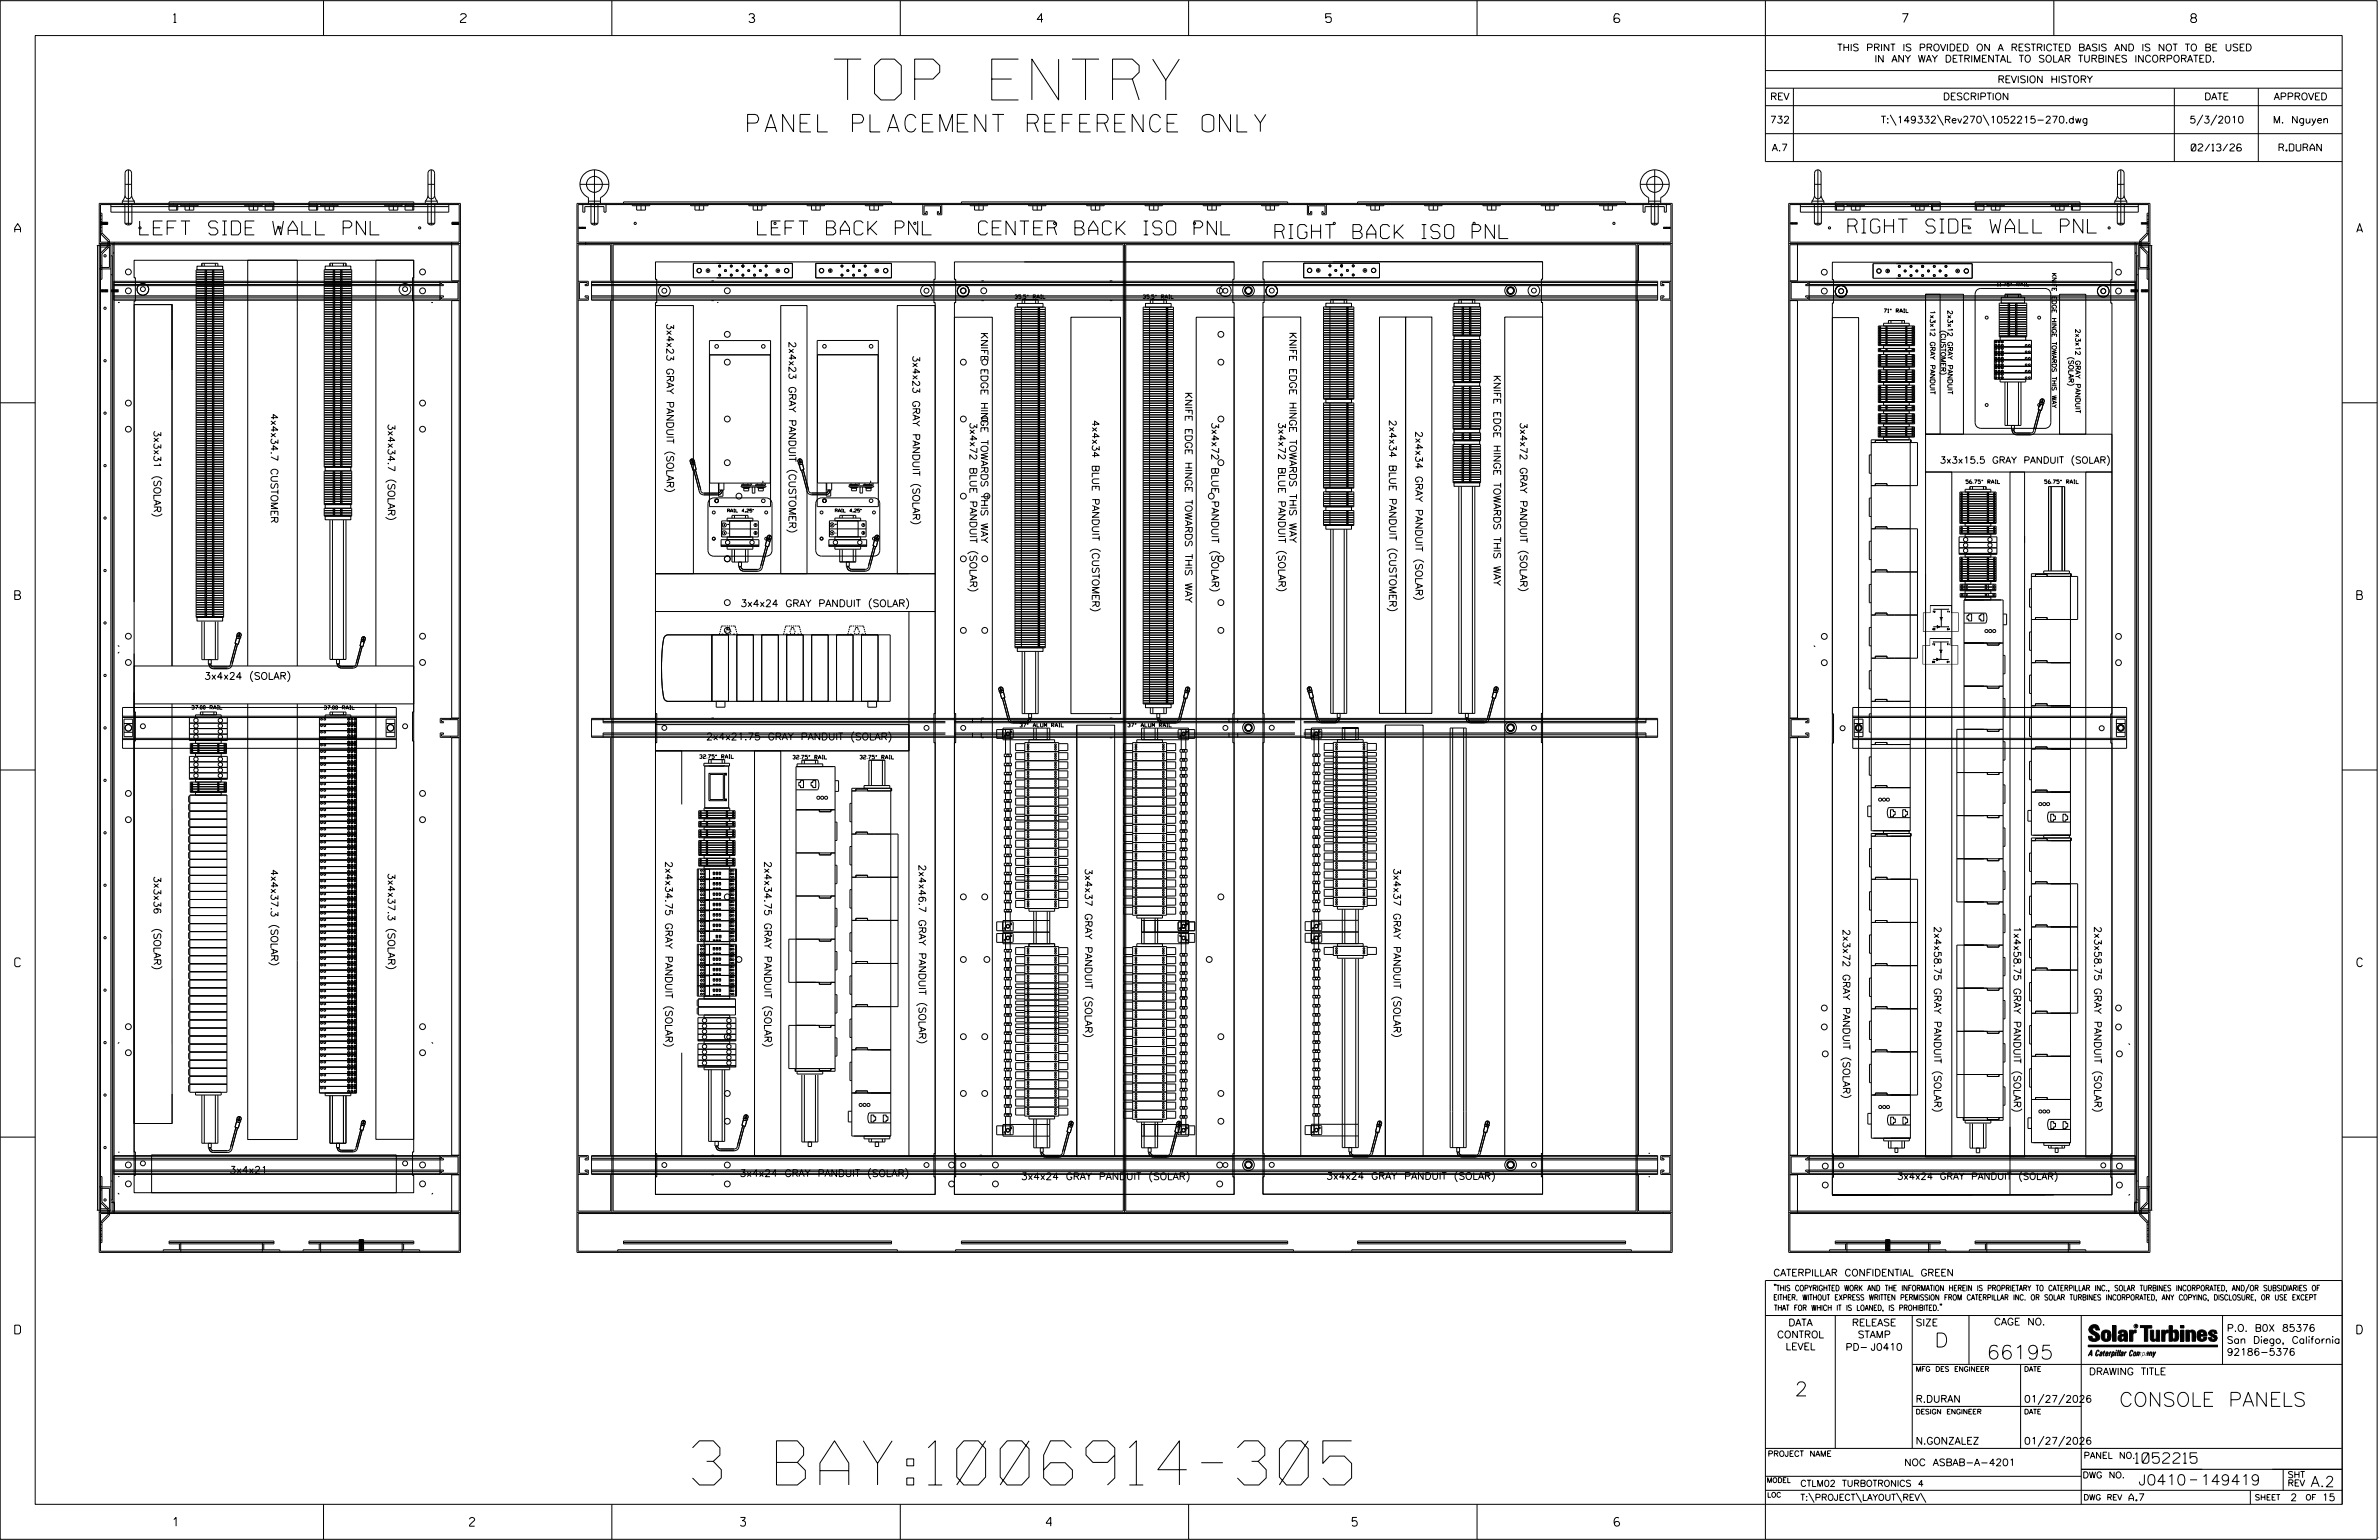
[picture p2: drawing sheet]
<svg xmlns="http://www.w3.org/2000/svg" width="864mm" height="559mm" viewBox="0 0 864 559" stroke-linecap="round" stroke-linejoin="round" font-family="sans-serif">
<defs><g id="words">
<text font-size="16" x="251.4" y="538.8">3 BAY:1006914-305</text>
<text font-size="14.8" x="302.8" y="36.3">TOP ENTRY</text>
<text font-size="6.3" x="271.4" y="47.9">PANEL PLACEMENT REFERENCE ONLY</text>
<g font-size="5.1">
<text x="50.7" y="85.2">LEFT SIDE WALL PNL</text>
<text x="275" y="85.2">LEFT BACK PNL</text>
<text x="355.2" y="85.2">CENTER BACK ISO PNL</text>
<text x="462.8" y="86.6">RIGHT BACK ISO PNL</text>
<text x="670.8" y="84.6">RIGHT SIDE WALL PNL</text>
<text x="702.3" y="488.8">D</text>
<text x="721.2" y="493.2">66195</text>
<text x="651.5" y="506.5">2</text>
<text x="769.3" y="510.3">CONSOLE PANELS</text>
</g>
<g font-size="3.8">
<text x="775.1" y="531">1052215</text>
<text x="776.3" y="538.9">J0410</text>
<text x="798.8" y="538.9">149419</text>
<text x="838.8" y="539.5">A.2</text>
</g>
<g font-size="3.2">
<text x="63" y="8.2">1</text>
<text x="167.2" y="8.2">2</text>
<text x="271.8" y="8.2">3</text>
<text x="376.5" y="8.2">4</text>
<text x="481.2" y="8.2">5</text>
<text x="690.6" y="8.2">7</text>
<text x="795.3" y="8.2">8</text>
<text x="5.4" y="84.3">A</text>
<text x="855.5" y="84.3">A</text>
<text x="5.4" y="217.5">B</text>
<text x="855.6" y="217.5">B</text>
<text x="5.4" y="350.8">C</text>
<text x="855.6" y="350.8">C</text>
<text x="5.4" y="484">D</text>
<text x="855.6" y="484">D</text>
<text x="62.8" y="553.8">1</text>
<text x="170.4" y="553.8">2</text>
<text x="268.8" y="553.8">3</text>
<text x="379.8" y="553.8">4</text>
<text x="490.8" y="553.8">5</text>
<text x="585.9" y="553.8">6</text>
</g>
<g font-size="2.5">
<text x="666.9" y="18.5">THIS PRINT IS PROVIDED ON A RESTRICTED BASIS AND IS NOT TO BE USED</text>
<text x="680.5" y="22.6">IN ANY WAY DETRIMENTAL TO SOLAR TURBINES INCORPORATED.</text>
<text x="725.1" y="30">REVISION HISTORY</text>
<text x="642.6" y="36.3">REV</text>
<text x="705.3" y="36.3">DESCRIPTION</text>
<text x="800.2" y="36.3">DATE</text>
<text x="825.4" y="36.3">APPROVED</text>
<text x="642.5" y="44.7">732</text>
<text x="682.8" y="44.7">T:\149332\Rev270\1052215-270.dwg</text>
<text x="794.8" y="44.7">5/3/2010</text>
<text x="825.1" y="44.7">M. Nguyen</text>
<text x="643.2" y="54.8">A.7</text>
<text x="795.4" y="54.8">02/13/26</text>
<text x="827.3" y="54.8">R.DURAN</text>
<text x="242" y="117.3" transform="rotate(90 242 117.3)">3x4x23 GRAY PANDUIT (SOLAR)</text>
<text x="286.4" y="123.9" transform="rotate(90 286.4 123.9)">2x4x23 GRAY PANDUIT (CUSTOMER)</text>
<text x="356.1" y="120.5" transform="rotate(90 356.1 120.5)">KNIFE EDGE HINGE TOWARDS THIS WAY</text>
<text x="468.1" y="120.5" transform="rotate(90 468.1 120.5)">KNIFE EDGE HINGE TOWARDS THIS WAY</text>
<text x="331.3" y="129" transform="rotate(90 331.3 129)">3x4x23 GRAY PANDUIT (SOLAR)</text>
<text x="542.2" y="136.1" transform="rotate(90 542.2 136.1)">KNIFE EDGE HINGE TOWARDS THIS WAY</text>
<text x="430.2" y="142.2" transform="rotate(90 430.2 142.2)">KNIFE EDGE HINGE TOWARDS THIS WAY</text>
<text x="98.4" y="150" transform="rotate(90 98.4 150)">4x4x34.7 CUSTOMER</text>
<text x="140.8" y="153.8" transform="rotate(90 140.8 153.8)">3x4x34.7 (SOLAR)</text>
<text x="352.1" y="153.3" transform="rotate(90 352.1 153.3)">3x4x72 BLUE PANDUIT (SOLAR)</text>
<text x="396.5" y="152.4" transform="rotate(90 396.5 152.4)">4x4x34 BLUE PANDUIT (CUSTOMER)</text>
<text x="439.8" y="153.3" transform="rotate(90 439.8 153.3)">3x4x72 BLUE PANDUIT (SOLAR)</text>
<text x="464.1" y="153.2" transform="rotate(90 464.1 153.2)">3x4x72 BLUE PANDUIT (SOLAR)</text>
<text x="504.3" y="152.3" transform="rotate(90 504.3 152.3)">2x4x34 BLUE PANDUIT (CUSTOMER)</text>
<text x="551.8" y="153.3" transform="rotate(90 551.8 153.3)">3x4x72 GRAY PANDUIT (SOLAR)</text>
<text x="55.8" y="156.2" transform="rotate(90 55.8 156.2)">3x3x31 (SOLAR)</text>
<text x="513.9" y="156.4" transform="rotate(90 513.9 156.4)">2x4x34 GRAY PANDUIT (SOLAR)</text>
<text x="268.8" y="220.2">3x4x24 GRAY PANDUIT (SOLAR)</text>
<text x="74.2" y="246.5">3x4x24 (SOLAR)</text>
<text x="256.4" y="268.5">2x4x21.75 GRAY PANDUIT (SOLAR)</text>
<text x="55.8" y="317.9" transform="rotate(90 55.8 317.9)">3x3x36</text>
<text x="98.4" y="315.4" transform="rotate(90 98.4 315.4)">4x4x37.3 (SOLAR)</text>
<text x="140.8" y="316.8" transform="rotate(90 140.8 316.8)">3x4x37.3 (SOLAR)</text>
<text x="241.6" y="312.5" transform="rotate(90 241.6 312.5)">2x4x34.75 GRAY PANDUIT (SOLAR)</text>
<text x="277.5" y="312.5" transform="rotate(90 277.5 312.5)">2x4x34.75 GRAY PANDUIT (SOLAR)</text>
<text x="333.6" y="313.7" transform="rotate(90 333.6 313.7)">2x4x46.7 GRAY PANDUIT (SOLAR)</text>
<text x="393.9" y="315.1" transform="rotate(90 393.9 315.1)">3x4x37 GRAY PANDUIT (SOLAR)</text>
<text x="505.9" y="315.1" transform="rotate(90 505.9 315.1)">3x4x37 GRAY PANDUIT (SOLAR)</text>
<text x="55.8" y="334.3" transform="rotate(90 55.8 334.3)">(SOLAR)</text>
<text x="669" y="337.2" transform="rotate(90 669 337.2)">2x3x72 GRAY PANDUIT (SOLAR)</text>
<text x="702.1" y="336.1" transform="rotate(90 702.1 336.1)">2x4x58.75 GRAY PANDUIT (SOLAR)</text>
<text x="731" y="336.1" transform="rotate(90 731 336.1)">1x4x58.75 GRAY PANDUIT (SOLAR)</text>
<text x="760.3" y="336.1" transform="rotate(90 760.3 336.1)">2x3x58.75 GRAY PANDUIT (SOLAR)</text>
<text x="83.3" y="425.8">3x4x21</text>
<text x="268.5" y="427">3x4x24 GRAY PANDUIT (SOLAR)</text>
<text x="370.6" y="428.1">3x4x24 GRAY PANDUIT (SOLAR)</text>
<text x="481.5" y="428">3x4x24 GRAY PANDUIT (SOLAR)</text>
<text x="643.8" y="463">CATERPILLAR CONFIDENTIAL GREEN</text>
<text x="645.1" y="485.5">CONTROL</text>
<text x="649.2" y="481.1">DATA</text>
<text x="672.3" y="481.1">RELEASE</text>
<text x="674.4" y="485.5">STAMP</text>
<text x="695.4" y="481.1">SIZE</text>
<text x="723.8" y="480.8">CAGE NO.</text>
<text x="808.4" y="483.1">P.O. B0X 85376</text>
<text x="648.2" y="489.8">LEVEL</text>
<text x="669.9" y="490">PD- J0410</text>
<text x="808.4" y="487.5">San Diego, California</text>
<text x="808.4" y="491.8">92186-5376</text>
<text x="758.3" y="498.9">DRAWING TITLE</text>
<text x="695.4" y="508.9">R.DURAN</text>
<text x="734.8" y="508.9">01/27/2026</text>
<text x="695.4" y="524.1">N.GONZALEZ</text>
<text x="734.8" y="524.1">01/27/2026</text>
<text x="691.2" y="531.9">NOC ASBAB-A-4201</text>
<text x="772.8" y="544.6">A.7</text>
<text x="831.4" y="544.6">2</text>
<text x="842.9" y="544.6">15</text>
</g>
<g font-size="2.4">
<text x="704.2" y="168.1">3x3x15.5 GRAY PANDUIT (SOLAR)</text>
<text x="688.6" y="428">3x4x24 GRAY PANDUIT (SOLAR)</text>
</g>
<g font-size="2.3">
<text x="756.4" y="529.2">PANEL NO.</text>
<text x="653.5" y="539.4">CTLM02 TURBOTRONICS 4</text>
<text x="756" y="536.3">DWG NO.</text>
<text x="830.4" y="539.3">REV</text>
<text x="830.4" y="536.2">SHT</text>
<text x="653.5" y="544.5">T:\PROJECT\LAYOUT\REV\</text>
</g>
<g font-size="2">
<text x="643.8" y="468.4">&quot;THIS COPYRIGHTED WORK AND THE INFORMATION HEREIN IS PROPRIETARY TO CATERPILLAR INC., SOLAR TURBINES INCORPORATED, AND/OR SUBSIDIARIES OF</text>
<text x="643.8" y="471.8">EITHER. WITHOUT EXPRESS WRITTEN PERMISSION FROM CATERPILLAR INC. OR SOLAR TURBINES INCORPORATED, ANY COPYING, DISCLOSURE, OR USE EXCEPT</text>
<text x="644" y="475.6">THAT FOR WHICH IT IS LOANED, IS PROHIBITED.&quot;</text>
<text x="641.7" y="528.5">PROJECT NAME</text>
<text x="756.3" y="544.3">DWG REV</text>
<text x="818.5" y="544.3">SHEET</text>
<text x="836.9" y="544.3">OF</text>
</g>
<g font-size="1.8">
<text x="700.7" y="112.5" transform="rotate(90 700.7 112.5)">1x3x12 GRAY PANDUIT</text>
<text x="707" y="112.5" transform="rotate(90 707 112.5)">2x3x12 GRAY PANDUIT</text>
<text x="704.5" y="119.8" transform="rotate(90 704.5 119.8)">(CUSTOMER)</text>
<text x="753.4" y="119.3" transform="rotate(90 753.4 119.3)">2x3x12 GRAY PANDUIT</text>
<text x="750.9" y="129.5" transform="rotate(90 750.9 129.5)">(SOLAR)</text>
<text x="695.4" y="497.6">MFG DES ENGINEER</text>
<text x="734.8" y="497.6">DATE</text>
<text x="695.4" y="513.1">DESIGN ENGINEER</text>
<text x="734.8" y="513.1">DATE</text>
<text x="641.3" y="538">MODEL</text>
<text x="641.5" y="543.3">LOC</text>
</g>
<text font-size="1.6" x="744.9" y="98.9" transform="rotate(90 744.9 98.9)">KNIFE EDGE HINGE TOWARDS THIS WAY</text>
<g font-size="1.3">
<text x="725" y="103.8">11.75&quot; RAIL</text>
<text x="368.4" y="108.3">35.5&quot; RAIL</text>
<text x="415" y="108.3">35.5&quot; RAIL</text>
<text x="683.9" y="113.4">71&quot; RAIL</text>
<text x="713.6" y="175.5">56.75&quot; RAIL</text>
<text x="742.2" y="175.5">56.75&quot; RAIL</text>
<text x="69.6" y="257.3">37.00 RAIL</text>
<text x="117.6" y="257.4">37.00 RAIL</text>
<text x="370.2" y="263.8">37&quot; ALUM RAIL</text>
<text x="409.4" y="263.8">37&quot; ALUM RAIL</text>
<text x="254" y="275.2">32.75&quot; RAIL</text>
<text x="287.8" y="275.4">32.75&quot; RAIL</text>
<text x="312.1" y="275.4">32.75&quot; RAIL</text>
</g>
<g font-size="1.2">
<text x="264.1" y="185.9">RAIL 4.25&quot;</text>
<text x="303.2" y="185.8">RAIL 4.25&quot;</text>
</g>
<text font-size=".9" x="775.1" y="481.7">R</text>
<g font-size=".5">
<text x="262.8" y="190.8">2</text>
<text x="274.1" y="190.8">1</text>
<text x="301.9" y="190.7">2</text>
<text x="313.2" y="190.8">1</text>
<text x="262.8" y="193.6">4</text>
<text x="264.1" y="193.8">-</text>
<text x="274.1" y="193.7">3</text>
<text x="301.9" y="193.6">4</text>
<text x="303.3" y="193.7">-</text>
<text x="313.2" y="193.6">3</text>
<text x="701.6" y="222.2">T2</text>
<text x="706.9" y="222.2">T1</text>
<text x="701.6" y="228.6">B2</text>
<text x="706.9" y="228.6">B1</text>
<text x="701.5" y="234.1">T2</text>
<text x="706.8" y="234.1">T1</text>
<text x="701.5" y="240.4">B2</text>
<text x="706.8" y="240.4">B1</text>
</g>
</g></defs>
<g fill="none" stroke="#000" stroke-width=".36">
<path d="M.1 .2h862.8v558.4h-862.8zM12.8 12.9h837.4v533h-837.4zM117.4 .2v12.7M222.1 .2v12.7M326.8 .2v12.7M431.5 .2v12.7M536.2 .2v12.7M587.9 5.5l-.5-.5h-1l-.5 1v1.7l.5 .4h1l.6-.4v-.6l-.6-.5h-1l-.5 .5M640.9 .2v58.4h209.3M745.6 .2v12.7M640.9 25.6h209.3M640.9 32h209.3"/>
<path d="M640.9 38.3h209.3M651 32v26.6M789.3 32v26.6M819.8 32v26.6M640.9 48.5h209.3M686.2 41.7l2.1 3.8M703.3 41.7l2.2 3.8M719.9 41.7l2.1 3.8M799.6 41.7l-2.1 3.8M804.7 41.7l-2.2 3.8M36 73.8h131.1v380.6h-131.1zM36.5 74.2h130.2v13.7h-130.2z"/>
<path d="M36.5 77.4h.5v7.4h-.5l2.7 2.7v1.7l-2.7 2.7M36.5 79.6h.5M36.5 78.3h.5M40.3 74.2v2.8h122.6v-2.8M40.3 75h122.6M44.4 73h4.4M44.4 73v.8M45.3 73.8v7.2M45.4 70.9a1.18 1.18 0 0 0 1.2 1.2 1.18 1.18 0 0 0 1.2-1.2M45.4 70.9v-8.1a1.18 1.18 0 0 1 1.2-1.2 1.18 1.18 0 0 1 1.2 1.2v8.1M45.4 66.9h2.4M45.4 70.9l-1 2.1"/>
<path d="M46.6 61.6v20M47.8 70.9l.4 1.4 .6 .7M47.9 73.8v7.2M48.8 73v.8M61.3 74.6h3.2M61.3 74.2v2h3.2v-2M61.4 73.8v-.5h38v.5M63 73.8v.4M64.1 74.6v1.6M65.6 73.8v.8h6.3v-.4M67.2 74.6v1.6h3.1v-1.6M68.8 74.6v1.6"/>
<path d="M68.8 73.8v.4M88.8 74.2v.4h6.4v-.4M90.4 74.6v1.6h3.2v-1.6M92 74.6v1.6M92.1 73.8v.4M95.2 73.8v.4M96.2 74.6h3.2M96.2 74.2v2h3.2v-2M97.9 73.8v.4M99 74.6v1.6M112.1 73.8v-.5h38.1v.5M112.1 74.6h3.2"/>
<path d="M112.1 74.2v2h3.2v-2M112.5 73.8v.4M114.9 73.8v.4M114.9 74.6v1.6M116.4 73.8v.8h6.3v-.4M118 74.6v1.6h3.1v-1.6M119.6 74.6v1.6M120.8 73.8v.4M141.2 74.6v1.6h3.2v-1.6M142.8 74.6v1.6M144 73.8v.4M146 73.8v.8h-6.4v-.4"/>
<path d="M147 74.6h3.2M147 74.2v2h3.2v-2M147.4 73.8v.4M149.8 73.8v.4M149.8 74.6v1.6M154.4 73h4.4M154.4 73v.8M155.3 73.8v7.2M155.4 70.9a1.2 1.2 0 0 0 1.2 1.2 1.2 1.2 0 0 0 1.2-1.2M155.4 70.9v-8.1a1.2 1.2 0 0 1 1.2-1.2 1.2 1.2 0 0 1 1.2 1.2v8.1M155.4 66.9h2.4M155.4 70.9l-.5 1.4-.5 .7"/>
<path d="M156.6 61.6v20M157.8 70.9l.4 1.4 .6 .7M157.8 73.8v7.2M158.7 73v.8M209.4 73.8h397.6v380.6h-397.6zM209.9 74.2h396.7v13.7h-396.7zM210.5 66.9h10.6M211.6 74.2v2.8h.7v-2h7v2h.7v-2.8M213.6 73h4.4M213.6 73.8v-2.1a5.3 5.3 0 0 1-1.9-8.1 5.3 5.3 0 0 1 8.2 0 5.3 5.3 0 0 1-1.9 8.1v2.1M214.5 73.8v7.2M215.8 61.6v20"/>
<path d="M217.1 73.8v7.2M226.3 73.8v-.5h97.3v.5M229.5 74.2v.4h6.4v-.4M231.1 74.6v1.6h3.2v-1.6M232.7 73.8v.4M232.7 74.6v1.6M250.7 74.2v.4h6.3v-.4M252.3 74.6v1.6h3.1v-1.6M253.9 73.8v.4M253.9 74.6v1.6M271.8 74.2v.4h6.4v-.4M273.4 74.6v1.6h3.2v-1.6"/>
<path d="M275 73.8v.4M275 74.6v1.6M293 74.2v.4h6.3v-.4M294.6 74.6v1.6h3.1v-1.6M296.2 73.8v.4M296.2 74.6v1.6M314.1 74.2v.4h6.4v-.4M315.7 74.6v1.6h3.2v-1.6M317.3 73.8v.4M317.3 74.6v1.6M335 74.2v3.7h1.6v-1.2h-.5l.1 .8h-.7v-2.8h5.9v2.8h-.7v-.8h-.4v1.2h1.6v-3.7M349 73.8v-.5h118.4v.5"/>
<path d="M352.2 74.2v.4h6.3v-.4M353.8 74.6v1.6h3.1v-1.6M355.4 73.8v.4M355.4 74.6v1.6M373.3 74.2v.4h6.4v-.4M374.9 74.6v1.6h3.2v-1.6M376.5 73.8v.4M376.5 74.6v1.6M394.5 74.2v.4h6.3v-.4M396.1 74.6v1.6h3.1v-1.6M397.7 73.8v.4M397.7 74.6v1.6"/>
<path d="M415.6 74.2v.4h6.4v-.4M417.2 74.6v1.6h3.2v-1.6M418.8 73.8v.4M418.8 74.6v1.6M436.8 74.2v.4h6.3v-.4M438.4 74.6v1.6h3.1v-1.6M439.9 73.8v.4M439.9 74.6v1.6M457.9 74.2v.4h6.4v-.4M459.5 74.6v1.6h3.2v-1.6M461.1 73.8v.4M461.1 74.6v1.6"/>
<path d="M474.6 74.2v3.7h1.6v-1.2h-.5v.8h-.7v-2.8h6v2.8h-.7v-.8h-.4v1.2h1.6v-3.7M492.8 73.8v-.5h97.3v.5M496 74.2v.4h6.4v-.4M497.6 74.6v1.6h3.2v-1.6M499.2 73.8v.4M499.2 74.6v1.6M517.1 74.2v.4h6.4v-.4M518.7 74.6v1.6h3.2v-1.6M520.3 73.8v.4M520.3 74.6v1.6M538.3 74.2v.4h6.3v-.4M539.9 74.6v1.6h3.2v-1.6"/>
<path d="M541.5 73.8v.4M541.5 74.6v1.6M559.4 74.2v.4h6.4v-.4M561 74.6v1.6h3.2v-1.6M562.6 73.8v.4M562.6 74.6v1.6M580.6 74.2v.4h6.3v-.4M582.2 74.6v1.6h3.1v-1.6M583.8 73.8v.4M583.8 74.6v1.6M595.4 66.9h10.5M596.4 74.2v2.8h.8v-2h7v2h.7v-2.8"/>
<path d="M598.5 73.8v-2.1a5.3 5.3 0 0 1-2-8.1 5.3 5.3 0 0 1 8.3 0 5.3 5.3 0 0 1-1.9 8.1v2.1M598.5 73h4.4M599.4 73.8v7.2M600.7 61.6v20M601.9 73.8v7.2M649.3 73.8h131.2v380.6h-131.2zM649.7 74.2h130.3v13.7h-130.3zM653.6 75h122.6M653.6 74.2v2.8h122.6v-2.8M657.7 73h4.4M657.7 73v.8M658.6 73.8v7.2"/>
<path d="M658.7 70.9a1.18 1.18 0 0 0 1.2 1.2 1.18 1.18 0 0 0 1.2-1.2M658.7 70.9v-8.1a1.18 1.18 0 0 1 1.2-1.2 1.18 1.18 0 0 1 1.2 1.2v8.1M658.7 66.9h2.4M658.7 70.9l-1 2.1M659.9 61.6v20M661.1 70.9l.4 1.4 .6 .7M661.2 73.8v7.2M662.1 73v.8M666.2 73.8v-.5h38.1v.5M666.2 74.2v2h3.2v-2M666.2 74.6h3.2M666.6 73.8v.4"/>
<path d="M666.6 74.6v1.6M669 73.8v.4M670.5 73.8v.8h6.3v-.4M672 74.6v1.6h3.2v-1.6M672.5 73.8v.4M673.6 74.6v1.6M695.3 74.6v1.6h3.2v-1.6M695.7 73.8v.4M696.9 74.6v1.6M700.1 73.8v.8h-6.4v-.4M701.1 74.6h3.2M701.1 74.2v2h3.2v-2"/>
<path d="M701.5 73.8v.4M701.5 74.6v1.6M703.9 73.8v.4M717 73.8v-.5h38.1v.5M717 74.6h3.2M717 74.2v2h3.2v-2M717.4 74.6v1.6M718.6 73.8v.4M721.2 73.8l.1 .8h6.3v-.4M722.8 74.6v1.6h3.2v-1.6M724.4 73.8v.4M724.4 74.6v1.6"/>
<path d="M744.5 74.2v.4h6.4v-.4M746.1 74.6v1.6h3.2v-1.6M747.6 73.8v.4M747.7 74.6v1.6M750.8 73.8v.4M751.9 74.6h3.2M751.9 74.2v2h3.2v-2M752.3 74.6v1.6M753.5 73.8v.4M767.7 73h4.4M767.7 73v.8M768.6 73.8v7.2"/>
<path d="M768.7 70.9a1.2 1.2 0 0 0 1.2 1.2 1.2 1.2 0 0 0 1.2-1.2M768.7 70.9v-8.1a1.2 1.2 0 0 1 1.2-1.2 1.2 1.2 0 0 1 1.2 1.2v8.1M768.7 66.9h2.4M768.7 70.9l-.4 1.4-.6 .7M769.9 61.6v20M771.1 70.9l.4 1.4 .6 .7M771.1 73.8v7.2M772.1 73v.8M779.4 79.6h.6M779.4 78.3h.6M780 77.4h-.6v7.4h.6l-2.8 2.7v1.7l2.8 2.7M35.1 89.1h5.2v350h-5.2"/>
<path d="M35.4 89.1v350M36 88.3h131.1M36 97.6h4.3M36.5 88.8h130.2v350.7h-130.2M36.5 88.3v351.6M36.5 81.1h2.6M36.5 97.8h.5M36.5 96.4h.5M36.5 83.8h.5M36.5 82.5h.5M36.5 81.7h.5M36.5 80.4h.5"/>
<path d="M36.5 80.6h2.6v.9h-2.6M36.5 89.6h3.2v7.4h-3.2zM36.8 80.6v.9M37 84.5l2.8 2.8v2.1l-2.8 2.7v9.2h-.5M37.2 80.6v.9M37.4 80.6v.9M37.6 80.6v.9M37.9 80.6v.9M38.1 80.6v.9M38.3 80.6v.9M38.5 80.6v.9M38.7 80.6v.9"/>
<path d="M38.9 80.6v.9M39.2 89h.6M39.2 87.7h.6M40.3 92.8h.4v342.6h-.4M40.3 99.7h.4M41 88.3v351.6M41 91.8h.4M41.4 87.9v352.4M45.3 81a1.64 1.64 0 0 0 2.6 0M45.3 81h2.6M48.7 94.4h101.5v6.4h-.4v8.4h.4v149.1h-.4v10.6h.4v149.1h-.4v8.5h.4v6.3h-101.5v-6.3h.4v-8.5h-.4v-149.1h.4v-10.6h-.4v-149.1h.4v-8.4h-.4zM71.2 97.9h10v126.1h-10z"/>
<path d="M71.2 98.8h10M71.2 99.6h10M71.5 96.6h9.3v1.3h-9.3zM73.3 96.6v-1.1h5.8v1.1M74.2 95.5v1.1M78.2 95.5v1.1M117.7 98.7h10M117.7 99.6h10M117.7 97.9h10v71.6h-10zM118 96.6h9.4v1.3h-9.4zM119.8 96.6v-1.1h5.8v1.1M120.7 95.5v1.1"/>
<path d="M124.7 95.5v1.1M155.3 81a1.64 1.64 0 0 0 2.5 0M155.3 81h2.5M164 87.9v14h2.7M164 81.1h2.7M164.3 80.6v.9M164.5 80.6v.9M164.7 80.6v.9M164.9 80.6v.9M165.1 80.6v.9M165.3 80.6v.9M165.5 80.6v.9"/>
<path d="M165.7 80.6v.9M165.9 80.6v.9M166.2 80.6v.9M166.4 80.6v.9M166.7 80.6h-2.7v.9h2.7M209.4 88.3h397.6M209.9 82.7h2.6M210.2 82.3v.8M210.4 82.3v.8M210.6 82.3v.8M210.8 82.3v.8M211 82.3v.8"/>
<path d="M211.2 82.3v.8M211.5 82.3v.8M211.7 82.3v.8M211.9 82.3v.8M212.1 82.3v.8M212.3 82.3v.8M212.5 82.3v.8M212.6 87.9v.9M214.5 81a1.64 1.64 0 0 0 2.6 0M214.5 81h2.6M222.1 88.3v351.6M222.6 88.8h185.2v350.7h-185.2z"/>
<path d="M237.9 95h101.6v6.4h-.5v8.4h.5v149.1h-.5v10.6h.5v149.1h-.5v8.4h.5v6.4h-101.6v-6.4h.5v-8.4h-.5v-149.1h.5v-10.6h-.5v-149.1h.5v-8.4h-.5zM251.7 95.6h36v5.2h-36zM256.4 97.8l.6-.3 .6 .3v.8l-.6 .3-.6-.3zM257 97.9v.3M281.7 97.8l.7-.3 .6 .3v.8l-.6 .3-.7-.3zM296.1 95.6h27.5v5.2h-27.5zM300.8 97.8l.6-.3 .6 .3v.8l-.6 .3-.6-.3zM301.4 97.6v1.2M317.7 97.8l.6-.3 .6 .3v.8l-.6 .3-.6-.3zM346.5 95h101.5v6.4h-.5v8.4h.5v149.1h-.5v10.6h.5v149.1h-.5v8.4h.5v6.4h-101.5v-6.4h.4v-8.4h-.4v-149.1h.4v-10.6h-.4v-149.1h.4v-8.4h-.4zM371.8 95h76.2M408.2 88.3v351.6"/>
<path d="M408.7 88.8h185.2v350.7h-185.2zM458.5 95h101.5v6.3h-.5v8.4h.5v149.2h-.5v10.6h.5v149h-.5v8.5h.5v6.3h-101.5v-6.3h.4v-8.5h-.4v-149h.4v-10.6h-.4v-149.2h.4v-8.4h-.4zM473.3 95.5h27.5v5.3h-27.5zM477.9 97.8l.6-.4 .7 .4v.7l-.7 .3-.6-.3zM478.5 97.8v.7M483.8 95h76.2M494.8 97.8l.7-.4 .6 .4v.7l-.6 .3-.7-.3zM594.3 88.3v351.6M599.4 81a1.64 1.64 0 0 0 2.5 0M599.4 81h2.5M603.8 88.3v.5M603.9 82.3v.8"/>
<path d="M603.9 82.7h2.7M604.1 82.3v.8M604.3 82.3v.8M604.6 82.3v.8M604.8 82.3v.8M605 82.3v.8M605.2 82.3v.8M605.4 82.3v.8M605.6 82.3v.8M605.8 82.3v.8M606 82.3v.8M606.2 82.3v.8"/>
<path d="M649.3 88.3h131.2M649.7 81.1h2.7M650.1 80.6v.9M650.3 80.6v.9M650.5 80.6v.9M650.7 80.6v.9M650.9 80.6v.9M651.1 80.6v.9M651.3 80.6v.9M651.5 80.6v.9M651.8 80.6v.9M652 80.6v.9"/>
<path d="M652.2 80.6v.9M652.4 80.6v.9M652.5 88.3v13.6h-2.8M658.6 81a1.64 1.64 0 0 0 2.6 0M658.6 81h2.6M665.2 95.1h101.5v6.4h-.5v8.5h.5v149h-.5v10.6h.5v149.1h-.5v8.5h.5v6.3h-101.5v-6.3h.4v-8.5h-.4v-149.1h.4v-10.6h-.4v-149h.4v-8.5h-.4zM679.9 95.7h36v5.3h-36zM684.6 98l.6-.4 .7 .4v.7l-.7 .4-.6-.4zM685.2 97.7v1.3M710 98l.6-.4 .7 .4v.7l-.7 .4-.6-.4zM768.6 81a1.64 1.64 0 0 0 2.5 0M768.6 81h2.5"/>
<path d="M775 87.9v352.4M775 91.8h.5M775.5 88.3v351.6M775.7 99.7h.5M776.2 92.8h-.5v342.6h.5M776.2 97.6h4.3M776.7 89h.5M776.7 87.7h.5M776.7 89.6h3.2v7.4h-3.2zM777.3 88.3v.5M777.3 81.1h2.7M777.3 80.6v.9"/>
<path d="M777.6 80.6v.9M777.8 80.6v.9M778 80.6v.9M778.2 80.6v.9M778.4 80.6v.9M778.6 80.6v.9M778.8 80.6v.9M779 80.6v.9M779.3 80.6v.9M779.4 97.8h.6M779.4 96.4h.6M779.4 83.8h.6"/>
<path d="M779.4 82.5h.6M779.4 81.7h.6M779.4 80.4h.6M779.4 84.5l-2.7 2.8v2.1l2.7 2.7v9.2h.6M779.7 80.6v.9M780 88.3v351.6M780 88.8h-130.3v350.7h130.3M781 89.1v350M781.3 89.1h-5.1v350h5.1M36.5 105.5h2.6M36.8 105v1M37 105v1"/>
<path d="M37.2 105v1M37.4 105v1M37.6 105v1M37.9 105v1M38.1 105v1M38.3 105v1M38.5 105v1M38.7 105v1M38.9 105v1M39.1 105v1M40.3 105.5h2.6M40.6 105v1"/>
<path d="M41.2 105v1M41.3 103.6h119.7v-.4h-.7v-.7h6v6h-6v-.7h.7v-.4h-119.7M41.3 108.5h118.4M41.3 107.8h118.4M41.3 102.5h118.4M41.3 103.2h118.4M41.6 105v1M41.8 105v1M42.1 105v1M42.3 105v1M42.5 105v1M42.7 105v1"/>
<path d="M42.9 109.8h.5M42.9 109.7h.5M42.9 105v1M62.4 110.3v131.4v-131.2h-13.7M71.2 105.6h10M71.2 101.3h10M71.2 109.8h10M71.2 100.5h10M71.2 102.2h10M71.2 103h10M71.2 103.9h10M71.2 104.7h10"/>
<path d="M71.2 106.4h10M71.2 107.3h10M71.2 108.1h10M71.2 109h10M71.2 110.7h10M71.2 111.5h10M71.2 112.4h10M71.2 113.2h10M71.2 114.1h10M71.2 114.9h10M71.2 115.8h10M71.2 116.6h10"/>
<path d="M71.2 117.5h10M71.2 118.3h10M71.2 119.2h10M117.7 105.5h10M117.7 101.3h10M117.7 109.8h10M117.7 100.4h10M117.7 103h10M117.7 103.8h10M117.7 107.2h10M117.7 108.1h10M117.7 110.6h10"/>
<path d="M117.7 112.3h10M117.7 114.9h10M117.7 116.6h10M117.7 117.4h10M117.7 119.1h10M117.7 120h10M117.7 104.7h10M117.7 106.4h10M117.7 111.5h10M117.7 113.2h10M117.7 114h10M117.7 115.7h10"/>
<path d="M117.7 118.3h10M156.6 109.8h.5M156.6 109.7h.5M159.7 102.1v6.8M159.8 102.1v1.5M159.8 107.4v1.5M166.7 109.1h-2.7v151.5h2.7M166.7 102.1h-125.4v6.8h125.4M209.9 102.1h3.7v1.5h-1.2v-.4h.7v-.7h-2.8v6h2.8v-.7h-.7v-.4h1.2v1.5h-3.7M214.7 102.1h387v6.8h-387zM214.7 107.4h387M214.7 103.6h387"/>
<path d="M214.7 108.5h387M214.7 107.8h387M214.7 102.5h387M214.7 103.2h387M221.7 109.1v151.5M221.7 101.9v-13.1h-11.8v350.7h11.8v-13.2M237.9 110.9h13.8v97.3h-13.8zM258.3 109.1h.9M258.3 101.9h.9M260.3 109.7h.5M283.4 110.9h9.5v97.3h-9.5zM325.7 110.9h13.8v97.3h-13.8z"/>
<path d="M346.5 115.1h13.7v304.6h-13.7zM356.3 109.1h.9M356.3 101.9h.9M368.4 119.9h11M368.4 111.4h11v123.7h-11zM368.4 113.1h11M368.4 114h11M368.4 115.7h11M368.4 118.3h11M368.4 112.3h11M368.4 114.8h11M368.4 116.5h11"/>
<path d="M368.4 117.4h11M368.4 119.1h11M369.3 110.1h9.3v1.3h-9.3zM370.8 111.4v123.3M371.1 110.1v-1.3h5.8v1.3M372 108.8v1.3M376 108.8v1.3M388.8 115.1h18v143.8h-18zM402.9 109.1h.9M402.9 101.9h.9M415 119.9h11M415 111.4h11v144h-11z"/>
<path d="M415 113.1h11M415 114h11M415 115.7h11M415 118.3h11M415 112.3h11M415 114.8h11M415 116.5h11M415 117.4h11M415 119.1h11M415.8 110.1h9.3v1.3h-9.3zM417.3 111.4v143.7M417.6 110.1v-1.3h5.8v1.3"/>
<path d="M418.5 108.8v1.3M422.5 108.8v1.3M434.2 115.1h13.8v304.6h-13.8zM452 104.6l.3 .2M452.6 104.4h1.2l.6 1-.6 1.1h-1.2l-.7-1.1zM458.5 115h13.7v304.6h-13.7zM480.4 112.2h11.1M480.4 114.8h11.1M480.4 116.5h11.1M480.4 117.3h11.1M480.4 119h11.1M480.4 113.1h11.1"/>
<path d="M480.4 113.9h11.1M480.4 115.6h11.1M480.4 118.2h11.1M480.4 119.9h11.1M480.4 111.4h11.1v33.5h-11.1zM481.3 110h9.3v1.4h-9.3zM482.8 111.4v33.1M483.1 110v-1.3h5.8v1.3M483.9 108.7v1.3M488 108.7v1.3M500.8 115h9.5v143.9h-9.5zM510.3 115h9.5v143.9h-9.5z"/>
<path d="M527.5 112.2h10M527.5 114.8h10M527.5 116.5h10M527.5 117.3h10M527.5 119h10M527.5 111.4h10v10.5h-10zM527.5 113.1h10M527.5 113.9h10M527.5 115.6h10M527.5 118.2h10M527.5 119.9h10M527.8 110h9.3v1.4h-9.3z"/>
<path d="M529.6 110v-1.3h5.8v1.3M530.5 108.7v1.3M534.5 108.7v1.3M546.2 115h13.8v304.6h-13.8zM547.3 104.5l.6-.4h.7l.9 .5-.2 .2 .3-.1a1.42 1.42 0 0 1-.3 1.8 1.42 1.42 0 0 1-1.9-.1 1.42 1.42 0 0 1-.1-1.9zM547.7 104.4h1.3l.6 1-.6 1.1h-1.3l-.6-1.1zM593.9 109.1h.9v151.5h-.9M593.9 101.9h.9v-13.1h11.8v350.7h-11.8v-13.2h-.9M606.6 102.1h-3.7v1.5h1.2v-.4h-.8v-.7h2.8v6h-2.8v-.7h.8v-.4h-1.2v1.5h3.7M649.7 109.1h2.8v151.5h-2.8M649.7 102.1h6.9v1.5h-1.1v-.4h.7v-.7h-6v6h6v-.7h-.7v-.4h1.1v1.5h-6.9M656.7 102.1h118.5v6.8h-118.5z"/>
<path d="M656.7 107.4h118.5M656.7 103.6h118.5M656.7 108.5h118.5M656.7 107.8h118.5M656.7 102.5h118.5M656.7 103.2h118.5M665.2 115.3h9.5v304.5h-9.5zM681.8 119.1h13.2M681.8 120h13.2M681.8 118.3h13.2v7.1h-13.2zM683.8 118.3v-1h9.3v1M685.5 117.3v-1h5.8v1"/>
<path d="M686.4 116.3v1M690.4 116.3v1M699 106.8h13.8v50.8h-13.8zM699 106.8h5.3v50.8h-5.3zM717.6 105.3l1.5-.6h23.3a2.11 2.11 0 0 1 2.1 2.1v46.5a2.17 2.17 0 0 1-2.1 2.1h-23.3a2.11 2.11 0 0 1-2.1-2.1v-46.5zM725.7 110h10v12.2h-10zM725.7 110.8h10M725.7 111.7h10M725.7 112.5h10M725.7 113.4h10M725.7 114.2h10M725.7 115.1h10"/>
<path d="M725.7 115.9h10M725.7 116.8h10M725.7 117.6h10M725.7 118.5h10M725.7 119.3h10M726.5 107.9h8.4v2.1h-8.4zM727.8 107.9v-1.1h5.8v1.1M728.7 106.8v1.1M732.7 106.8v1.1M747.6 106.8h9.6v50.8h-9.6zM773.6 105.5h2.6M773.6 105v1"/>
<path d="M773.8 105v1M774 105v1M774.2 105v1M774.4 105v1M774.6 105v1M774.8 105v1M775.3 105v1M775.9 105v1M777.3 105.5h2.7M777.3 105v1M777.6 105v1M777.8 105v1"/>
<path d="M778 105v1M778.2 105v1M778.4 105v1M778.6 105v1M778.8 105v1M779 105v1M779.3 105v1M779.5 105v1M779.7 105v1M62.4 134.2v-23.7h-13.7v108M71.2 120h10M71.2 120.9h10"/>
<path d="M71.2 121.7h10M71.2 122.6h10M71.2 123.4h10M71.2 124.3h10M71.2 125.1h10M71.2 126h10M71.2 126.8h10M71.2 127.7h10M71.2 128.5h10M71.2 129.4h10M71.2 130.2h10M71.2 131.1h10"/>
<path d="M71.2 131.9h10M71.2 132.8h10M71.2 133.6h10M71.2 134.5h10M71.2 135.3h10M71.2 136.2h10M71.2 137h10M71.2 137.9h10M71.2 138.7h10M71.2 139.6h10M117.7 121.7h10M117.7 124.2h10"/>
<path d="M117.7 126.8h10M117.7 128.5h10M117.7 129.3h10M117.7 131h10M117.7 131.9h10M117.7 133.6h10M117.7 136.1h10M117.7 138.6h10M117.7 120.8h10M117.7 122.5h10M117.7 123.4h10M117.7 125.1h10"/>
<path d="M117.7 125.9h10M117.7 127.6h10M117.7 128.4h10M117.7 130.1h10M117.7 132.7h10M117.7 134.4h10M117.7 135.3h10M117.7 136.9h10M117.7 137.8h10M117.7 139.5h10M257.5 123.6h22.2v60.2h-22.2zM257.6 128.8h22v46.5h-22z"/>
<path d="M296.7 123.5h22.1v60.3h-22.1zM296.8 128.7h21.9v46.6h-21.9zM368.4 126.8h11M368.4 129.3h11M368.4 131.8h11M368.4 136.1h11M368.4 138.6h11M368.4 120.8h11M368.4 122.5h11M368.4 123.3h11M368.4 125h11M368.4 125.9h11"/>
<path d="M368.4 127.6h11M368.4 128.4h11M368.4 130.1h11M368.4 132.7h11M368.4 134.4h11M368.4 135.3h11M368.4 136.9h11M368.4 137.8h11M368.4 139.5h11M368.4 121.6h11M368.4 124.2h11M368.4 131h11"/>
<path d="M368.4 133.5h11M415 126.8h11M415 129.3h11M415 131.8h11M415 136.1h11M415 138.6h11M415 120.8h11M415 122.5h11M415 123.3h11M415 125h11M415 125.9h11M415 127.6h11"/>
<path d="M415 128.4h11M415 130.1h11M415 132.7h11M415 134.4h11M415 135.3h11M415 136.9h11M415 137.8h11M415 139.5h11M415 121.6h11M415 124.2h11M415 131h11M415 133.5h11"/>
<path d="M480.4 125.8h11.1M480.4 128.4h11.1M480.4 132.6h11.1M480.4 135.2h11.1M480.4 137.7h11.1M480.4 121.6h11.1M480.4 124.1h11.1M480.4 130.9h11.1M480.4 133.5h11.1M480.4 120.7h11.1M480.4 122.4h11.1M480.4 123.3h11.1"/>
<path d="M480.4 125h11.1M480.4 126.7h11.1M480.4 127.5h11.1M480.4 129.2h11.1M480.4 130.1h11.1M480.4 131.8h11.1M480.4 134.3h11.1M480.4 136h11.1M480.4 136.9h11.1M480.4 138.6h11.1M480.4 139.4h11.1M527.5 121.6h10"/>
<path d="M527.5 123.2h10v15.6h-10zM527.5 138.5h10M527.5 120.7h10M527.5 132.6h10M527.5 124h10M527.5 124.9h10M527.5 125.8h10M527.5 126.6h10M527.5 127.5h10M527.5 128.3h10M527.5 129.2h10M527.5 130h10"/>
<path d="M527.5 130.8h10M527.5 131.7h10M527.5 132.5h10M527.5 133.4h10M527.5 134.3h10M527.5 135.1h10M527.5 136h10M527.5 136.8h10M527.5 137.7h10M527.8 138.8h9.3v1.3h-9.3zM527.8 121.9h9.3v1.3h-9.3zM681.8 125.1h13.2"/>
<path d="M681.8 138.4h13.2M681.8 132.9h13.2M681.8 127.3h13.2M681.8 121.7h13.2M681.8 123.4h13.2M681.8 124.2h13.2M681.8 120.8h13.2M681.8 122.6h13.2M681.8 126.4h13.2v1.2h-13.2zM681.8 134.2h13.2v4.6h-13.2zM681.8 136.7h13.2M681.8 139.8h13.2v6.2h-13.2z"/>
<path d="M681.8 128.6h13.2v4.6h-13.2zM681.8 129.5h13.2M681.8 130.3h13.2M681.8 131.2h13.2M681.8 132h13.2M681.8 135h13.2M681.8 135.9h13.2M681.8 137.6h13.2M683.8 125.4v1M683.8 127.6v1M683.8 133.2v1M683.8 138.8v1"/>
<path d="M693.1 125.4v1M693.1 127.6v1M693.1 133.2v1M693.1 138.8v1M703.9 120.8a1.82 1.82 0 0 1 2.7 0M703.9 135.2a1.82 1.82 0 0 0 2.7 0M724 125.9h13.4M724 135.3h13.4M724 123.5h13.4v14.1h-13.4zM724 128.2h13.4M724 130.6h13.4M724 132.9h13.4"/>
<path d="M725.7 121.9h10M725.7 120.2h10M725.7 121h10M726.1 122.2h9.3v1.3h-9.3zM727.8 138.6v15.8h5.8v-15.8M728.7 138.6v15.8M732.7 138.6v15.8M735.4 137.6v1h-9.3v-1M750.3 130.4a1.82 1.82 0 0 1 2.7 0M750.3 139.2a1.82 1.82 0 0 0 2.7 0M.1 146.2h12.7M71.2 140.4h10"/>
<path d="M71.2 141.3h10M71.2 142.1h10M71.2 143h10M71.2 143.8h10M71.2 144.7h10M71.2 145.5h10M71.2 146.4h10M71.2 147.2h10M71.2 148.1h10M71.2 148.9h10M71.2 149.8h10M71.2 150.6h10"/>
<path d="M71.2 151.5h10M71.2 152.3h10M71.2 153.2h10M71.2 154h10M71.2 154.9h10M71.2 155.7h10M71.2 156.6h10M71.2 157.4h10M71.2 158.3h10M71.2 159.1h10M71.2 160h10M117.7 140.4h10"/>
<path d="M117.7 145.5h10M117.7 148h10M117.7 157.3h10M117.7 140.3h10M117.7 141.2h10M117.7 142.1h10M117.7 142.9h10M117.7 143.8h10M117.7 144.6h10M117.7 146.3h10M117.7 147.1h10M117.7 148.8h10"/>
<path d="M117.7 149.7h10M117.7 150.6h10M117.7 151.4h10M117.7 152.3h10M117.7 153.1h10M117.7 154h10M117.7 154.8h10M117.7 155.6h10M117.7 156.5h10M117.7 158.2h10M117.7 159.1h10M117.7 159.9h10"/>
<path d="M368.4 145.5h11M368.4 148h11M368.4 157.3h11M368.4 140.3h11M368.4 141.2h11M368.4 142h11M368.4 143.8h11M368.4 144.6h11M368.4 146.3h11M368.4 147.1h11M368.4 148.8h11M368.4 150.5h11"/>
<path d="M368.4 151.4h11M368.4 152.3h11M368.4 153.1h11M368.4 154h11M368.4 154.8h11M368.4 155.6h11M368.4 156.5h11M368.4 158.2h11M368.4 159.9h11M368.4 142.9h11M368.4 149.7h11M368.4 159h11"/>
<path d="M415 145.5h11M415 148h11M415 157.3h11M415 140.3h11M415 141.2h11M415 142h11M415 143.8h11M415 144.6h11M415 146.3h11M415 147.1h11M415 148.8h11M415 150.5h11"/>
<path d="M415 151.4h11M415 152.3h11M415 153.1h11M415 154h11M415 154.8h11M415 155.6h11M415 156.5h11M415 158.2h11M415 159.9h11M415 142.9h11M415 149.7h11M415 159h11"/>
<path d="M480.4 140.3h11.1M480.4 142h11.1M480.4 144.5h11.1M480.4 142.8h11.1M480.4 149.6h11.1M480.4 159h11.1M480.4 141.1h11.1M480.4 143.7h11.1M480.4 147h11.1M480.4 147.9h11.1M480.4 148.7h11.1M480.4 150.5h11.1"/>
<path d="M480.4 151.3h11.1M480.4 152.2h11.1M480.4 153h11.1M480.4 153.8h11.1M480.4 154.7h11.1M480.4 155.5h11.1M480.4 156.4h11.1M480.4 157.2h11.1M480.4 158.1h11.1M480.4 159.8h11.1M480.4 146.2h11.1v30.9h-11.1zM481.3 144.9h9.3v1.3h-9.3z"/>
<path d="M482.8 146.2v30.6M527.5 159.6h10M527.5 155.4h10M527.5 146.1h10M527.5 140.1h10v15.6h-10zM527.5 157.1h10v2.8h-10zM527.5 152.9h10M527.5 153.7h10M527.5 154.6h10M527.5 150.3h10M527.5 151.2h10M527.5 152h10"/>
<path d="M527.5 141h10M527.5 141.9h10M527.5 142.7h10M527.5 145.2h10M527.5 146.9h10M527.5 147.8h10M527.5 148.6h10M527.5 149.5h10M527.5 144.4h10M527.5 143.5h10M527.5 157.9h10M527.5 158.7h10"/>
<path d="M527.8 159.9h9.3v1.4h-9.3zM527.8 155.7h9.3v1.4h-9.3zM681.8 154.9h13.2v3.7h-13.2zM681.8 155.7h13.2M681.8 156.6h13.2M681.8 157.4h13.2M681.8 158.3h13.2M681.8 148.8h13.2M681.8 153.5h13.2M681.8 145.7h13.2M681.8 147.1h13.2v2h-13.2zM681.8 144.9h13.2"/>
<path d="M681.8 147.9h13.2M681.8 150.1h13.2v3.7h-13.2zM681.8 140.6h13.2M681.8 141.5h13.2M681.8 142.3h13.2M681.8 143.2h13.2M681.8 144h13.2M681.8 151h13.2M681.8 151.8h13.2M681.8 152.6h13.2M683.7 158.6v1M683.8 146v1.1"/>
<path d="M683.8 149.1v1M693 158.6v1M693.1 153.8v1h-9.3v-1M693.1 146v1.1M693.1 149.1v1M693.5 159.6v1l.2-1v1zM693.7 159.6h-14.4v141.8h14.1v-140.8M699 157.6h67.7v13.7h-67.7zM730.2 154.4v1.6h1v-1.6M740.2 148.7l-2 7.7-.4 .5-5.7 .2-.9-.4-.2-.7M740.4 146.6l1.2 .3-.6 2-1.1-.3zM740.5 145.8l-.1 .9"/>
<path d="M740.8 148.8l-1.9 7.3a1.69 1.69 0 0 1-1.7 1.7h-5.1a1.69 1.69 0 0 1-1.7-1.8M741.5 144.7l-.4 1.5M741.6 144.8l-.3 1.5M742 146.2l-.4 .8M850.2 146.2h12.7M55 173.8a2.62 2.62 0 0 1 3.9 0M71.2 160.8h10M71.2 161.7h10M71.2 162.5h10M71.2 163.4h10M71.2 164.2h10M71.2 165.1h10"/>
<path d="M71.2 165.9h10M71.2 166.8h10M71.2 167.6h10M71.2 168.5h10M71.2 169.3h10M71.2 170.2h10M71.2 171h10M71.2 171.9h10M71.2 172.7h10M71.2 173.6h10M71.2 174.4h10M71.2 175.3h10"/>
<path d="M71.2 176.1h10M71.2 177h10M71.2 177.8h10M71.2 178.7h10M71.2 179.5h10M117.7 165.9h10M117.7 160.8h10M117.7 161.6h10M117.7 162.5h10M117.7 163.3h10M117.7 164.1h10M117.7 165h10"/>
<path d="M117.7 165.8h10M117.7 166.7h10M117.7 167.6h10M117.7 168.4h10M117.7 169.3h10M117.7 171.7h10M117.7 179.4h10M117.7 172.6h10M117.7 173.5h10M117.7 174.3h10M117.7 175.2h10M117.7 176h10"/>
<path d="M117.7 176.8h10M117.7 177.7h10M117.7 178.5h10M117.7 170.9h10v12.2h-10zM118 169.5h9.4v1.4h-9.4zM140 175a2.62 2.62 0 0 1 3.9 0M241.2 164.9a2.62 2.62 0 0 1 3.8 0M241.2 177.5a2.62 2.62 0 0 0 3.8 0M250.6 168l.4 .8M251 166.6l.4 1.5M251 168.7l1.2-.3 .5 2-1.1 .3zM251.1 166.5l.4 1.5"/>
<path d="M251.8 170.6l2 7.3a1.69 1.69 0 0 0 1.6 1.7h5.1a1.69 1.69 0 0 0 1.7-1.8M252.1 167.5l.1 1M252.4 170.5l2 7.7 .4 .5 5.7 .2 .9-.4 .2-.6M260.8 175.3v4.8h1.6v-2.3M261 175.3v2.5h1.8v-2.5M261.6 177.8v.1M269.1 176.3h8.9v.4h-8.9zM269.6 176.7h2.6M269.8 175.4v.5M269.9 176.9v.3h2v-.3M270 177.2v.9h1.8v-.9M271.5 175.4v.5"/>
<path d="M272.5 175.4h.1M272.9 175.4l-.5 .8-3.2 .1v-.4h2.8l.5-.5M272.9 175.4h.1M273.1 176.7l-.1 2.2h1.1v-2.2M274.8 176.7h2.7M274.8 175.4v.5M275.2 176.9v.3h2v-.3M275.3 177.2v.9h1.8v-.9M276.5 175.4v.5M276.9 174.5v.8M277.5 175.4h.1M277.9 175.4h.1"/>
<path d="M277.9 175.4l-.5 .8-3.2 .1v-.4h2.9l.4-.5M285.5 171.5a2.62 2.62 0 0 1 3.9 0M289.7 167.9l.5 .9M290.1 166.6l.4 1.4M290.1 168.7l1.2-.3 .6 2-1.2 .3zM290.3 166.5l.4 1.5M291 170.6l1.9 7.2a1.69 1.69 0 0 0 1.7 1.7h5a1.69 1.69 0 0 0 1.7-1.7M291.3 167.5l.1 1M291.6 170.5l2 7.7 .4 .5 5.6 .2 .9-.4 .2-.7M299.9 175.3v4.7h1.7v-2.2M300.1 175.3v2.5h1.8v-2.5M308.2 176.3h8.9v.4h-8.9z"/>
<path d="M308.7 176.7h2.7M308.9 175.4v.4M309 176.9v.3h2v-.3M309.1 177.2v.9h1.8v-.9M310.6 175.4v.4M311.6 175.4l-.5 .4h-2.8v.4M312 175.4l-.3 .6-.6 .2M312.2 176.7v2.2l1-.1v-2.1M314 176.7h2.7M314 175.4v.4M314.3 176.9v.3h2v-.3M314.4 177.2v.9h1.8v-.9"/>
<path d="M315.7 175.4v.4M316.1 174.4v.9M316.6 175.4l-.4 .4h-2.8v.4M317 175.4l-.2 .6-.6 .2M330.5 176.6a2.62 2.62 0 0 1 3.9 0M368.4 160.8h11M368.4 161.6h11M368.4 162.5h11M368.4 163.3h11M368.4 164.1h11M368.4 165h11M368.4 165.8h11"/>
<path d="M368.4 166.7h11M368.4 167.5h11M368.4 169.3h11M368.4 179.5h11M368.4 172.6h11M368.4 174.3h11M368.4 175.2h11M368.4 176.9h11M368.4 177.7h11M368.4 177.8h11M368.4 168.4h11M368.4 170.1h11"/>
<path d="M368.4 171h11M368.4 171.8h11M368.4 173.5h11M368.4 176h11M368.4 178.6h11M415 160.8h11M415 161.6h11M415 162.5h11M415 163.3h11M415 164.1h11M415 165h11M415 165.8h11"/>
<path d="M415 166.7h11M415 167.5h11M415 169.3h11M415 179.5h11M415 172.6h11M415 174.3h11M415 175.2h11M415 176.9h11M415 177.7h11M415 177.8h11M415 168.4h11M415 170.1h11"/>
<path d="M415 171h11M415 171.8h11M415 173.5h11M415 176h11M415 178.6h11M480.4 170.9h11.1M480.4 171.7h11.1M480.4 173.4h11.1M480.4 175.1h11.1M480.4 176h11.1M480.4 178.5h11.1v5.4h-11.1zM480.4 176.8h11.1"/>
<path d="M480.4 168.3h11.1M480.4 160.7h11.1M480.4 161.5h11.1M480.4 162.3h11.1M480.4 163.2h11.1M480.4 164h11.1M480.4 164.9h11.1M480.4 165.7h11.1M480.4 166.6h11.1M480.4 167.5h11.1M480.4 169.2h11.1M480.4 170h11.1"/>
<path d="M480.4 172.5h11.1M480.4 174.2h11.1M480.4 179.3h11.1M481.3 177.1h9.3v1.4h-9.3zM482.8 178.5v5.1M527.5 174.8h10M527.5 161.3h10v13.9h-10zM527.5 162.1h10M527.5 162.9h10M527.5 163.8h10M527.5 164.6h10M527.5 165.5h10"/>
<path d="M527.5 166.3h10M527.5 167.2h10M527.5 168h10M527.5 168.9h10M527.5 169.7h10M527.5 170.6h10M527.5 171.4h10M527.5 172.3h10M527.5 173.1h10M527.5 174h10M527.8 175.2h9.3v1.3h-9.3zM529.6 176.5v82.4h5.8v-82.4"/>
<path d="M530.5 176.5v82.4M534.5 176.5v82.4M679.3 160.6h16.8v15.6h-16.8M679.3 165.1h-.7v6.6h.7M680.8 160.6v-.8h4.2v.8M680.8 176.2v-.7h4.2v.7M699 171.3h9.5v248.5h-9.5zM711.4 179.4h13.2M711.4 178.5h13.2v11.4h-13.2zM713.4 178.5v-.9h9.3v.9M715.1 177.6v-1h5.8v1M716 176.6v1"/>
<path d="M720 176.6v1M744.6 176.6v30.5M748.6 176.6v30.5M752.9 165.3a2.53 2.53 0 0 0 0 3.6M757.2 171.3h9.5v248.5h-9.5zM764.9 165.3a2.53 2.53 0 0 1 0 3.6M55 186.4a2.62 2.62 0 0 0 3.9 0M71.2 180.4h10M71.2 181.2h10M71.2 182.1h10M71.2 182.9h10M71.2 183.8h10"/>
<path d="M71.2 184.6h10M71.2 185.5h10M71.2 186.3h10M71.2 187.2h10M71.2 188h10M71.2 188.9h10M71.2 189.7h10M71.2 190.6h10M71.2 191.4h10M71.2 192.3h10M71.2 193.1h10M71.2 194h10"/>
<path d="M71.2 194.8h10M71.2 195.7h10M71.2 196.5h10M71.2 197.4h10M71.2 198.2h10M71.2 199.1h10M71.2 199.9h10M117.7 182.8h10M117.7 185.3h10M117.7 186.1h10M117.7 187h10M117.7 180.2h10"/>
<path d="M117.7 181.1h10M117.7 181.9h10M117.7 184.4h10v2.9h-10zM118 183.1h9.4v1.3h-9.4zM118 187.3h9.4v1.3h-9.4zM119.8 188.7v50.6h5.8v-50.6M120.7 188.7v50.6M124.7 188.7v50.6M140 187.6a2.62 2.62 0 0 0 3.9 0M257.6 181.3l1.5-.6h19a2.11 2.11 0 0 1 2.1 2.1v16.9a2.11 2.11 0 0 1-2.1 2.1h-19a2.11 2.11 0 0 1-2.1-2.1v-16.9zM261.8 195.8h13.7v2h-13.7zM261.8 197.8h13.7v.5h-13.7z"/>
<path d="M262 189h13.3v5.8h-13.3zM262 191.9h13.3M263.9 194.8v1M263.9 198.3h9.4v1h-9.4zM264.1 190.3h.4M264.3 190.1v.4M264.9 189h7.5v5.8h-7.5zM265.7 199.4v4.5h5.8v-4.5M265.7 188v-1h5.8v1M266.6 187v1M266.6 199.4v4.5M270.6 187v1"/>
<path d="M270.6 199.4v4.5M273.3 189v-1h-9.4v1M273.3 194.8v1M278.1 198.2l-2 7.7-.4 .5-.6 .2h-5.1l-.6-.2-.4-.8M278.3 196.1l1.2 .3-.5 2-1.2-.3zM278.4 195.2l-.1 1M278.7 198.3l-1.9 7.3a1.69 1.69 0 0 1-1.7 1.7h-5.1a1.69 1.69 0 0 1-1.7-1.8M279.4 194.2l-.4 1.5M279.6 194.3l-.4 1.4M279.9 195.7l-.4 .8M285.5 192.2a2.62 2.62 0 0 0 3.9 0M296.7 181.3l1.5-.6h19.1a2.05 2.05 0 0 1 2.1 2.1v16.9a2.05 2.05 0 0 1-2.1 2.1h-19.1a2.05 2.05 0 0 1-2.1-2.1v-16.9z"/>
<path d="M300.9 197.8h13.7v.5h-13.7zM300.9 195.8h13.7v2h-13.7zM301.1 189h13.3v5.8h-13.3zM301.1 191.9h13.3M303.1 189v-1h9.3v1M303.1 194.8v1M303.1 198.3h9.3v1h-9.3zM303.2 190.3h.4M303.4 190v.5M304 189h7.5v5.8h-7.5zM304.8 199.4v4.5h5.9v-4.5M304.8 188v-1h5.9v1"/>
<path d="M305.8 187v1M305.8 199.4v4.5M309.7 187v1M309.7 199.4v4.5M312.4 194.8v1M317.2 198.2l-2 7.7-.4 .5-5.7 .2-.8-.4-.2-.7M317.4 196.1l1.2 .3-.5 2-1.2-.3zM317.5 195.2l-.1 .9M317.8 198.3l-1.9 7.2a1.69 1.69 0 0 1-1.7 1.7h-5.1a1.63 1.63 0 0 1-1.7-1.7M318.5 194.2l-.4 1.5M318.7 194.3l-.4 1.4M319 195.6l-.4 .9"/>
<path d="M330.5 189.2a2.62 2.62 0 0 0 3.9 0M368.4 182h11M368.4 180.3h11M368.4 181.2h11M368.4 182.8h11M368.4 183.7h11M368.4 184.5h11M368.4 185.4h11M368.4 186.2h11M368.4 187.1h11M368.4 188h11M368.4 188.8h11"/>
<path d="M368.4 189.7h11M368.4 190.5h11M368.4 191.3h11M368.4 192.2h11M368.4 193h11M368.4 193.9h11M368.4 194.7h11M368.4 195.6h11M368.4 196.5h11M368.4 197.3h11M368.4 198.2h11M368.4 199h11"/>
<path d="M368.4 199.8h11M415 182h11M415 180.3h11M415 181.2h11M415 182.8h11M415 183.7h11M415 184.5h11M415 185.4h11M415 186.2h11M415 187.1h11M415 188h11M415 188.8h11"/>
<path d="M415 189.7h11M415 190.5h11M415 191.3h11M415 192.2h11M415 193h11M415 193.9h11M415 194.7h11M415 195.6h11M415 196.5h11M415 197.3h11M415 198.2h11M415 199h11"/>
<path d="M415 199.8h11M480.4 182.7h11.1M480.4 186.1h11.1M480.4 186.9h11.1M480.4 181h11.1M480.4 190.3h11.1M480.4 183.6h11.1M480.4 180.2h11.1M480.4 181.9h11.1M480.4 187.8h11.1M480.4 188.6h11.1M480.4 189.5h11.1"/>
<path d="M480.4 185.2h11.1v5.5h-11.1zM481.3 190.7h9.3v1.3h-9.3zM481.3 183.9h9.3v1.3h-9.3zM482.8 185.2v5.1M483.1 192v66.9h5.8v-66.9M483.9 192v66.9M488 192v66.9M679.3 180.7h-.7v6.7h.7M679.3 191.9h16.8v46.9h-16.8M679.3 196.4h-.7v6.7h.7M680.8 191.9v-.7h4.2v.7M711.2 194.8h13.7v6.4h-13.7z"/>
<path d="M711.2 196.8h13.7M711.2 198.8h13.7M711.4 182.8h13.2M711.4 185.3h13.2M711.4 180.2h13.2M711.4 181.1h13.2M711.4 181.9h13.2M711.4 187h13.2M711.4 183.7h13.2M711.4 184.5h13.2M711.4 186.2h13.2M711.4 188.7h13.2"/>
<path d="M711.4 190.9h13.2v2.9h-13.2zM711.4 189.6h13.2M711.4 193.5h13.2M711.4 187.9h13.2M711.4 191.8h13.2M711.4 192.6h13.2M713.4 189.9v1M713.4 193.8v1M722.7 189.9v1M722.7 193.8v1M734.9 194.6v225.2h-5.2v-248.5h5.2v25.7M71.2 200.8h10"/>
<path d="M71.2 201.6h10M71.2 202.5h10M71.2 203.3h10M71.2 204.2h10M71.2 205h10M71.2 205.9h10M71.2 206.7h10M71.2 207.6h10M71.2 208.4h10M71.2 209.3h10M71.2 210.1h10M71.2 211h10"/>
<path d="M71.2 211.8h10M71.2 212.7h10M71.2 213.5h10M71.2 214.4h10M71.2 215.2h10M71.2 216.1h10M71.2 216.9h10M71.2 217.8h10M71.2 218.6h10M71.2 219.5h10M237.9 208.2h92.1M237.9 208.2h101.6v13.7h-101.6z"/>
<path d="M268.1 203.9v1.6h1.1v-1.6M269 205.5v.1M307.2 203.9v1.6h1.1v-1.6M316.4 217.1a2.62 2.62 0 0 0 0 3.9M329 217.1a2.62 2.62 0 0 1 0 3.9M351.2 201a2.62 2.62 0 0 1 3.9 0M351.2 213.6a2.62 2.62 0 0 0 3.9 0M368.4 214.3h11M368.4 203.3h11M368.4 206.7h11M368.4 200.7h11M368.4 201.5h11"/>
<path d="M368.4 202.4h11M368.4 203.2h11M368.4 204.1h11M368.4 205h11M368.4 205.8h11M368.4 207.5h11M368.4 208.4h11M368.4 209.2h11M368.4 210h11M368.4 210.9h11M368.4 211.7h11M368.4 212.6h11"/>
<path d="M368.4 213.5h11M368.4 215.2h11M368.4 216h11M368.4 216.9h11M368.4 217.7h11M368.4 218.5h11M368.4 219.4h11M395.6 200.1a2.59 2.59 0 0 1 3.9 0M415 214.3h11M415 203.3h11M415 206.7h11M415 200.7h11"/>
<path d="M415 201.5h11M415 202.4h11M415 203.2h11M415 204.1h11M415 205h11M415 205.8h11M415 207.5h11M415 208.4h11M415 209.2h11M415 210h11M415 210.9h11M415 211.7h11"/>
<path d="M415 212.6h11M415 213.5h11M415 215.2h11M415 216h11M415 216.9h11M415 217.7h11M415 218.5h11M415 219.4h11M439 201a2.59 2.59 0 0 1 3.8 0M439 213.6a2.59 2.59 0 0 0 3.8 0M463.2 200.9a2.59 2.59 0 0 1 3.9 0M463.2 213.5a2.59 2.59 0 0 0 3.9 0"/>
<path d="M503.5 200.1a2.62 2.62 0 0 1 3.9 0M513 204a2.62 2.62 0 0 1 3.9 0M513 216.6a2.7 2.7 0 0 0 3.9 0M551 200.9a2.62 2.62 0 0 1 3.8 0M551 213.5a2.62 2.62 0 0 0 3.8 0M679.3 207.5h16.8M679.3 212.1h-.7v6.6h.7M680.8 207.5v-.7h4.2v.7M699 208.3v211.5M700.7 219.8h7.6M711.2 200.8h13.7M711.4 202.1h13.2v8.9h-13.2z"/>
<path d="M711.4 205.6h13.2M711.4 207.3h13.2M711.4 210.6h13.2M711.4 203h13.2M711.4 203.8h13.2M711.4 204.7h13.2M711.4 206.4h13.2M711.4 208.1h13.2M711.4 209h13.2M711.4 209.8h13.2M711.6 212h12.9v2.3h-12.9zM711.6 215.3h12.9v1.4h-12.9z"/>
<path d="M711.6 216.4h12.9M711.6 214h12.9M711.6 213h12.9M713 217.7h14.1v188.8h-14.4v-1l.2 1zM713 212v2M713 215.3v1.1M713.4 201.2v.9M713.4 211v1M713.4 214.3v1M713.4 216.7v1M721.8 212v2M721.8 215.3v1.1"/>
<path d="M722.7 201.2v.9M722.7 211v1M722.7 214.3v1M722.7 216.7v1M737.4 209.2h16.8v15.6h-16.8M737.4 213.6h-.7v6.7h.7M737.4 208.2h14.5v1l-.3-1v94.9h-14.2zM738.9 209.2v-.8h4.2v.8M741.9 208.2v-1h9.3v1M743.7 207.1v-30.5h5.8v30.5M751.9 208.2l-.3 1M42.9 234.1l.4 .5"/>
<path d="M43.3 236.7l-.4 .4M48.7 237.2v189.3M71.2 223.7h10M71.2 220.3h10M71.2 221.2h10M71.2 222h10M71.2 222.9h10M71.5 224h9.3v1.4h-9.3zM73.3 225.6v13.8h5.8v-13.8M74.2 225.6v13.8M75.6 239.4v1.5h1.1v-1.5M78.2 225.6v13.8"/>
<path d="M85.6 233.6l-2 7.4a1.02 1.02 0 0 1-1 1h-5.4l-.5-.4-.2-.6M85.9 231.5l1.1 .3-.5 2-1.2-.3zM85.9 230.6l-.1 1M86.2 233.8l-1.9 7.2a1.69 1.69 0 0 1-1.7 1.6h-5.1a1.69 1.69 0 0 1-1.7-1.7M86.9 229.7l-.4 1.4M87.1 229.7l-.4 1.4M87.4 231.1l-.4 .8M122.2 239.3v1.6h1v-1.6M131 234.5l-2.1 7.1-.6 .2h-4.4l-.7-.2-.2-.7M131.1 232.7l1.1 .2-.5 1.8-1-.3zM131.2 231.9l-.1 .8M131.5 234.6l-1.7 6.3a1.45 1.45 0 0 1-1.5 1.5h-4.4a1.51 1.51 0 0 1-1.5-1.5"/>
<path d="M132.1 231l-.4 1.3M132.2 231.1l-.3 1.2M132.5 232.3l-.3 .7M241.4 230.8l1.1-.4h80.6v24.1h-80.6a2.23 2.23 0 0 1-1.8-2.7 68.8 68.8 0 0 1 .4-20.6zM258.4 230.4h6v24.1h-6zM258.4 230.4v24.1M261.3 229.7l-.2 .6M261.5 229l-.2 .4M261.7 228.2l-.2 .5M261.8 230.3l.5-.2 .4 .2M262.7 227.2h-.7l-.3 .7M262.9 227.2h.6"/>
<path d="M263.6 229.7l.3 .3M263.6 228.9l-.1 .5M263.7 228.7l.3-.8 .4-.2 .4 .2 .3 .8M263.7 227.2h.6M264.1 230.2h.6M264.4 230.4v24.1M264.5 227.2h.5M265.2 229.7l-.3 .3M265.2 228.9l.1 .5M265.3 227.2h.6M266.1 230.3l.4-.2 .4 .2M266.1 227.2h.7l.2 .7"/>
<path d="M267.1 228.2l.1 .5M267.3 229l.1 .4M267.5 230.4h6v24.1h-6zM267.5 230.4v24.1M267.5 229.7l.2 .6M273.5 230.4v24.1M276.5 230.4v24.1M276.5 230.4h6v24.1h-6zM282.5 230.4v24.1M284.6 229.7l-.2 .7M284.8 229l-.2 .4M285 228.2l-.2 .5"/>
<path d="M285.2 230.3l.4-.2 .4 .2M285.6 230.4v24.1M285.6 230.4h6v24.1h-6zM286 227.2h-.7l-.3 .7M286.2 227.2h.6M286.8 229.7l.4 .3M286.8 228.9v.5M287 228.7l.3-.8 .4-.2 .4 .2 .3 .8M287 227.2h.5M287.4 230.2h.5M287.8 227.2h.6M288.5 228.9l.1 .5"/>
<path d="M288.5 229.7l-.3 .3M288.6 227.2h.5M289.4 230.4l.4-.3 .4 .3M289.4 227.2h.7l.2 .7M290.4 228.2l.1 .5M290.6 229l.1 .4M290.8 229.7l.2 .7M291.6 230.4v24.1M294.6 230.4h6v24.1h-6zM294.6 230.4v24.1M300.6 230.4v24.1M303.7 230.4h6v24.1h-6z"/>
<path d="M303.7 230.4v24.1M307.9 229.7l-.2 .7M308.1 229l-.2 .4M308.3 228.2l-.1 .5M308.5 230.3l.4-.2 .4 .2M309.3 227.2h-.7l-.3 .7M309.5 227.2h.6M309.7 230.4v24.1M310.2 229.7l.3 .3M310.2 228.9l-.1 .5M310.3 228.7l.3-.8 .4-.2 .4 .2 .3 .8M310.3 227.2h.6"/>
<path d="M310.7 230.2h.6M311.1 227.2h.5M311.8 228.9l.1 .5M311.8 229.7l-.3 .3M311.9 227.2h.6M312.7 230.4l.4-.3 .4 .3M312.7 227.2h.7l.3 .7M312.7 230.4v24.1M312.7 230.4h6v24.1h-6zM313.7 228.2l.1 .5M313.9 229l.1 .4M314.1 229.7l.2 .7"/>
<path d="M318.7 230.4v24.1M330 221.9h9.5v197.6h-9.5zM368.4 223.7h11M368.4 221.1h11M368.4 220.2h11M368.4 222h11M368.4 222.8h11M368.4 224.5h11M368.4 225.4h11M368.4 226.2h11M368.4 227h11M368.4 227.9h11"/>
<path d="M368.4 228.7h11M368.4 229.6h11M368.4 230.5h11M368.4 231.3h11M368.4 232.2h11M368.4 233h11M368.4 233.9h11M368.4 234.7h11M369.3 235.1h9.3v1.3h-9.3zM371.1 236.4v22.5h5.8v-22.5M372 236.4v22.5M376 236.4v22.5"/>
<path d="M395.6 220.8a2.59 2.59 0 0 0 3.9 0M415 223.7h11M415 221.1h11M415 220.2h11M415 222h11M415 222.8h11M415 224.5h11M415 225.4h11M415 226.2h11M415 227h11M415 227.9h11M415 228.7h11"/>
<path d="M415 229.6h11M415 230.5h11M415 231.3h11M415 232.2h11M415 233h11M415 233.9h11M415 234.7h11M415 235.5h11M415 236.4h11M415 237.2h11M415 238.1h11M415 239h11"/>
<path d="M415 239.8h11M503.5 220.7a2.62 2.62 0 0 0 3.9 0M658.5 234.2l.5 .4M679.3 227.7h-.7v6.7h.7M679.3 223.2h16.8M680.8 238.8v-.7h4.2v.7M680.8 223.2v-.7h4.2v.7M700.6 231.7h7.6M702 239.3h5.1M702 232.9h5.1M702.1 227.4h5.1M702.1 221.1h5.1"/>
<path d="M703.9 239v.6M704.1 227.1v.7M704.3 236.7h.6M704.4 224.9h.6M704.6 232.9v6.4M704.7 221.1v6.3M713 233.3h14.1M713 222.5h7.9l.4 1.8-.4 1.8h-7.9M714.7 222.8h1v2.5h-1v-.6h-.7v-1.3h.7zM719.1 222.8h1v2.5h-1v-.6h-.7v-1.3h.7zM721.4 233.3v.8h4.3v-.8M727.1 222.8h1.3v3.9h-1.3"/>
<path d="M727.1 237.8h.7v6.7h-.7M737.4 229.3h-.7v6.7h.7M738.9 224.8v-.7h4.2v.7M44.5 256.7h99.4v14.8h-99.4zM44.5 259.9h99.4M48.7 241.7h101.5v13.7h-101.5zM48.7 255.4v152.3h13.8l-.1-152.3M48.7 251.3v156.4h13.8v-10.8M72.7 259.4v-1.1h5.9v1.1M73.6 258.3v1.1M76.5 240.9v.1M77.6 258.3v1.1"/>
<path d="M89.9 255.4v158.1h18v-158.1M91.8 243.5a2.62 2.62 0 0 0 0 3.9M104.4 243.5a2.62 2.62 0 0 1 0 3.9M107.9 241.7v-147.3h-18v147.3M119.8 259.4v-1h5.8v1M120.7 258.4v1M124.7 258.4v1M136.5 241.7v-147.3h13.7v319h-13.7v-158M237.9 258.9v174.5M260 254.5v2.1h3.2v-2.1M315 254.5v2.1h3.2v-2.1M362.7 250.7l.4 .9"/>
<path d="M363 249.3l.4 1.5M363.1 251.5l1.2-.3 .5 2-1.2 .3zM363.2 249.3l.4 1.5M363.9 253.4l1.9 7.2a1.69 1.69 0 0 0 1.7 1.7h5.1a1.69 1.69 0 0 0 1.7-1.7M364.2 250.3l.1 .9M364.5 253.3l2 7.7 .4 .5 .6 .2h5.1l.6-.2 .4-.9M373.4 258.9v1.6h1.1v-1.6M415 242.4h11M415 255.1h11M415 246.6h11M415 247.5h11M415 248.3h11"/>
<path d="M415 249.2h11M415 240.7h11M415 241.5h11M415 243.2h11M415 244.1h11M415 244.9h11M415 245.7h11M415 250h11M415 250.9h11M415 251.7h11M415 252.6h11M415 253.4h11"/>
<path d="M415 254.2h11M415.8 255.4h9.3v1.4h-9.3zM417.6 256.8v2.1h5.8v-2.1M418.5 256.8v2.1M419.9 258.9v1.6h1.1v-1.6M422.5 256.8v2.1M429.9 253.3l-2 7.7-.4 .5-.6 .2h-5l-.9-.5-.2-.6M430.2 251.2l1.2 .3-.6 2-1.2-.3zM430.2 250.3l-.1 .9M430.5 253.4l-1.9 7.2a1.69 1.69 0 0 1-1.7 1.7h-5a1.75 1.75 0 0 1-1.7-1.7M431.2 249.3l-.4 1.5M431.4 249.3l-.4 1.5"/>
<path d="M431.8 250.7l-.5 .9M474.7 250.6l.4 .9M475 249.3l.4 1.5M475.1 251.4l1.2-.3 .5 2-1.2 .3zM475.2 249.2l.4 1.5M475.9 253.4l1.9 7.2a1.69 1.69 0 0 0 1.7 1.7M476.2 250.3l.1 .9M476.5 253.2l2 7.7 .4 .5 5.7 .2 .6-.2 .4-.8M485.4 258.9v1.6h1.1v-1.6M532 258.9v1.6h1v-1.6M541.9 253.2l-2 7.7-.4 .5-5.6 .2-.9-.4-.2-.6M542.1 251.1l1.2 .3-.5 2-1.2-.3z"/>
<path d="M542.2 250.3l-.1 .9M542.5 253.4l-1.9 7.2a1.69 1.69 0 0 1-1.7 1.7M543.2 249.2l-.3 1.5M543.4 249.3l-.4 1.5M543.7 250.6l-.4 .9M672.6 256.7h99.4v14.8h-99.4zM672.6 259.9h99.4M679.3 254.5h14.1M679.3 243.3h-.7v6.7h.7M679.3 259h-.7v6.7h.7M680.8 254.5v-.7h4.2v.7M713 249h14.1"/>
<path d="M721.4 249v.7h4.3v-.7M727.1 253.5h.7v6.6h-.7M737.4 245h-.7v6.6h.7M737.4 256.1h14.2M737.4 240.5h14.2M738.9 240.5v-.8h4.2v.8M738.9 256.1v-.7h4.2v.7M.1 279.4h12.7M44.5 267.9h99.4M44.5 260.3h99.4M44.5 268.4h99.4M45 260.9h3.2v6.4h-3.2z"/>
<path d="M45 262.5h3.2M45 265.7h3.2M68.8 274.5h13.7v8.3h-13.7zM68.8 262.4h13.7M68.8 264.4h13.7M68.8 266.4h13.7M68.8 276.4h13.7M68.8 278.4h13.7M69.1 269.7h13.1v3.7h-13.1zM69.1 270.6h13.1M69.1 271.4h13.1M69.1 272.3h13.1"/>
<path d="M69.1 273.1h13.1M71 260.4v-1h9.3v1M71 268.7v1M71 273.4v1.1M80.3 268.7v1M80.3 273.4v1.1M82.5 260.4v8.3h-13.7v-8.3M116 260.4h13.4v136.2h-13.4zM116 262.8h13.4M116 265.1h13.4M116 267.5h13.4M116 269.8h13.4"/>
<path d="M116 272.2h13.4M116 274.5h13.4M116 276.9h13.4M116 279.2h13.4M118 260.4v-1h9.4v1M140.2 260.9h3.1v6.4h-3.1zM140.2 262.5h3.1M140.2 265.7h3.1M163.5 260.7v.4M163.5 267.1v.4M166.7 267.7h-2.7v151.5h2.7M166.7 260.7h-6.9v1.6h1.2v-.5h-.7v-.7h6v6h-6v-.7h.7v-.4h-1.2v1.5h6.9"/>
<path d="M214.7 260.7h387v6.8h-387zM214.7 267.1h387M214.7 261.1h387M218.9 266.4h124.3M218.9 260.7v1.6h124.3M218.9 261.8h124.3M221.7 267.7v151.5M237.9 262.9h92.1v9.6h-92.1zM255.5 277h9.3v1h-9.3zM255.8 278v15.2M257.2 277v-1.4h5.9v1.4M257.4 277.7v.3"/>
<path d="M258.2 275.6v1.4M258.3 260.6h.9M262.1 275.6v1.4M262.9 277.7v.3M264.5 278v15.2M273.9 272.5h9.5v147h-9.5zM289.3 278.2v-1h9.4v1M291.1 277.2v-1.4h5.8v1.4M292 275.8v1.4M296 275.8v1.4M310 265.5a2.62 2.62 0 0 0 0 3.9M316.3 275.8v9.2"/>
<path d="M320.3 275.8v9.2M322.6 265.5a2.62 2.62 0 0 1 0 3.9M330 262.9v9.6h-92.1M343.2 266h-124.3v1.5M346.4 266h123.7M346.4 266.4h123.7M346.4 262.3h123.7M346.4 261.8h123.7M353 260.7v1.6M353 266v1.5M356.2 260.7v1.6M356.2 266v1.5"/>
<path d="M356.3 267.7h.9M356.3 260.6h.9M361.8 264.7l5.8 .1 .2 3-6 .1zM364.3 264.7l-.4 .4v2.5l.4 .3M364.6 273.6h2.6v.9h-2.6zM364.6 276.9h2.6v.9h-2.6zM365 264.7v8.9M365 274.5v2.4M365 277.8v2.4M366.7 264.7v8.9M366.7 274.5v2.4M366.7 277.8v2.4"/>
<path d="M372 273.1h-3.3v2.6h3.3M372 276.4h-3.3v2.5h3.3M372 269.8h-3.3v2.5h3.3M372 279.7h-3.3v2.6h3.3M372 272.7h12.3M372 276h12.3M372 279.3h12.3M372 269.5h12.3v60.2h-12.3zM373.5 268.4v1.1M373.6 260.6h.1M375.2 264.2v4.2M376.2 264.2v4.2"/>
<path d="M380.2 264.2v4.2M381.1 268.4v-4.2h-17v4.2h18.7v1.1M384.3 273.1h3.3v2.6h-3.3M384.3 276.4h3.3v2.5h-3.3M384.3 269.8h3.3v2.5h-3.3M384.3 279.7h3.3v2.6h-3.3M384.3 269.7h.1M384.3 275.8h.1M384.3 272.5h.1M384.3 273h.1M384.3 279.1h.1M384.3 276.3h.1"/>
<path d="M384.3 279.6h.1M390.9 263.1h13.7v156.6h-13.7zM390.9 263.1v156.6M402.9 267.7h.9M402.9 260.6h.9M411.2 273.1h-3.4v2.6h3.4M411.2 276.4h-3.4v2.5h3.4M411.2 269.8h-3.4v2.5h3.4M411.2 279.7h-3.4v2.6h3.4M411.2 272.7h12.3M411.2 276h12.3M411.2 279.3h12.3"/>
<path d="M411.2 269.5h12.3v62.6h-12.3zM414.4 268.4v-4.2h17v4.2h-18.7v1.1M415.3 264.2v4.2M419.3 264.2v4.2M420.2 264.2v4.2M420.8 260.6h.1M422 268.4v1.1M423.5 273.1h3.3v2.6h-3.3M423.5 276.4h3.3v2.5h-3.3M423.5 269.8h3.3v2.5h-3.3M423.5 279.7h3.3v2.6h-3.3M423.5 269.7h.1"/>
<path d="M423.5 275.8h.1M423.5 272.5h.1M423.5 273h.1M423.5 279.1h.1M423.5 276.3h.1M423.5 279.6h.1M427.7 264.9l6-.2v3.2h-5.8zM428.3 272h2.7v.9h-2.7zM428.3 275.3h2.7v.9h-2.7zM428.3 278.6h2.7v.9h-2.7zM428.8 264.7v7.3M428.8 272.9v2.4"/>
<path d="M428.8 276.2v2.4M428.8 279.5v1.6M430.5 264.7v7.3M430.5 272.9v2.4M430.5 276.2v2.4M430.5 279.5v1.6M431.2 264.7l.4 .4v2.5l-.4 .3M446.1 260.7v1.6M446.1 266v1.5M449.3 260.7v1.6M449.3 266v1.5M452.1 263.1l1.3-.4 .9 .5-.2 .3 .3-.2a1.41 1.41 0 0 1-.3 1.9 1.41 1.41 0 0 1-1.9-.2 1.41 1.41 0 0 1-.1-1.9z"/>
<path d="M452.6 263h1.2l.6 1.1-.6 1h-1.2l-.7-1zM473.3 266h124.2v1.5M473.3 266.4h124.2M473.3 261.8h124.2M473.8 264.7h5.8l.2 3-6 .2zM476.2 264.7l-.3 .3v2.5l.3 .4M476.6 273.6h2.6v.9h-2.6zM476.6 276.9h2.6v.9h-2.6zM477 264.7v8.9M477 274.5v2.4M477 277.8v2.4M478.7 264.7v8.9"/>
<path d="M478.7 274.5v2.4M478.7 277.8v2.4M484 269.8h-3.3v2.5h3.3M484 275.1h-3.3v1.3h3.3M484 279.3h-3.3v1.3h3.3M484 273h-3.3v1.4h3.3M484 277.2h-3.3v1.3h3.3M484 272.7h12.3M484 274.7h12.3M484 276.8h12.3M484 278.9h12.3M484 269.4h12.3v59.5h-12.3z"/>
<path d="M485.5 268.4v1M485.6 260.5v.1M485.6 260.5h.7a1.69 1.69 0 0 1-1.7 1.8M487.3 264.2v4.2M488.2 264.2v4.2M492.2 264.2v4.2M493.1 268.4v-4.2h-17v4.2h18.7v1M496.3 274.5h.1M496.3 278.6h.1M496.3 272.9h.1M496.3 272.4h.1M496.3 269.6h.1"/>
<path d="M496.3 276.6h.1M496.3 275h.1M496.3 277.1h.1M496.3 279.1h.1M496.3 269.8h3.3v2.5h-3.3M496.3 275.1h3.3v1.3h-3.3M496.3 279.3h3.3v1.3h-3.3M496.3 273h3.3v1.4h-3.3M496.3 277.2h3.3v1.3h-3.3M502.9 263.1v156.5M502.9 263.1h13.7v156.5h-13.7zM526.4 264.2h5.8v152.2h-5.8z"/>
<path d="M527.3 264.2v152.2M531.3 264.2v152.2M532.8 260.5h-.6a1.69 1.69 0 0 0 1.7 1.8M532.8 260.5v.1M547.3 263.1l1.3-.4 .9 .5-.2 .3 .3-.2a1.41 1.41 0 0 1-.3 1.9 1.41 1.41 0 0 1-1.9-.2 1.41 1.41 0 0 1-.1-1.9zM547.7 263h1.3l.6 1.1-.6 1h-1.3l-.6-1zM593.9 267.7h.9v151.5h-.9M597.5 260.7v1.6h-124.2M649.7 260.7h6.9v1.6h-1.1v-.5h.7v-.7h-6v6h6v-.7h-.7v-.4h1.1v1.5h-6.9M649.7 267.7h2.8v151.5h-2.8M652.9 260.7v.4M652.9 267.1v.4"/>
<path d="M672.6 267.9h99.4M672.6 260.3h99.4M672.6 268.4h99.4M673.1 260.9h3.2v6.4h-3.2zM673.1 262.5h3.2M673.1 265.7h3.2M679.3 274.6h-.7v6.7h.7M679.3 270.2h14.1M680.8 270.2v-.8h4.2v.8M721.4 264.7v.7h4.3v-.7M727.1 269.1h.7v6.7h-.7M727.1 264.7h-16.7v62.6h16.7"/>
<path d="M737.4 260.6h-.7v6.7h.7M737.4 276.3h-.7v6.6h.7M737.4 271.8h14.2M738.9 271.8v-.8h4.2v.8M768.3 260.9h3.2v6.4h-3.2zM768.3 262.5h3.2M768.3 265.7h3.2M850.2 279.4h12.7M68.5 289v1.9l.4 .1M68.5 288.9v.1M68.5 288.9h.4M68.8 280.4h13.7"/>
<path d="M68.8 282.4h13.7M68.9 288.5h13.5v107.8h-13.5zM68.9 291.4h13.5M68.9 294.3h13.5M68.9 297.3h13.5M68.9 291.8l-.4 .1v1.9l.4 .1M68.9 294.7l-.4 .1v2h.4M68.9 297.6l-.4 .1v2l.4 .1M69.1 283.8h13.1v3.7h-13.1zM69.1 284.6h13.1M69.1 285.5h13.1M69.1 286.3h13.1"/>
<path d="M69.1 287.2h13.1M71 282.8v1M71 287.5v1M80.3 282.8v1M80.3 287.5v1M116 281.6h13.4M116 283.9h13.4M116 286.2h13.4M116 288.6h13.4M116 290.9h13.4M116 293.3h13.4M116 295.7h13.4"/>
<path d="M116 298h13.4M247.5 291.9v-19.4h-9.6v147h9.6v-37.5M253.6 299.8h13.2M253.6 298.1h13.2v2h-13.2zM253.6 294.2h13.2v2.9h-13.2zM253.6 296.7h13.2M253.6 295h13.2M253.6 295.9h13.2M253.6 298.9h13.2M255.6 297.1v1M257.4 280.6h5.6v9.9h-5.6zM257.4 293.2v.2"/>
<path d="M257.8 281h4.8v9.1h-4.8zM262.9 293.2v.2M264.9 294.2v-1h-9.3v1M264.9 297.1v1M289 282.9h7.9l.4 1.9-.4 1.8h-7.9M289 293.8h14.1M290.6 283.2h1.1v2.6h-1.1v-.6h-.6v-1.3h.6zM295.1 283.2h1v2.6h-1v-.6h-.7v-1.3h.7zM297.4 293.8v.7h4.2v-.7M303.1 283.3h1.3v3.9h-1.3M303.1 298.3h.7v6.7h-.7M309.2 287h14.5"/>
<path d="M309.2 291.5h-.7v6.7h.7M310.7 287v-.7h4.2v.7M313.7 286v-1h9.3v1M315.4 285v-9.2h5.8v9.2M323.7 286h-14.5v126.2h14.2v-125.2M323.7 286l-.3 1v-1l.3 1M323.7 286v1M364.6 280.2h2.6v.9h-2.6zM364.6 283.5h2.6v.9h-2.6zM364.6 286.8h2.6v.9h-2.6zM364.6 290.1h2.6v.9h-2.6zM364.6 293.4h2.6v.9h-2.6z"/>
<path d="M364.6 296.7h2.6v.9h-2.6zM365 281.1v2.4M365 284.4v2.4M365 287.7v2.4M365 291v2.4M365 294.3v2.4M365 297.6v2.4M366.7 281.1v2.4M366.7 284.4v2.4M366.7 287.7v2.4M366.7 291v2.4M366.7 294.3v2.4"/>
<path d="M366.7 297.6v2.4M372 283h-3.3v2.5h3.3M372 286.3h-3.3v2.6h3.3M372 298.3h-3.3v2.5h3.3M372 289.6h-3.3v2.5h3.3M372 292.9h-3.3v2.6h3.3M372 296.2h-3.3v1.3h3.3M372 295.8h12.3M372 297.9h12.3M372 282.6h12.3M372 285.9h12.3M372 289.2h12.3"/>
<path d="M372 292.5h12.3M384.3 283h3.3v2.5h-3.3M384.3 286.3h3.3v2.6h-3.3M384.3 298.3h3.3v2.5h-3.3M384.3 289.6h3.3v2.5h-3.3M384.3 292.9h3.3v2.6h-3.3M384.3 296.2h3.3v1.3h-3.3M384.3 282.4h.1M384.3 289h.1M384.3 297.7h.1M384.3 285.7h.1M384.3 282.9h.1"/>
<path d="M384.3 286.2h.1M384.3 292.3h.1M384.3 289.5h.1M384.3 295.6h.1M384.3 292.8h.1M384.3 296.1h.1M384.3 298.2h.1M411.2 283h-3.4v2.5h3.4M411.2 286.3h-3.4v2.6h3.4M411.2 299.5h-3.4v2.5h3.4M411.2 296.2h-3.4v2.5h3.4M411.2 289.6h-3.4v2.5h3.4"/>
<path d="M411.2 292.9h-3.4v2.6h3.4M411.2 295.8h12.3M411.2 282.6h12.3M411.2 285.9h12.3M411.2 289.2h12.3M411.2 292.5h12.3M411.2 299.1h12.3M423.5 283h3.3v2.5h-3.3M423.5 286.3h3.3v2.6h-3.3M423.5 299.5h3.3v2.5h-3.3M423.5 296.2h3.3v2.5h-3.3M423.5 289.6h3.3v2.5h-3.3"/>
<path d="M423.5 292.9h3.3v2.6h-3.3M423.5 282.4h.1M423.5 289h.1M423.5 285.7h.1M423.5 282.9h.1M423.5 286.2h.1M423.5 292.3h.1M423.5 289.5h.1M423.5 295.6h.1M423.5 292.8h.1M423.5 296.1h.1M423.5 298.9h.1"/>
<path d="M423.5 299.4h.1M428.3 287.7h2.7v.9h-2.7zM428.3 294.5h2.7v.9h-2.7zM428.3 284.4h2.7v.9h-2.7zM428.3 281.1h2.7v.9h-2.7zM428.3 291.2h2.7v.9h-2.7zM428.3 297.9h2.7v.8h-2.7zM428.8 282v2.4M428.8 285.3v2.4M428.8 288.6v2.6M428.8 292.1v2.4M428.8 295.4v2.5"/>
<path d="M428.8 298.7v2.4M430.5 282v2.4M430.5 285.3v2.4M430.5 288.6v2.6M430.5 292.1v2.4M430.5 295.4v2.5M430.5 298.7v2.4M476.6 290.1h2.6v.9h-2.6zM476.6 293.4h2.6v.9h-2.6zM476.6 283.5h2.6v.9h-2.6zM476.6 286.8h2.6v.9h-2.6zM476.6 280.2h2.6v.9h-2.6z"/>
<path d="M476.6 296.7h2.6v.9h-2.6zM476.6 300h2.6v.8h-2.6zM477 281.1v2.4M477 284.4v2.4M477 287.7v2.4M477 291v2.4M477 294.3v2.4M477 297.6v2.4M478.7 281.1v2.4M478.7 284.4v2.4M478.7 287.7v2.4M478.7 291v2.4"/>
<path d="M478.7 294.3v2.4M478.7 297.6v2.4M484 285.5h-3.3v1.3h3.3M484 289.6h-3.3v1.3h3.3M484 295.9h-3.3v1.2h3.3M484 281.3h-3.3v1.3h3.3M484 287.6h-3.3v1.3h3.3M484 283.4h-3.3v1.3h3.3M484 291.7h-3.3v1.3h3.3M484 293.8h-3.3v1.3h3.3M484 297.9h-3.3v1.3h3.3M484 293.4h12.3"/>
<path d="M484 283h12.3M484 289.2h12.3M484 295.5h12.3M484 297.5h12.3M484 281h12.3M484 285.1h12.3M484 287.2h12.3M484 291.3h12.3M484 299.6h12.3M496.3 282.8h.1M496.3 291.1h.1M496.3 286.9h.1"/>
<path d="M496.3 285.4h.1M496.3 289.5h.1M496.3 299.4h.1M496.3 280.7h.1M496.3 281.2h.1M496.3 284.9h.1M496.3 283.3h.1M496.3 289h.1M496.3 287.4h.1M496.3 293.1h.1M496.3 291.6h.1M496.3 295.2h.1"/>
<path d="M496.3 293.6h.1M496.3 297.3h.1M496.3 295.7h.1M496.3 297.8h.1M496.3 299.9h.1M496.3 285.5h3.3v1.3h-3.3M496.3 289.6h3.3v1.3h-3.3M496.3 295.9h3.3v1.2h-3.3M496.3 281.3h3.3v1.3h-3.3M496.3 287.6h3.3v1.3h-3.3M496.3 283.4h3.3v1.3h-3.3M496.3 291.7h3.3v1.3h-3.3"/>
<path d="M496.3 293.8h3.3v1.3h-3.3M496.3 297.9h3.3v1.3h-3.3M679.3 292.5h-1.3v3.8h1.3M679.3 285.8h14.1M680.8 285.8v-.7h4.2v.7M686.3 293.8h1v.7h.7v1.2h-.7v.7h-1zM690.7 293.8h1.1v.7h.6v1.2h-.6v.7h-1.1zM693.4 293.1h-7.9l-.4 1.8 .4 1.8h7.9M710.4 280.3h16.7M710.4 295.9h16.7M721.4 280.3v.7h4.3v-.7M721.4 295.9v.8h4.3l-.1-.8"/>
<path d="M727.1 284.8h.7v6.7h-.7M737.4 287.4h14.2M737.4 294.1h-1.3v3.9h1.3M738.9 287.4v-.7h4.2v.7M744.4 295.5h1.1v.6h.6v1.3h-.6v.6h-1.1zM748.9 295.5h1v.6h.7v1.3h-.7v.6h-1zM751.6 294.6h-7.9l-.4 1.9 .4 1.8h7.9M68.5 311.3v.1M68.5 311.4h.4M68.9 300.1h13.5M68.9 303.1h13.5M68.9 306h13.5"/>
<path d="M68.9 308.9h13.5M68.9 311.8h13.5M68.9 314.7h13.5M68.9 317.6h13.5M68.9 300.6h-.4v2l.4 .1M68.9 303.5l-.4 .1v1.9l.4 .1M68.9 306.4l-.4 .1v1.9l.4 .1M68.9 309.3l-.4 .1v1.9M68.9 312.2l-.4 .1v2h.4M68.9 315.1l-.4 .1v1.9l.4 .2M68.9 318.1h-.4v2h.4M116 302.7h13.4"/>
<path d="M116 300.4h13.4M116 305h13.4M116 307.4h13.4M116 309.7h13.4M116 312.1h13.4M116 314.4h13.4M116 316.8h13.4M116 319.1h13.4M253.1 319.1h14.3M253.1 315.3h14.3v26.4h-14.3zM253.5 315.3v26.4M253.6 309.2h13.2"/>
<path d="M253.6 305h13.2v5.4h-13.2zM253.6 301.1h13.2v2.9h-13.2zM253.6 311.4h13.2v2.9h-13.2zM253.6 314h13.2M253.6 301.9h13.2M253.6 310.1h13.2M253.6 303.6h13.2M253.6 302.8h13.2M253.6 312.3h13.2M253.6 313.1h13.2M253.6 305.8h13.2M253.6 306.7h13.2"/>
<path d="M253.6 307.5h13.2M253.6 308.4h13.2M255.6 300.1v1M255.6 304v1M255.6 310.4v1M255.6 314.3v1M255.9 315.3v26.4M255.9 315.4h1.7M255.9 318.9h1.7M255.9 319.2h1.7M257.6 315.3v26.4M258.9 316.5h.6v.3h-.6z"/>
<path d="M258.9 318.5h.7v.2h-.7zM259.9 318.5h.7v.2h-.7zM259.9 316.5h.7v.3h-.7zM260.9 318.5h.6v.2h-.6zM261 316.5h.6v.3h-.6zM264.7 315.3v26.4M264.9 300.1v1M264.9 304v1M264.9 310.4v1M264.9 314.3v1M267 315.3v26.4M289 309.5h14.1"/>
<path d="M297.4 309.5v.7h4.2v-.7M303.1 314h.7v6.6h-.7M309.2 302.6h16.8v62.7h-16.8M309.2 307.2h-.7v6.6h.7M309.2 318.3h16.8M310.7 318.3v-.7h4.2v.7M310.7 302.6v-.7h4.2v.7M364.6 300h2.6v.9h-2.6zM364.6 303.3h2.6v.9h-2.6zM364.6 309.9h2.6v.9h-2.6zM364.6 313.2h2.6v.9h-2.6zM364.6 316.5h2.6v.9h-2.6z"/>
<path d="M364.6 319.8h2.6v.9h-2.6zM364.6 306.6h2.6v.9h-2.6zM365 300.9v2.4M365 304.2v2.4M365 307.5v2.4M365 310.8v2.4M365 314.1v2.4M365 317.4v2.4M366.7 300.9v2.4M366.7 304.2v2.4M366.7 307.5v2.4M366.7 310.8v2.4"/>
<path d="M366.7 314.1v2.4M366.7 317.4v2.4M372 318.1h-3.3v1.3h3.3M372 304.9h-3.3v2.5h3.3M372 311.5h-3.3v2.5h3.3M372 301.6h-3.3v2.5h3.3M372 308.2h-3.3v2.5h3.3M372 314.8h-3.3v2.5h3.3M372 314.4h12.3M372 304.5h12.3M372 301.2h12.3M372 307.8h12.3"/>
<path d="M372 311.1h12.3M372 317.7h12.3M372 319.8h12.3M384.3 318.1h3.3v1.3h-3.3M384.3 304.9h3.3v2.5h-3.3M384.3 311.5h3.3v2.5h-3.3M384.3 301.6h3.3v2.5h-3.3M384.3 308.2h3.3v2.5h-3.3M384.3 314.8h3.3v2.5h-3.3M384.3 311.3h.1M384.3 307.6h.1M384.3 301h.1"/>
<path d="M384.3 310.9h.1M384.3 317.4h.1M384.3 304.3h.1M384.3 301.5h.1M384.3 304.8h.1M384.3 308.1h.1M384.3 314.1h.1M384.3 314.6h.1M384.3 319.5h.1M384.3 317.9h.1M411.2 309.4h-3.4v2.5h3.4M411.2 312.7h-3.4v2.5h3.4"/>
<path d="M411.2 319.3h-3.4v2.5h3.4M411.2 316h-3.4v2.5h3.4M411.2 306.1h-3.4v2.5h3.4M411.2 302.8h-3.4v2.5h3.4M411.2 318.9h12.3M411.2 312.3h12.3M411.2 302.4h12.3M411.2 305.7h12.3M411.2 309h12.3M411.2 315.6h12.3M423.5 309.4h3.3v2.5h-3.3M423.5 312.7h3.3v2.5h-3.3"/>
<path d="M423.5 319.3h3.3v2.5h-3.3M423.5 316h3.3v2.5h-3.3M423.5 306.1h3.3v2.5h-3.3M423.5 302.8h3.3v2.5h-3.3M423.5 302.7h.1M423.5 306h.1M423.5 309.3h.1M423.5 312.1h.1M423.5 319.2h.1M423.5 302.2h.1M423.5 305.5h.1M423.5 308.8h.1"/>
<path d="M423.5 315.4h.1M423.5 312.6h.1M423.5 318.7h.1M423.5 315.9h.1M428.3 314.3h2.7v.9h-2.7zM428.3 317.6h2.7v.9h-2.7zM428.3 301.1h2.7v.9h-2.7zM428.3 304.4h2.7v.9h-2.7zM428.3 307.7h2.7v.9h-2.7zM428.3 311h2.7v.9h-2.7zM428.8 302v2.4M428.8 305.3v2.4"/>
<path d="M428.8 308.6v2.4M428.8 311.9v2.4M428.8 315.2v2.4M428.8 318.5v2.4M430.5 302v2.4M430.5 305.3v2.4M430.5 308.6v2.4M430.5 311.9v2.4M430.5 315.2v2.4M430.5 318.5v2.4M476.6 306.6h2.6v.8h-2.6zM476.6 313.2h2.6v.8h-2.6z"/>
<path d="M476.6 319.8h2.6v.8h-2.6zM476.6 303.2h2.6v1h-2.6zM476.6 309.9h2.6v.9h-2.6zM476.6 316.5h2.6v.9h-2.6zM477 300.8v2.4M477 304.2v2.4M477 307.4v2.5M477 310.8v2.4M477 314v2.5M477 317.4v2.4M478.7 300.8v2.4M478.7 304.2v2.4"/>
<path d="M478.7 307.4v2.5M478.7 310.8v2.4M478.7 314v2.5M478.7 317.4v2.4M484 300h-3.3v1.3h3.3M484 304.2h-3.3v1.2h3.3M484 306.2h-3.3v2.6h3.3M484 312.8h-3.3v2.5h3.3M484 316.1h-3.3v2.5h3.3M484 319.4h-3.3v2.5h3.3M484 302.1h-3.3v1.3h3.3M484 309.5h-3.3v2.5h3.3"/>
<path d="M484 305.8h12.3M484 301.7h12.3M484 303.8h12.3M484 309.1h12.3M484 312.4h12.3M484 315.7h12.3M484 319h12.3M496.3 305.6h.1M496.3 303.5h.1M496.3 308.9h.1M496.3 312.2h.1M496.3 301.9h.1"/>
<path d="M496.3 315.5h.1M496.3 304h.1M496.3 301.4h.1M496.3 306.1h.1M496.3 316h.1M496.3 319.3h.1M496.3 309.4h.1M496.3 312.7h.1M496.3 318.8h.1M496.3 300h3.3v1.3h-3.3M496.3 304.2h3.3v1.2h-3.3M496.3 306.2h3.3v2.6h-3.3"/>
<path d="M496.3 312.8h3.3v2.5h-3.3M496.3 316.1h3.3v2.5h-3.3M496.3 319.4h3.3v2.5h-3.3M496.3 302.1h3.3v1.3h-3.3M496.3 309.5h3.3v2.5h-3.3M679.3 303.4h14.4M679.3 319.1h16.8v78.2h-16.8M679.3 307.9h-.7v6.7h.7M680.8 303.4v-.7h4.2v.7M680.8 319.1v-.8h4.2v.8M680.8 302.7v.7M683.7 301.4v1"/>
<path d="M693 301.4v1M693.7 302.4v1M693.7 302.4h-14.4v110.6h14.2v-110.6l.2 1M693.7 302.4l-.2 1M710.4 311.6h16.7M721.4 311.6v.7h4.2v-.7M727.1 300.4h.7v6.7h-.7M727.1 316.1h.7v6.7h-.7M737.4 305h14.5M737.4 309.5h-.7v6.7h.7M738.9 305v-.7h4.2v.7M741.9 303.1v1"/>
<path d="M751.2 303.1v1M751.9 304.1h-14.5v16.6M751.9 304.1v.9M751.9 305l-.3-.9v63.5M751.9 304.1l-.3 .9M55 338.1a2.62 2.62 0 0 1 3.9 0M68.9 320.6h13.5M68.9 323.5h13.5M68.9 326.4h13.5M68.9 329.3h13.5M68.9 332.2h13.5M68.9 335.1h13.5"/>
<path d="M68.9 338h13.5M68.9 321l-.4 .1v1.9l.4 .1M68.9 323.9l-.4 .1v1.9l.4 .1M68.9 326.8l-.4 .1v1.9l.4 .1M68.9 329.7l-.4 .1v1.9l.4 .1M68.9 332.6l-.4 .1v1.9l.4 .1M68.9 335.5l-.4 .1v1.9l.4 .1M68.9 338.5h-.4v2M97.5 336.7a2.62 2.62 0 0 1 3.9 0M116 321.5h13.4M116 323.8h13.4M116 326.2h13.4"/>
<path d="M116 328.5h13.4M116 330.9h13.4M116 333.2h13.4M116 335.6h13.4M116 337.9h13.4M140 338.1a2.62 2.62 0 0 1 3.9 0M253.1 337.9h14.3M253.1 322.8h14.3M253.1 326.6h14.3M253.1 330.3h14.3M253.1 334.1h14.3M255.9 334h1.7"/>
<path d="M255.9 322.7h1.7M255.9 323h1.7M255.9 326.5h1.7M255.9 326.7h1.7M255.9 330.2h1.7M255.9 330.5h1.7M255.9 334.3h1.7M255.9 337.8h1.7M255.9 338h1.7M258.9 320.3h.6v.2h-.6zM258.9 324h.6v.3h-.6zM258.9 327.8h.6v.3h-.6z"/>
<path d="M258.9 331.5h.6v.3h-.6zM258.9 335.3h.6v.3h-.6zM258.9 322.2h.7v.3h-.7zM258.9 326h.7v.2h-.7zM258.9 329.7h.7v.3h-.7zM258.9 333.5h.7v.3h-.7zM258.9 337.3h.7v.2h-.7zM259.9 322.2h.7v.3h-.7zM259.9 320.3h.7v.2h-.7zM259.9 326h.7v.2h-.7zM259.9 324h.7v.3h-.7zM259.9 329.7h.7v.3h-.7z"/>
<path d="M259.9 327.8h.7v.3h-.7zM259.9 333.5h.7v.3h-.7zM259.9 331.5h.7v.3h-.7zM259.9 337.3h.7v.2h-.7zM259.9 335.3h.7v.3h-.7zM259.9 339.4h.7v.3h-.7zM260.9 322.2h.6v.3h-.6zM260.9 326h.6v.2h-.6zM260.9 329.7h.6v.3h-.6zM260.9 333.5h.6v.3h-.6zM260.9 337.3h.6v.2h-.6zM261 320.3h.6v.2h-.6z"/>
<path d="M261 324h.6v.3h-.6zM261 327.8h.6v.3h-.6zM261 331.5h.6v.3h-.6zM261 335.3h.6v.3h-.6zM261.1 339.4h.7v.3h-.7zM289 325.1h14.1M297.4 325.1v.8h4.2v-.8M303.1 329.6h.7v6.7h-.7M309.2 338.5h-.7v6.6h.7M309.2 322.8h-.7v6.7h.7M309.2 334h16.8M310.7 334v-.8h4.2v.8"/>
<path d="M361.8 334.5h5.8l.2 3-6 .2zM361.8 338.7l5.8 .1 .2 3-6 .1zM364.1 338.2h17M364.3 334.5l-.4 .4v2.5l.4 .3M364.3 338.7l-.4 .4v2.5l.4 .3M364.6 323.4h2.6v.9h-2.6zM364.6 330h2.6v.9h-2.6zM364.6 326.7h2.6v.9h-2.6zM365 320.7v2.7M365 324.3v2.4M365 327.6v2.4M365 330.9v6.8"/>
<path d="M365 338.7v5.8M366.7 320.7v2.7M366.7 324.3v2.4M366.7 327.6v2.4M366.7 330.9v6.8M366.7 338.7v5.8M372 320.1h-3.3v2.6h3.3M372 323.5h-3.3v2.5h3.3M372 326.7h-3.3v2.6h3.3M372 323.1h12.3M372 326.4h12.3M373.5 329.7v1h9.3v-1"/>
<path d="M375.2 330.7v11.7M376.2 330.7v11.7M380.2 330.7v11.7M381.1 334h-17v8.4h18.7v1.1M381.1 330.7v11.7M384.3 320.1h3.3v2.6h-3.3M384.3 323.5h3.3v2.5h-3.3M384.3 326.7h3.3v2.6h-3.3M384.3 326.1h.1M384.3 322.8h.1M384.3 326.6h.1M384.3 323.3h.1"/>
<path d="M384.3 320h.1M384.3 329.4h.1M411.2 322.6h-3.4v2.5h3.4M411.2 325.9h-3.4v2.5h3.4M411.2 329.2h-3.4v2.5h3.4M411.2 322.2h12.3M411.2 325.5h12.3M411.2 328.8h12.3M412.7 332.1v1h9.3v-1M414.4 334h17v8.4h-18.7v1.1M414.4 333.1v9.3M414.4 338.2h17"/>
<path d="M415.3 333.1v9.3M419.3 333.1v9.3M420.2 333.1v9.3M423.5 322.6h3.3v2.5h-3.3M423.5 325.9h3.3v2.5h-3.3M423.5 329.2h3.3v2.5h-3.3M423.5 322h.1M423.5 325.3h.1M423.5 322.5h.1M423.5 328.6h.1M423.5 325.8h.1M423.5 331.9h.1"/>
<path d="M423.5 329.1h.1M427.7 334.7l6-.2v3.2h-5.8zM427.7 338.9l6-.2v3.2h-5.8zM428.3 324.2h2.7v.9h-2.7zM428.3 327.5h2.7v.9h-2.7zM428.3 320.9h2.7v.9h-2.7zM428.3 330.8h2.7v.9h-2.7zM428.8 321.8v2.4M428.8 325.1v2.4M428.8 328.4v2.4M428.8 331.7v6M428.8 338.7v7.3"/>
<path d="M430.5 321.8v2.4M430.5 325.1v2.4M430.5 328.4v2.4M430.5 331.7v6M430.5 338.7v7.3M431.2 338.7l.4 .4v2.5l-.4 .3M431.2 334.5l.4 .4v2.5l-.4 .3M473.8 334.4l5.8 .1 .2 3-6 .2zM473.8 338.7h5.8l.2 3-.3 .2h-5.7zM476.1 338.2h17M476.2 334.4l-.3 .4v2.5l.3 .4M476.2 338.7l-.3 .3v2.5l.3 .4"/>
<path d="M476.6 326.6h2.6v.9h-2.6zM476.6 323.3h2.6v.9h-2.6zM476.6 329.9h2.6v.9h-2.6zM477 320.6v2.7M477 324.2v2.4M477 327.5v2.4M477 330.8v6.9M477 338.7v5.8M478.7 320.6v2.7M478.7 324.2v2.4M478.7 327.5v2.4M478.7 330.8v6.9"/>
<path d="M478.7 338.7v5.8M484 326h-3.3v2.5h3.3M484 322.7h-3.3v2.5h3.3M484 322.3h12.3M484 325.6h12.3M485.5 328.9v1h9.3v-1M487.3 329.9v12.5M488.2 329.9v12.5M492.2 329.9v12.5M493.1 333.9h-17v8.5h18.7v1M493.1 329.9v12.5M496.3 325.9h.1"/>
<path d="M496.3 322.6h.1M496.3 322.1h.1M496.3 325.4h.1M496.3 328.7h.1M496.3 326h3.3v2.5h-3.3M496.3 322.7h3.3v2.5h-3.3M679.3 334.7h16.8M679.3 323.6h-.7v6.6h.7M679.3 339.2h-.7v6.7h.7M680.8 334.7v-.7h4.2v.7M721.4 327.3v.7h4.2v-.7M727.1 331.8h.7v6.6h-.7"/>
<path d="M737.4 320.7v15.6M737.4 320.7h16.8v15.6M737.4 325.2h-.7v6.7h.7M737.4 336.3v78.3h14.2v-31.3M737.4 336.3h16.8M738.9 320.7v-.7h4.2v.7M738.9 336.3v-.7h4.2v.7M754.2 336.3v15.7M55 350.7a2.62 2.62 0 0 0 3.9 0M68.5 340.5h.1M68.5 344.3v2l.4 .1M68.5 344.3h.1"/>
<path d="M68.5 340.5h.4M68.5 344.3h.4M68.9 341h13.5M68.9 343.9h13.5M68.9 346.8h13.5M68.9 349.7h13.5M68.9 352.6h13.5M68.9 355.5h13.5M68.9 358.5h13.5M68.9 341.3l-.4 .2v1.9l.4 .1M68.9 347.2l-.4 .1v1.9l.4 .1M68.9 350.1l-.4 .1v1.9l.4 .1"/>
<path d="M68.9 353l-.4 .1v1.9l.4 .1M68.9 356h-.4v2h.4M68.9 358.8l-.4 .2v1.9l.4 .1M97.5 349.2a2.62 2.62 0 0 0 3.9 0M116 349.6h13.4M116 340.3h13.4M116 342.6h13.4M116 344.9h13.4M116 347.3h13.4M116 352h13.4M116 354.3h13.4M116 356.7h13.4"/>
<path d="M116 359h13.4M140 350.6a2.62 2.62 0 0 0 3.9 0M253.1 346.4h14.3M253.1 350.2h14.3M253.1 342.7h14.3v18.8h-14.3zM253.1 353.9h14.3M253.1 357.7h14.3M253.5 342.7v18.8M255.6 341.7v1M255.9 342.7v18.8M255.9 341.5h1.7M255.9 354.1h1.7"/>
<path d="M255.9 342.8h1.7M255.9 346.3h1.7M255.9 346.5h1.7M255.9 350.1h1.7M255.9 350.3h1.7M255.9 353.8h1.7M255.9 357.6h1.7M255.9 357.8h1.7M257.6 342.7v18.8M258.9 343.8h.6v.3h-.6zM258.9 347.6h.6v.3h-.6zM258.9 351.4h.6v.2h-.6z"/>
<path d="M258.9 355.1h.6v.3h-.6zM258.9 358.9h.6v.3h-.6zM258.9 341h.7v.3h-.7zM258.9 345.8h.7v.3h-.7zM258.9 349.6h.7v.2h-.7zM258.9 353.3h.7v.3h-.7zM258.9 357.1h.7v.3h-.7zM259.9 341h.7v.3h-.7zM259.9 345.8h.7v.3h-.7zM259.9 343.8h.7v.3h-.7zM259.9 349.6h.7v.2h-.7zM259.9 347.6h.7v.3h-.7z"/>
<path d="M259.9 353.3h.7v.3h-.7zM259.9 351.4h.7v.2h-.7zM259.9 357.1h.7v.3h-.7zM259.9 355.1h.7v.3h-.7zM259.9 358.9h.7v.3h-.7zM260.9 341h.6v.3h-.6zM260.9 345.8h.6v.3h-.6zM260.9 349.6h.6v.2h-.6zM260.9 353.3h.6v.3h-.6zM260.9 357.1h.6v.3h-.6zM261 343.8h.6v.3h-.6zM261 347.6h.6v.3h-.6z"/>
<path d="M261 351.4h.6v.2h-.6zM261 355.1h.6v.3h-.6zM261 358.9h.6v.3h-.6zM264.7 342.7v18.8M264.9 341.7v1M267 342.7v18.8M297.4 340.8v.7h4.2v-.7M297.4 356.4v.8h4.2v-.8M303.1 340.8h-16.8v15.6h16.8M303.1 345.3h.7v6.6h-.7M309.2 354.1h-.7v6.7h.7M309.2 349.6h16.8"/>
<path d="M310.7 349.6v-.7h4.2v.7M364.6 351.1h2.6v.9h-2.6zM364.6 354.7h2.6v.9h-2.6zM364.6 344.5h2.6v.9h-2.6zM364.6 347.8h2.6v.9h-2.6zM364.6 358h2.6v.9h-2.6zM365 345.4v2.4M365 348.7v2.4M365 352v2.7M365 355.6v2.4M365 358.9v2.4M366.7 345.4v2.4"/>
<path d="M366.7 348.7v2.4M366.7 352v2.7M366.7 355.6v2.4M366.7 358.9v2.4M372 343.9h-3.3v2.5h3.3M372 347.1h-3.3v2.6h3.3M372 357h-3.3v1.4h3.3M372 350.4h-3.3v2.6h3.3M372 353.7h-3.3v2.6h3.3M372 359.1h-3.3v1.3h3.3M372 346.7h12.3M372 356.7h12.3"/>
<path d="M372 350.1h12.3M372 353.3h12.3M372 358.7h12.3M372 343.5h12.3v61.5h-12.3zM373.5 342.4v1.1M384.3 343.9h3.3v2.5h-3.3M384.3 347.1h3.3v2.6h-3.3M384.3 357h3.3v1.4h-3.3M384.3 350.4h3.3v2.6h-3.3M384.3 353.7h3.3v2.6h-3.3M384.3 359.1h3.3v1.3h-3.3M384.3 359h.1"/>
<path d="M384.3 358.5h.1M384.3 346.5h.1M384.3 350.3h.1M384.3 343.7h.1M384.3 349.8h.1M384.3 347h.1M384.3 353.1h.1M384.3 356.4h.1M384.3 353.6h.1M384.3 356.9h.1M411.2 343.9h-3.4v2.5h3.4M411.2 347.1h-3.4v2.6h3.4"/>
<path d="M411.2 350.4h-3.4v2.6h3.4M411.2 353.7h-3.4v2.6h3.4M411.2 357h-3.4v2.6h3.4M411.2 346.7h12.3M411.2 356.7h12.3M411.2 350.1h12.3M411.2 353.3h12.3M411.2 359.9h12.3M411.2 343.5h12.3v62.7h-12.3zM422 342.4v1.1M423.5 343.9h3.3v2.5h-3.3M423.5 347.1h3.3v2.6h-3.3"/>
<path d="M423.5 350.4h3.3v2.6h-3.3M423.5 353.7h3.3v2.6h-3.3M423.5 357h3.3v2.6h-3.3M423.5 346.5h.1M423.5 350.3h.1M423.5 343.7h.1M423.5 349.8h.1M423.5 347h.1M423.5 353.1h.1M423.5 356.4h.1M423.5 353.6h.1M423.5 356.9h.1"/>
<path d="M423.5 359.7h.1M428.3 349.3h2.7v.9h-2.7zM428.3 352.6h2.7v.9h-2.7zM428.3 355.1h2.7v.9h-2.7zM428.3 346h2.7v.9h-2.7zM428.3 358.4h2.7v.9h-2.7zM428.8 346.9v2.4M428.8 350.2v2.4M428.8 353.5v1.6M428.8 356v2.4M428.8 359.3v2.4M430.5 346.9v2.4"/>
<path d="M430.5 350.2v2.4M430.5 353.5v1.6M430.5 356v2.4M430.5 359.3v2.4M476.6 354.6h2.6v.9h-2.6zM476.6 357.9h2.6v.9h-2.6zM476.6 351h2.6v1h-2.6zM476.6 344.5h2.6v.9h-2.6zM476.6 347.8h2.6v.9h-2.6zM477 345.4v2.4M477 348.7v2.3M477 352v2.6"/>
<path d="M477 355.5v2.4M477 358.8v2.4M478.7 345.4v2.4M478.7 348.7v2.3M478.7 352v2.6M478.7 355.5v2.4M478.7 358.8v2.4M484 343.8h-3.3v2.5h3.3M484 343.4h12.3v3.3h-12.3zM485.5 342.4v1M485.5 346.7v1h9.3v-1M487.3 347.8v68.6h5.8v-68.6"/>
<path d="M488.2 347.8v68.6M492.2 347.8v68.6M496.3 346.4h.1M496.3 343.6h.1M496.3 343.8h3.3v2.5h-3.3M679.3 354.9h-.7v6.7h.7M679.3 350.4h16.8M680.8 350.4v-.7h4.2v.7M710.4 358.6h16.7M721.4 358.6v.7h4.3v-.7M721.4 342.9v.7h4.3v-.7M727.1 347.4h.7v6.6h-.7"/>
<path d="M727.1 342.9h-16.7v62.6h16.7M737.4 352h16.8M737.4 356.5h-.7l.1 6.7h.6M737.4 340.9h-.7v6.6h.7M738.9 352v-.7h4.3v.7M754.2 352v15.6l-16.8 .1M43.3 378.3l-.4 .4M68.5 363.8v.1M68.5 367.7v1.9l.4 .1M68.5 367.6v.1M68.5 363.9h.4M68.5 367.6h.4"/>
<path d="M68.9 361.4h13.5M68.9 364.3h13.5M68.9 367.2h13.5M68.9 370.1h13.5M68.9 373h13.5M68.9 375.9h13.5M68.9 378.8h13.5M68.9 361.8h-.4v2M68.9 364.7l-.4 .1v1.9l.4 .1M68.9 370.5l-.4 .1v1.9l.4 .1M68.9 373.4l-.4 .1v1.9l.4 .1M68.9 376.3l-.4 .1v2h.4"/>
<path d="M68.9 379.2l-.4 .1v2l.4 .1M116 361.4h13.4M116 363.7h13.4M116 366.1h13.4M116 368.4h13.4M116 370.8h13.4M116 373.1h13.4M116 375.5h13.4M116 377.8h13.4M156.7 378.3l.4 .4M240.7 366.2a2.62 2.62 0 0 1 3.9 0M240.7 378.7a2.62 2.62 0 0 0 3.9 0"/>
<path d="M253.1 365.9v1.9l.4 .1M253.2 365.8l-.1 .1M253.2 365.8h.3M253.4 377.3h13.7v.4h-13.7zM253.4 371.3h13.7M253.4 375.3h13.7M253.4 373.3h13.7M253.4 369.3h13.7v8h-13.7zM253.4 378.7h13.7v8h-13.7zM253.5 362.9l-.4 .1v1.9l.4 .1M253.5 362.5h13.5v5.8h-13.5zM253.5 365.4h13.5"/>
<path d="M255.6 368.3v1M255.6 378.7v-1h9.3v1M255.6 361.5h9.3v1h-9.3zM255.9 361.4h1.7M258.9 360.9h.7v.2h-.7zM259.9 360.9h.7v.2h-.7zM260.9 360.9h.6v.2h-.6zM264.9 368.3v1M276.6 366.2a2.62 2.62 0 0 1 3.9 0M276.6 378.7a2.62 2.62 0 0 0 3.9 0M297.4 372.1v.7h4.2v-.7M303.1 360.9h.7v6.7h-.7"/>
<path d="M303.1 372.1h-16.8v15.6h16.8M303.1 376.6h.7v6.6h-.7M309.2 369.8h-.7v6.6h.7M310.7 365.3v-.7h4.2v.7M332.7 365a2.62 2.62 0 0 1 3.9 0M332.7 377.5a2.62 2.62 0 0 0 3.9 0M364.6 377.8h2.6v.9h-2.6zM364.6 364.6h2.6v.9h-2.6zM364.6 371.2h2.6v.9h-2.6zM364.6 367.9h2.6v.9h-2.6zM364.6 361.3h2.6v.9h-2.6zM364.6 374.5h2.6v.9h-2.6z"/>
<path d="M365 362.2v2.4M365 365.5v2.4M365 368.8v2.4M365 372.1v2.4M365 375.4v2.4M365 378.7v2.4M366.7 362.2v2.4M366.7 365.5v2.4M366.7 368.8v2.4M366.7 372.1v2.4M366.7 375.4v2.4M366.7 378.7v2.4"/>
<path d="M372 369.5h-3.3v1.3h3.3M372 363.3h-3.3v1.3h3.3M372 371.5h-3.3v1.4h3.3M372 365.3h-3.3v1.3h3.3M372 361.2h-3.3v1.3h3.3M372 367.4h-3.3v1.3h3.3M372 373.6h-3.3v1.3h3.3M372 375.7h-3.3v2.5h3.3M372 379h-3.3v2.5h3.3M372 360.8h12.3M372 362.9h12.3M372 373.2h12.3"/>
<path d="M372 375.3h12.3M372 371.2h12.3M372 364.9h12.3M372 367h12.3M372 369.1h12.3M372 378.6h12.3M384.3 369.5h3.3v1.3h-3.3M384.3 363.3h3.3v1.3h-3.3M384.3 371.5h3.3v1.4h-3.3M384.3 365.3h3.3v1.3h-3.3M384.3 361.2h3.3v1.3h-3.3M384.3 367.4h3.3v1.3h-3.3"/>
<path d="M384.3 373.6h3.3v1.3h-3.3M384.3 375.7h3.3v2.5h-3.3M384.3 379h3.3v2.5h-3.3M384.3 373h.1M384.3 375.6h.1M384.3 373.5h.1M384.3 378.9h.1M384.3 360.5h.1M384.3 362.6h.1M384.3 361h.1M384.3 364.7h.1M384.3 363.1h.1"/>
<path d="M384.3 366.8h.1M384.3 365.2h.1M384.3 368.8h.1M384.3 367.3h.1M384.3 370.9h.1M384.3 369.3h.1M384.3 371.4h.1M384.3 375.1h.1M384.3 378.4h.1M393.1 362.7a2.59 2.59 0 0 1 3.8 0M393.1 375.3a2.59 2.59 0 0 0 3.8 0M411.2 360.3h-3.4v2.6h3.4"/>
<path d="M411.2 376.8h-3.4v2.6h3.4M411.2 373.5h-3.4v2.6h3.4M411.2 370.2h-3.4v2.5h3.4M411.2 366.9h-3.4v2.6h3.4M411.2 363.6h-3.4v2.5h3.4M411.2 376.4h12.3M411.2 369.9h12.3M411.2 363.3h12.3M411.2 366.5h12.3M411.2 373.1h12.3M411.2 379.7h12.3M423.5 360.3h3.3v2.6h-3.3"/>
<path d="M423.5 376.8h3.3v2.6h-3.3M423.5 373.5h3.3v2.6h-3.3M423.5 370.2h3.3v2.5h-3.3M423.5 366.9h3.3v2.6h-3.3M423.5 363.6h3.3v2.5h-3.3M423.5 366.8h.1M423.5 370.1h.1M423.5 363h.1M423.5 360.2h.1M423.5 366.3h.1M423.5 363.5h.1M423.5 369.6h.1"/>
<path d="M423.5 372.9h.1M423.5 376.2h.1M423.5 373.4h.1M423.5 379.5h.1M423.5 376.7h.1M423.5 380h.1M428.3 361.7h2.7v.9h-2.7zM428.3 378.5h2.7v.8h-2.7zM428.3 365.3h2.7v.8h-2.7zM428.3 368.5h2.7v1h-2.7zM428.3 371.9h2.7v.8h-2.7zM428.3 375.1h2.7v1h-2.7z"/>
<path d="M428.8 362.6v2.7M428.8 366.1v2.4M428.8 369.5v2.4M428.8 372.7v2.4M428.8 376.1v2.4M428.8 379.3v2.4M430.5 362.6v2.7M430.5 366.1v2.4M430.5 369.5v2.4M430.5 372.7v2.4M430.5 376.1v2.4M430.5 379.3v2.4"/>
<path d="M476.6 364.5h2.6v.9h-2.6zM476.6 377.7h2.6v.9h-2.6zM476.6 374.4h2.6v.9h-2.6zM476.6 367.8h2.6v.9h-2.6zM476.6 361.2h2.6v.9h-2.6zM476.6 371.1h2.6v.9h-2.6zM477 362.1v2.4M477 365.4v2.4M477 368.7v2.4M477 372v2.4M477 375.3v2.4M477 378.6v2.4"/>
<path d="M478.7 362.1v2.4M478.7 365.4v2.4M478.7 368.7v2.4M478.7 372v2.4M478.7 375.3v2.4M478.7 378.6v2.4M505 362.7a2.62 2.62 0 0 1 3.9 0M505 375.2a2.62 2.62 0 0 0 3.9 0M679.3 370.5h-.7v6.7h.7M679.3 366h16.8M680.8 366v-.7h4.2v.7M710.4 374.2h16.7"/>
<path d="M721.4 374.2v.7h4.3v-.7M727.1 363h.7v6.7h-.7M727.1 378.7h.7v6.7h-.7M737.4 372.1h-.6v6.7h.6M751.6 367.6l-1.8 .1M751.6 367.6l-8.4 .1v-.8h-4.3v.8M751.6 367.6v15.7M772.7 378.7l.4 .4M68.5 392.9v.1M68.5 393h.4M68.9 381.7h13.5M68.9 384.7h13.5"/>
<path d="M68.9 387.6h13.5M68.9 390.5h13.5M68.9 393.4h13.5M68.9 382.2h-.4v2l.4 .1M68.9 385.1l-.4 .1v1.9l.4 .1M68.9 388l-.4 .1v1.9l.4 .1M68.9 390.9l-.4 .1v1.9M68.9 393.8l-.4 .1v2h.4M71 396.3v1h9.3v-1M73.3 397.4v17.4h5.8v-17.4M74.2 397.4v17.4M78.2 397.4v17.4"/>
<path d="M116 380.2h13.4M116 382.5h13.4M116 384.8h13.4M116 387.2h13.4M116 389.5h13.4M116 391.9h13.4M116 394.2h13.4M118 396.6v1h9.4v-1M119.8 397.6v17.2h5.8v-17.2M120.7 397.6v17.2M124.7 397.6v17.2M253.4 386.7h13.7v.5h-13.7z"/>
<path d="M253.4 384.7h13.7M253.4 382.7h13.7M253.4 380.7h13.7M255.6 387.2h9.3v1h-9.3zM257.2 388.2v26h5.9v-26M258.2 388.2v26M262.1 388.2v26M288.6 387.7l.3 1v-1l-.3 1zM289 387.7v-109.5h14.1v110.5h-14.5M291.1 390v24.4h5.8v-24.4M292 390v24.4M296 390v24.4"/>
<path d="M297.4 387.7v.8h4.2v-.8M298.7 388.7v1h-9.4v-1M309.2 396.6h14.2M309.2 380.9h14.2M309.2 385.4h-.7v6.7h.7M310.7 380.9v-.7h4.2v.7M310.7 396.6v-.7h4.2v.7M364.6 391h2.6v.9h-2.6zM364.6 397.6h2.6v.9h-2.6zM364.6 394.3h2.6v.9h-2.6zM364.6 387.7h2.6v.9h-2.6zM364.6 381.1h2.6v.9h-2.6z"/>
<path d="M364.6 384.4h2.6v.9h-2.6zM365 382v2.4M365 385.3v2.4M365 388.6v2.4M365 391.9v2.4M365 395.2v2.4M365 398.5v2.4M366.7 382v2.4M366.7 385.3v2.4M366.7 388.6v2.4M366.7 391.9v2.4M366.7 395.2v2.4"/>
<path d="M366.7 398.5v2.4M372 392.2h-3.3v2.5h3.3M372 385.6h-3.3v2.5h3.3M372 382.3h-3.3v2.5h3.3M372 388.9h-3.3v2.5h3.3M372 395.5h-3.3v2.5h3.3M372 398.8h-3.3v2.5h3.3M372 388.5h12.3M372 381.9h12.3M372 385.2h12.3M372 391.8h12.3M372 395.1h12.3"/>
<path d="M372 398.4h12.3M384.3 392.2h3.3v2.5h-3.3M384.3 385.6h3.3v2.5h-3.3M384.3 382.3h3.3v2.5h-3.3M384.3 388.9h3.3v2.5h-3.3M384.3 395.5h3.3v2.5h-3.3M384.3 398.8h3.3v2.5h-3.3M384.3 382.2h.1M384.3 385.5h.1M384.3 381.7h.1M384.3 385h.1M384.3 388.3h.1"/>
<path d="M384.3 391.6h.1M384.3 388.8h.1M384.3 394.9h.1M384.3 392.1h.1M384.3 398.2h.1M384.3 395.4h.1M384.3 398.6h.1M411.2 380.1h-3.4v2.6h3.4M411.2 396.6h-3.4v2.6h3.4M411.2 393.3h-3.4v2.6h3.4M411.2 386.7h-3.4v2.6h3.4M411.2 399.9h-3.4v2.5h3.4"/>
<path d="M411.2 383.4h-3.4v2.6h3.4M411.2 390h-3.4v2.6h3.4M411.2 393h12.3M411.2 383h12.3M411.2 386.4h12.3M411.2 389.6h12.3M411.2 396.2h12.3M411.2 399.6h12.3M423.5 380.1h3.3v2.6h-3.3M423.5 396.6h3.3v2.6h-3.3M423.5 393.3h3.3v2.6h-3.3M423.5 386.7h3.3v2.6h-3.3"/>
<path d="M423.5 399.9h3.3v2.5h-3.3M423.5 383.4h3.3v2.6h-3.3M423.5 390h3.3v2.6h-3.3M423.5 396h.1M423.5 382.8h.1M423.5 386.1h.1M423.5 383.3h.1M423.5 389.4h.1M423.5 386.6h.1M423.5 392.7h.1M423.5 389.9h.1M423.5 393.2h.1"/>
<path d="M423.5 399.3h.1M423.5 396.5h.1M423.5 399.8h.1M428.3 381.7h2.7v1h-2.7zM428.3 385.1h2.7v.8h-2.7zM428.3 394.9h2.7v1h-2.7zM428.3 388.3h2.7v1h-2.7zM428.3 391.7h2.7v.8h-2.7zM428.3 398.3h2.7v.8h-2.7zM428.8 382.7v2.4M428.8 385.9v2.4M428.8 389.3v2.4"/>
<path d="M428.8 392.5v2.4M428.8 395.9v2.4M428.8 399.1v2.4M430.5 382.7v2.4M430.5 385.9v2.4M430.5 389.3v2.4M430.5 392.5v2.4M430.5 395.9v2.4M430.5 399.1v2.4M476.6 387.6h2.6v.9h-2.6zM476.6 390.9h2.6v.9h-2.6zM476.6 394.2h2.6v.9h-2.6z"/>
<path d="M476.6 381h2.6v.9h-2.6zM476.6 384.3h2.6v.9h-2.6zM476.6 397.5h2.6v.9h-2.6zM477 381.9v2.4M477 385.2v2.4M477 388.5v2.4M477 391.8v2.4M477 395.1v2.4M477 398.4v2.4M478.7 381.9v2.4M478.7 385.2v2.4M478.7 388.5v2.4"/>
<path d="M478.7 391.8v2.4M478.7 395.1v2.4M478.7 398.4v2.4M668.2 384.8a2.58 2.58 0 0 1 3.8 0M668.2 397.4a2.58 2.58 0 0 0 3.8 0M679.3 381.7h16.8M679.3 386.2h-.7v6.7h.7M680.8 397.3v-.7h4.2v.7M680.8 381.7v-.7h4.2v.7M701.3 389.8a2.62 2.62 0 0 1 3.9 0M710.4 389.9h16.7M721.4 389.9v.7h4.3v-.7"/>
<path d="M727.1 394.4h.7v6.6h-.7M730.2 389.8a2.59 2.59 0 0 1 3.8 0M737.4 383.3h14.2M737.4 399h14.2M737.4 387.8h-.6v6.7h.6M738.9 399v-.7h4.3v.7M738.9 383.3v-.7h4.3v.7M759.4 389.8a2.62 2.62 0 0 1 3.9 0M.1 412.6h12.7M41.3 419.7h118.4M42.9 418.1h.5M55 419.1h88.9v13.7h-88.9z"/>
<path d="M75.6 414.8v1.6h1.1v-1.6M76.5 416.5h.1M85.6 409.1l-2 7.7-.4 .5-5.7 .2-.6-.2-.4-.8M85.9 407l1.1 .4-.5 2-1.2-.4zM85.9 406.2l-.1 .9M86.2 409.3l-1.9 7.2a1.69 1.69 0 0 1-1.7 1.7h-5.1a1.69 1.69 0 0 1-1.7-1.7M86.9 405.2l-.4 1.4M87.1 405.2l-.4 1.5M87.4 406.6l-.4 .8M122.2 414.8v1.6h1v-1.6M123 416.4v.1M131 410l-2.1 7.1-.6 .3h-4.4l-.7-.3-.2-.6"/>
<path d="M131.1 408.2l1.1 .3-.5 1.7-1-.3zM131.2 407.4l-.1 .9M131.5 410.1l-1.7 6.4a1.51 1.51 0 0 1-1.5 1.4h-4.4a1.51 1.51 0 0 1-1.5-1.5M132.1 406.6l-.4 1.2M132.2 406.6l-.3 1.3M132.5 407.8l-.3 .8M159.7 419.3v6.9M159.8 419.3v1.6M166.7 419.3h-125.4v6.9h125.4M209.9 419.3h3.7v1.6h-1.2v-.5h.7v-.7h-2.8v6h2.8v-.7h-.7v-.4h1.2v1.6h-3.7M214.7 419.3h387v6.9h-387zM214.7 419.7h387"/>
<path d="M237.9 419.7h101.6v13.7h-101.6zM258.3 419.2h.9M259.5 414.2v1.6h1.3v-1.6M260.5 415.8v.1M269.6 408.5l-2 7.7-.4 .5-5.7 .2-.6-.2-.4-.8M269.8 406.4l1.2 .3-.5 2-1.2-.3zM269.9 405.6l-.1 .9M270.2 408.7l-1.9 7.2a1.69 1.69 0 0 1-1.7 1.6h-5.1a1.63 1.63 0 0 1-1.6-1.7M270.9 404.5l-.4 1.5M271.1 404.6l-.4 1.4M271.4 405.9l-.4 .9M293.4 414.4v1.6h1.2v-1.6"/>
<path d="M309.2 403.2h-1.3v3.9h1.3M313.7 412.2v1h9.3v-1M315.4 413.2v1.2h5.8v-1.2M316.2 404.6h1.1v.6h.6v1.3h-.6v.6h-1.1zM316.3 413.2v1.2M317.7 414.4v1.6h1.2v-1.6M320.3 413.2v1.2M320.6 404.6h1.1v.6h.6v1.3h-.6v.6h-1.1zM323.4 403.8h-7.9l-.5 1.8 .5 1.9h7.9M346.5 419.7h101.5v13.7h-101.5zM355.6 419.2h.9M361.8 408.5l5.8 .1 .2 3-.3 .2h-5.7z"/>
<path d="M364.3 408.5l-.4 .4v2.5l.4 .4M364.6 400.9h2.6v.9h-2.6zM364.6 404.2h2.6v.9h-2.6zM365 401.8v2.4M365 405.1v6.7M366.7 401.8v2.4M366.7 405.1v6.7M372 402.1h-3.3v2.5h3.3M372 401.7h12.3M373.5 405v1h9.3v-1M375.2 406v10.5h5.9v-10.5M376.2 406v10.5"/>
<path d="M377.6 416.5v1.6h1.1v-1.6M378.5 418.2l.2 .6 .9 .4M378.5 418.1v.1M380.2 406v10.5M381.1 408h-17v4.3h17M384.3 402.1h3.3v2.5h-3.3M384.3 401.4h.1M384.3 404.7h.1M384.3 401.9h.1M387.6 410.8l-2 7.7-.4 .5-.6 .2M387.8 408.7l1.2 .3-.5 2.1-1.2-.4zM387.9 407.9l-.1 .9"/>
<path d="M388.2 411l-1.9 7.2a1.69 1.69 0 0 1-1.7 1.7h-5a1.63 1.63 0 0 1-1.7-1.8h.6M388.9 406.9l-.4 1.4M389.1 406.9l-.4 1.5M389.4 408.3l-.4 .8M407.8 419.2h.9M411.2 403.2h-3.4v2.6h3.4M411.2 402.8h12.3M414.4 407.1v9.4h5.8v-9.4M414.4 408h17v4.3h-17M415.3 407.1v9.4M416.8 416.5v1.6h1.1v-1.6M417.7 418.2l.2 .6 .8 .4"/>
<path d="M417.7 418.1v.1M419.3 407.1v9.4M422 406.2v.9h-9.3v-.9M423.5 403.2h3.3v2.6h-3.3M423.5 402.6h.1M423.5 405.9h.1M423.5 403.1h.1M426.8 410.8l-2 7.7-.4 .5-.6 .2M427 408.7l1.2 .3-.5 2.1-1.2-.4zM427.1 407.9l-.1 .9M427.4 411l-2 7.2a1.69 1.69 0 0 1-1.6 1.7h-5.1a1.63 1.63 0 0 1-1.7-1.8h.7M427.7 408.7l6-.2v3.3l-5.8-.1z"/>
<path d="M428.1 406.9l-.4 1.4M428.3 406.9l-.4 1.5M428.3 401.5h2.7v.9h-2.7zM428.3 404.8h2.7v.9h-2.7zM428.6 408.3l-.4 .8M428.8 402.4v2.4M428.8 405.7v6.1M430.5 402.4v2.4M430.5 405.7v6.1M431.2 408.5l.4 .4v2.5l-.4 .4M458.5 419.6h101.5v13.7h-101.5zM473.8 408.4l5.8 .1 .2 3-6 .2z"/>
<path d="M476.2 408.4l-.3 .4v2.5l.3 .4M476.6 404.1h2.6v.9h-2.6zM476.6 400.8h2.6v.9h-2.6zM477 401.7v2.4M477 405v6.7M478.7 401.7v2.4M478.7 405v6.7M489.7 416.4v1.6h1v-1.6M490.5 418.1h.1M493.1 408h-17v4.2h17M499.6 410.7l-2 7.8-.4 .5-5.7 .2-.8-.5-.2-.6M499.9 408.7l1.2 .3-.6 2-1.2-.3z"/>
<path d="M499.9 407.8l-.1 .9M500.2 410.9l-1.9 7.2a1.69 1.69 0 0 1-1.7 1.7h-5.1a1.63 1.63 0 0 1-1.6-1.7h.6M500.9 406.8l-.4 1.5M501.1 406.9l-.4 1.4M501.4 408.2l-.4 .9M528.8 416.4v1.6h1v-1.6M529.6 418.1h.1M538.8 410.7l-2 7.8-.4 .5-5.7 .2-.9-.5-.2-.6M539 408.7l1.2 .3-.5 2-1.2-.3zM539.1 407.8l-.1 .9M539.4 410.9l-1.9 7.2a1.69 1.69 0 0 1-1.7 1.7h-5.1a1.63 1.63 0 0 1-1.7-1.7h.6M540.1 406.8l-.4 1.5"/>
<path d="M540.3 406.9l-.4 1.4M540.6 408.2l-.4 .9M598.5 418.5h.3M606.6 419.3h-3.7v1.6h1.2v-.5h-.8v-.7h2.8v6h-2.8v-.7h.8v-.4h-1.2v1.6h3.7M649.7 419.3h6.9v1.6h-1.1v-.5h.7v-.7h-6v6h6v-.7h-.7v-.4h1.1v1.6h-6.9M656.7 419.3h118.5v6.9h-118.5zM656.7 419.7h118.5M665.2 419.8h101.5v13.7h-101.5zM679.3 404h-1.3v3.9h1.3M683.8 413v1h9.3v-1M685.5 414.1v2.5h5.8v-2.5M686.3 405.4h1.1v.6h.6v1.3h-.6v.6h-1.1z"/>
<path d="M686.4 414.1v2.5M687.9 416.6v1.6h1v-1.6M690.4 414.1v2.5M690.8 405.4h1v.6h.7v1.3h-.7v.6h-1zM693.5 404.6h-7.9l-.4 1.8 .4 1.8h7.9M701.3 402.3a2.62 2.62 0 0 0 3.9 0M712.9 405.5l-.2 1M715.1 407.7v8.9h5.8v-8.9M716 407.7v8.9M717.4 416.6v1.7h1.2v-1.7M720 407.7v8.9M721.4 405.5v.8h4.3v-.8"/>
<path d="M722.7 406.5v1h-9.3v-1M729.7 408.9v24.6h-64.5h80.3M730.2 402.3a2.59 2.59 0 0 0 3.8 0M737.4 405.6h-1.2v3.9h1.2M743.7 415.6v1h5.8v-1M744.5 407h1v.6h.7v1.3h-.7v.6h-1zM744.6 415.6v1M746.1 416.6v1.6h1v-1.6M748.6 415.6v1M748.9 407h1.1v.6h.6v1.3h-.6v.6h-1.1zM751.2 414.6v1h-9.3v-1M751.6 406.2h-7.9l-.4 1.8 .4 1.9 7.9-.1"/>
<path d="M759.4 402.3a2.62 2.62 0 0 0 3.9 0M850.2 412.6h12.7M36 430.7h4.3M36 439.9h131.1M36.5 426.9h.5v9.2l2.8 2.8v2.1l-2.8 2.7M36.5 436.3l2.7 2.8v1.6l-2.7 2.8h.5v7.4h-.5M36.5 431.8h.5M36.5 430.5h.5M36.5 431.2h3.2v7.4h-3.2zM39.2 439.2h.6M40.3 428.6h.4M41 436.4h.4l-.9-.2h.8l.3 .2-.2 3.2"/>
<path d="M41.3 420.9h119.7v-.5h-.7v-.7h6v6h-6v-.7h.7v-.4h-119.7M41.3 425h118.4M41.3 425.7h118.4M41.3 420.4h118.4M41.4 437.5h.2M41.4 436.8h.2M42.9 432.9l.4 .4M42.9 426.9h.5M157.1 432.9l-.4 .4M159.8 424.6v1.6M166.7 426.3h-2.7v13.6M209.4 439.9h397.6"/>
<path d="M214.7 424.6h387M214.7 420.9h387M214.7 425h387M214.7 425.7h387M214.7 420.4h387M258.3 426.3h.9M316.1 423.9a2.62 2.62 0 0 0 0 3.9M328.7 423.9a2.62 2.62 0 0 1 0 3.9M355.6 426.3h.9M418.2 425.1a2.59 2.59 0 0 0 0 3.8M430.8 425.1a2.59 2.59 0 0 1 0 3.8M452 421.9a1.4 1.4 0 0 1 2.4 0 1.4 1.4 0 0 1-1 2.1 1.4 1.4 0 0 1-1.5-1.8l.1-.3"/>
<path d="M452.6 421.6h1.2l.6 1.1-.6 1.1h-1.2l-.7-1.1M529.1 425a2.62 2.62 0 0 0 0 3.8M541.6 425a2.62 2.62 0 0 1 0 3.8M547.7 421.6h1.3l.6 1.1-.6 1.1h-1.3l-.6-1.1zM549.2 422l.3-.1a1.41 1.41 0 0 0-2.4 0 1.41 1.41 0 0 0 1.1 2.2 1.41 1.41 0 0 0 1.5-1.9l-.1-.3-.3 .2M598.5 427h.3M603.8 439.9v.4M649.3 439.9h131.2M649.7 426.3h2.8v14M656.7 424.6h118.5M656.7 420.9h118.5M656.7 425h118.5"/>
<path d="M656.7 425.7h118.5M656.7 420.4h118.5M734 425.1a2.46 2.46 0 0 0 0 3.7M745.9 425.1a2.46 2.46 0 0 1 0 3.7M773.1 433.3l-.4 .4M774.9 437.5h.1M774.9 436.8h.1M775.5 436.4h-.5l.9-.2-1 .2 .1 3.2M775.7 428.6h.5M776.2 430.7h4.3M776.7 439.2h.5M776.7 431.2h3.2v7.4h-3.2z"/>
<path d="M777.3 439.5v.8M779.4 431.8h.6M779.4 430.5h.6M780 426.9h-.6v9.2l-2.7 2.8v2.1l2.7 2.7M780 436.3l-2.8 2.8v1.6l2.8 2.8h-.6v7.4h.6M36.5 440.3h130.2v13.7h-130.2zM36.5 450h.5M36.5 447.9h.5M36.5 448.6h.5M36.5 446.5h.5M36.5 444.4h.5M36.5 445.7h.5"/>
<path d="M39.2 440.5h.6M59.3 454v-.5h42.3v.5M61.4 450.8h38M61.4 450.3h38v1h-38zM65.1 451.3v2.2M65.6 450.8v3.6M95.2 450.8v3.6M95.7 451.3v2.2M110 454v-.5h42.3v.5M112.1 450.8h38.1M112.1 450.3h38.1v1h-38.1zM115.9 451.3v2.2"/>
<path d="M116.4 450.8v3.6M130.4 454v-4.2h1.6v4.2M130.4 453.8h1.6M130.4 453.6h1.6M130.4 453.4h1.6M130.4 453.2h1.6M130.4 453h1.6M130.4 452.8h1.6M130.4 452.5h1.6M130.4 452.3h1.6M130.4 452.1h1.6M130.4 451.9h1.6"/>
<path d="M130.4 451.7h1.6M130.4 451.5h1.6M130.4 451.1h1.6M130.4 450.6h1.6M130.4 450.4h1.6M130.4 450.2h1.6M130.4 450h1.6M130.6 449.8v4.2M131.2 449.8v4.2M146 450.8v3.6M146.5 451.3v2.2M209.9 440.3h396.7v13.7h-396.7z"/>
<path d="M224.2 454v-.5h101.6v.5M226.3 450.3h97.3v1h-97.3zM226.3 450.8h97.3M346.9 454v-.5h122.6v.5M349 450.3h118.4v1h-118.4zM349 450.8h118.4M490.7 454v-.5h101.5v.5M492.8 450.3h97.3v1h-97.3zM492.8 450.8h97.3M649.7 440.3h130.3v13.7h-130.3zM664.1 454v-.5h42.3v.5M666.2 450.3h38.1v1h-38.1z"/>
<path d="M666.2 450.8h38.1M670 451.3v2.2M670.5 450.8v3.6M684.5 453.8h1.5M684.5 453.6h1.5M684.5 453.4h1.5M684.5 453.2h1.5M684.5 453h1.5M684.5 452.8h1.5M684.5 452.5h1.5M684.5 452.3h1.5M684.5 454v-4.2h1.5v4.2"/>
<path d="M684.5 452.1h1.5M684.5 451.9h1.5M684.5 451.7h1.5M684.5 451.5h1.5M684.5 451.1h1.5M684.5 450.6h1.5M684.5 450.4h1.5M684.5 450.2h1.5M684.5 450h1.5M685.3 449.8v4.2M700.1 450.8v3.6M700.6 451.3v2.2"/>
<path d="M714.9 454v-.5h42.3v.5M717 450.3h38.1v1h-38.1zM717 450.8h38.1M720.7 451.3v2.2M721.2 450.8v3.6M750.8 450.8v3.6M751.3 451.3v2.2M776.7 440.5h.5M779.4 450h.6M779.4 447.9h.6M779.4 448.6h.6M779.4 446.5h.6"/>
<path d="M779.4 444.4h.6M779.4 445.7h.6M640.9 477.3h209.3M644.2 466.1l-.1 .4M644.7 466.1l-.2 .4M666.2 477.3v48.3M694.2 477.3v48.3M704.4 473.3l-.1 .4M704.8 473.3l-.1 .4M714.8 477.3v17.8M755.5 477.3v68.6M806.8 477.3v17.8"/>
<path d="M816.5 466l-1.4 3.1M850.2 464.6h-209.3v94M850.2 464.8v81.1M694.2 495.1h156M733.5 495.1v30.5M758.6 481.4a2.02 2.02 0 0 1 3.1-.1l.5 1.3h-1.3l-.2-.6-.4-.2-.6 .1-.1 .4 .4 .7a2.46 2.46 0 0 1 2.2 2.9 2.83 2.83 0 0 1-3.8 .3l-.3-1.3h1.3l.2 .7 .6 .3 .5-.2 .2-.5-.4-.6-1.9-1.2-.4-.9zM759.2 491.3h-.7l.7-1.2v1.9h.2l-.1-2.1-1.3 2.1 .5-.5h.7M761.3 490l.3-.2 .4 .3-.1 .3-.3-.4-.4 .3-.3 1.6h.4l.4-.5-.3 .6-.4 .1-.3-.4zM762.6 490.6l.5-.1-.1 1.4h-.9a.74 .74 0 0 1 .9-.8l-.3 .7-.5 .1 .2-.5 .6-.2v-.5l-.7 .2zM763 483.2a2.17 2.17 0 0 1 3.1 0l.3 1.4-.3 1.5a2.17 2.17 0 0 1-3.1 0l-.3-1.5zM763.6 490.5l.4-.4 .2 .6h-.3l-.3 .9 .2 .4-.3-.1zM764.1 483.7l.5-.4 .4 .3v2.2l-.4 .2-.5-.2z"/>
<path d="M764.6 491.1l.6 .2v-.7l-.4-.1-.4 .6-.1 .8h.6M764.6 491.1l-.1 .8h.4M764.6 482.6v.8M764.8 490.7l.4 .1v.3h-.6zM765 491.5l-.1 .4zM766 490.5l-.5 1.5zM766 490.8l.4-.3-.4 .4M766.9 481h1.3v5.7h-1.3zM767 490.8l.5 .1-.3 .8-.4 .2zM767.3 490.5h-.5l-.5 2M767.3 490.5a.8 .8 0 0 1 .2 1 .8 .8 0 0 1-.9 .4l-.1 .6M767.3 490.5l-.1 .2"/>
<path d="M768.1 490.5l-.4 1.5zM768.2 489.9h.3l-.1 .2h-.2zM769 489.9l-.5 2.1zM769.7 489.9l-.6 2.1zM770.1 491.4l.5-.3-.5 .8zM770.4 491.9h.1M770.6 491.1l.1-.4-.7 .2 .1-.3 .6-.1 .2 .3-.5 1.1M770.6 491.1a.74 .74 0 0 0-.8 .8h.6M771 484.8h-.7l-.3 .6 .4 .7 .5-.3 .1-2.4h-.8l-.1 .4h-1.2a1.71 1.71 0 0 1 1.8-1.3 1.71 1.71 0 0 1 1.6 1.4v2.8h-1.1l-.1-.6M771 484.2l-1.5 .1a1.41 1.41 0 0 0 0 2.4l.5 .1 1.1-.7M771.2 486.1h-.1M771.4 490.5l.1 .3 .4-.3-.9 1.5z"/>
<path d="M771.5 490.8h.1M773 482.7h1.2v.5l.5-.5 .7-.1v1h-.6l-.5 .4-.1 2.7h-1.2zM773.3 490.3l.6-.4 .4 .2-.1 .4-.3-.4a1.28 1.28 0 0 0-.5 1.8l.6-.4-.1 .4-.8 .1zM774.7 490.8l.5-.3a.88 .88 0 0 1 .2 .9 .88 .88 0 0 1-.7 .7l-.2-.2zM774.8 490.9h.5l-.3 1h-.3l-.2-.2zM775.2 490.5l-.1 .2M776.8 481h4.3v.9h-1.5v4.8h-1.3M776.8 490.6l-.8 .2v-.3l-.4 1.5 .8-1.3v1.3l.3-1.2M779.3 491.1h.4M779.6 490.5h.3l-.3 1.4M779.6 490.7h.2l-.1 .4M779.7 491.1l-.1 .4"/>
<path d="M779.7 491.1l-.4 .2M780.1 492l.4-1.5 .1 .3 .3-.3 .3 .2-.3 1.3v-1.3l-.7 1.3M780.6 482.7h1.2v2.7l.1 .4 .4 .3 .4-.7v-2.7h1.2l.1 4h-1.3v-.5l-1.1 .6-.7-.3-.3-.7zM781.6 492.5l1-2-.8 1.3-.2-1.3-.2 2M784.7 482.7h1.2v.5l.5-.5 .7-.1v1h-.5l-.6 .4-.1 2.7h-1.2zM787.4 481h1.2v2a1.4 1.4 0 0 1 2.2 .2l.1 1.4-.4 1.9-1.5 .1-.4-.5v-1l.5 .9 .5-.3v-2.1l-.5-.4-.5 .7v2.8h-1.2zM791.5 482.7h1.3v4h-1.3zM791.5 481h1.3v.9h-1.3zM793.5 482.7h1.3v.4l.7-.5 1.1 .2 .4 .6v3.3h-1.2l-.3-3.4-.7 .2v3.2h-1.3zM794.8 483.1h.1M797.7 483.2a1.92 1.92 0 0 1 2.4-.5 1.92 1.92 0 0 1 1 2.1h-2.3v.8l.6 .5 .5-.3v-.5h1.2a1.83 1.83 0 0 1-2.1 1.4 1.83 1.83 0 0 1-1.5-2.1zM798.8 484.2v.6"/>
<path d="M799.1 483.4h.6l.2 .8h-1.1zM804.6 482.9a1.84 1.84 0 0 0-2.9 .8 3.3 3.3 0 0 0 2.2 1.9l-.5 .5-.4-.3-.1-.4h-1.2l.1 .6a1.92 1.92 0 0 0 2.9 .4M804.9 483.8h-1.2l-.2-.6-.5 .1-.1 .3 .1 .3 1.8 .9M805.1 488.1h-47.1v.6h47.1M694.2 510.3h61.3M742 505.8l-2.2 3.9M749.5 505.8l-2.2 3.9M640.9 525.6h209.2M640.9 535.7h114.6M742 521.1l-2.2 3.8M749.5 521.1l-2.2 3.8M755.5 533.2h94.7"/>
<path d="M795 537h2.6M828.8 533.2v7.6M117.4 545.9v12.7M222.1 545.9v12.7M326.8 545.9v12.7M431.5 545.9v12.7M536.2 545.9v12.7M640.9 540.8h209.3M656.6 541.7l2 3.5M673.8 541.7l1.9 3.5M688.4 541.7l2 3.5M697.2 541.7l1.9 3.5"/>
<path d="M816.9 541v4.9M863.5 557.9h.1"/>
<circle cx="215.8" cy="66.9" r="2.88"/>
<circle cx="600.7" cy="66.9" r="2.89"/>
<circle cx="38.1" cy="92.8" r=".42"/>
<circle cx="46.6" cy="98.7" r="1.06"/>
<circle cx="74.7" cy="98.3" r=".3"/>
<circle cx="74.7" cy="99.2" r=".3"/>
<circle cx="77.4" cy="98.3" r=".3"/>
<circle cx="77.4" cy="99.2" r=".3"/>
<circle cx="121.2" cy="100" r=".31"/>
<circle cx="121.2" cy="98.3" r=".31"/>
<circle cx="121.2" cy="99.1" r=".31"/>
<circle cx="123.9" cy="98.3" r=".3"/>
<circle cx="123.9" cy="100" r=".3"/>
<circle cx="123.9" cy="99.1" r=".3"/>
<circle cx="152.4" cy="82.7" r=".4"/>
<circle cx="153.4" cy="98.7" r="1.06"/>
<circle cx="230.6" cy="81.1" r=".41"/>
<circle cx="253.8" cy="98.2" r=".8"/>
<circle cx="257" cy="98.2" r=".26"/>
<circle cx="261.2" cy="99.8" r=".35"/>
<circle cx="261.2" cy="96.6" r=".36"/>
<circle cx="263.3" cy="98.2" r=".35"/>
<circle cx="265.5" cy="96.6" r=".36"/>
<circle cx="265.5" cy="99.8" r=".35"/>
<circle cx="267.6" cy="98.2" r=".35"/>
<circle cx="269.7" cy="96.6" r=".35"/>
<circle cx="269.7" cy="99.8" r=".34"/>
<circle cx="271.8" cy="98.2" r=".34"/>
<circle cx="273.9" cy="96.6" r=".36"/>
<circle cx="273.9" cy="99.8" r=".35"/>
<circle cx="276" cy="98.2" r=".35"/>
<circle cx="278.1" cy="99.8" r=".35"/>
<circle cx="278.1" cy="96.6" r=".36"/>
<circle cx="282.4" cy="98.2" r=".26"/>
<circle cx="285.6" cy="98.2" r=".8"/>
<circle cx="298.2" cy="98.2" r=".8"/>
<circle cx="301.4" cy="98.2" r=".27"/>
<circle cx="305.6" cy="96.6" r=".36"/>
<circle cx="305.6" cy="99.8" r=".35"/>
<circle cx="307.8" cy="98.2" r=".35"/>
<circle cx="309.9" cy="96.6" r=".35"/>
<circle cx="309.9" cy="99.8" r=".34"/>
<circle cx="312" cy="98.2" r=".34"/>
<circle cx="314.1" cy="99.8" r=".35"/>
<circle cx="314.1" cy="96.6" r=".36"/>
<circle cx="318.3" cy="98.2" r=".27"/>
<circle cx="321.5" cy="98.2" r=".8"/>
<circle cx="475.4" cy="98.1" r=".79"/>
<circle cx="478.6" cy="98.1" r=".26"/>
<circle cx="482.8" cy="96.5" r=".36"/>
<circle cx="482.8" cy="99.8" r=".35"/>
<circle cx="484.4" cy="81.1" r=".4"/>
<circle cx="484.9" cy="98.1" r=".36"/>
<circle cx="487" cy="96.5" r=".36"/>
<circle cx="487" cy="99.8" r=".35"/>
<circle cx="489.1" cy="98.1" r=".35"/>
<circle cx="491.2" cy="99.8" r=".35"/>
<circle cx="491.2" cy="96.5" r=".36"/>
<circle cx="495.5" cy="98.1" r=".27"/>
<circle cx="498.6" cy="98.1" r=".79"/>
<circle cx="535.1" cy="81.1" r=".4"/>
<circle cx="585.9" cy="81.1" r=".41"/>
<circle cx="662.2" cy="98.8" r="1.05"/>
<circle cx="664.1" cy="82.7" r=".4"/>
<circle cx="682.1" cy="98.3" r=".8"/>
<circle cx="685.3" cy="98.3" r=".27"/>
<circle cx="689.5" cy="96.7" r=".35"/>
<circle cx="689.5" cy="100" r=".36"/>
<circle cx="691.6" cy="98.3" r=".35"/>
<circle cx="693.7" cy="100" r=".36"/>
<circle cx="693.7" cy="96.7" r=".35"/>
<circle cx="695.8" cy="98.3" r=".35"/>
<circle cx="697.9" cy="100" r=".36"/>
<circle cx="697.9" cy="96.7" r=".35"/>
<circle cx="700" cy="98.3" r=".35"/>
<circle cx="702.2" cy="96.7" r=".35"/>
<circle cx="702.2" cy="100" r=".36"/>
<circle cx="704.3" cy="98.3" r=".35"/>
<circle cx="706.4" cy="96.7" r=".35"/>
<circle cx="706.4" cy="100" r=".36"/>
<circle cx="710.6" cy="98.3" r=".27"/>
<circle cx="713.8" cy="98.3" r=".8"/>
<circle cx="765.6" cy="82.7" r=".39"/>
<circle cx="769" cy="98.8" r="1.04"/>
<circle cx="38.1" cy="111.8" r=".42"/>
<circle cx="46.6" cy="105.5" r="1.06"/>
<circle cx="51.9" cy="105" r="2.13"/>
<circle cx="51.9" cy="104.9" r=".89"/>
<circle cx="74.7" cy="107.7" r=".3"/>
<circle cx="74.7" cy="109.4" r=".3"/>
<circle cx="74.7" cy="115.3" r=".3"/>
<circle cx="74.7" cy="100.1" r=".3"/>
<circle cx="74.7" cy="108.6" r=".3"/>
<circle cx="74.7" cy="116.2" r=".3"/>
<circle cx="74.7" cy="117.1" r=".3"/>
<circle cx="74.7" cy="100.9" r=".3"/>
<circle cx="74.7" cy="117.9" r=".3"/>
<circle cx="74.7" cy="106.8" r=".3"/>
<circle cx="74.7" cy="101.8" r=".3"/>
<circle cx="74.7" cy="103.5" r=".3"/>
<circle cx="74.7" cy="113.6" r=".3"/>
<circle cx="74.7" cy="106" r=".3"/>
<circle cx="74.7" cy="102.6" r=".3"/>
<circle cx="74.7" cy="112.8" r=".3"/>
<circle cx="74.7" cy="105.1" r=".3"/>
<circle cx="74.7" cy="110.3" r=".3"/>
<circle cx="74.7" cy="118.8" r=".3"/>
<circle cx="74.7" cy="119.6" r=".3"/>
<circle cx="74.7" cy="114.5" r=".3"/>
<circle cx="74.7" cy="112" r=".3"/>
<circle cx="74.7" cy="104.3" r=".3"/>
<circle cx="74.7" cy="111.1" r=".3"/>
<circle cx="77.4" cy="108.6" r=".3"/>
<circle cx="77.4" cy="117.9" r=".3"/>
<circle cx="77.4" cy="115.3" r=".3"/>
<circle cx="77.4" cy="100.1" r=".3"/>
<circle cx="77.4" cy="107.7" r=".3"/>
<circle cx="77.4" cy="116.2" r=".3"/>
<circle cx="77.4" cy="109.4" r=".3"/>
<circle cx="77.4" cy="117.1" r=".3"/>
<circle cx="77.4" cy="100.9" r=".3"/>
<circle cx="77.4" cy="106.8" r=".3"/>
<circle cx="77.4" cy="113.6" r=".3"/>
<circle cx="77.4" cy="112.8" r=".3"/>
<circle cx="77.4" cy="101.8" r=".3"/>
<circle cx="77.4" cy="103.5" r=".3"/>
<circle cx="77.4" cy="104.3" r=".3"/>
<circle cx="77.4" cy="110.3" r=".3"/>
<circle cx="77.4" cy="118.8" r=".3"/>
<circle cx="77.4" cy="112" r=".3"/>
<circle cx="77.4" cy="105.1" r=".3"/>
<circle cx="77.4" cy="119.6" r=".3"/>
<circle cx="77.4" cy="106" r=".3"/>
<circle cx="77.4" cy="114.5" r=".3"/>
<circle cx="77.4" cy="111.1" r=".3"/>
<circle cx="77.4" cy="102.6" r=".3"/>
<circle cx="121.2" cy="103.4" r=".31"/>
<circle cx="121.2" cy="111" r=".31"/>
<circle cx="121.2" cy="111.9" r=".31"/>
<circle cx="121.2" cy="101.7" r=".31"/>
<circle cx="121.2" cy="102.5" r=".31"/>
<circle cx="121.2" cy="104.3" r=".31"/>
<circle cx="121.2" cy="110.2" r=".31"/>
<circle cx="121.2" cy="118.7" r=".31"/>
<circle cx="121.2" cy="119.5" r=".31"/>
<circle cx="121.2" cy="112.8" r=".31"/>
<circle cx="121.2" cy="117.8" r=".31"/>
<circle cx="121.2" cy="106" r=".31"/>
<circle cx="121.2" cy="108.5" r=".31"/>
<circle cx="121.2" cy="105.1" r=".31"/>
<circle cx="121.2" cy="113.6" r=".31"/>
<circle cx="121.2" cy="109.3" r=".31"/>
<circle cx="121.2" cy="107.7" r=".31"/>
<circle cx="121.2" cy="116.2" r=".31"/>
<circle cx="121.2" cy="115.3" r=".31"/>
<circle cx="121.2" cy="106.8" r=".31"/>
<circle cx="121.2" cy="117" r=".31"/>
<circle cx="121.2" cy="114.5" r=".31"/>
<circle cx="121.2" cy="100.8" r=".31"/>
<circle cx="123.9" cy="111.9" r=".3"/>
<circle cx="123.9" cy="102.5" r=".3"/>
<circle cx="123.9" cy="103.4" r=".3"/>
<circle cx="123.9" cy="104.3" r=".3"/>
<circle cx="123.9" cy="118.7" r=".3"/>
<circle cx="123.9" cy="111" r=".3"/>
<circle cx="123.9" cy="101.7" r=".3"/>
<circle cx="123.9" cy="112.8" r=".3"/>
<circle cx="123.9" cy="119.5" r=".3"/>
<circle cx="123.9" cy="110.2" r=".3"/>
<circle cx="123.9" cy="109.3" r=".3"/>
<circle cx="123.9" cy="114.5" r=".3"/>
<circle cx="123.9" cy="105.1" r=".3"/>
<circle cx="123.9" cy="115.3" r=".3"/>
<circle cx="123.9" cy="117" r=".3"/>
<circle cx="123.9" cy="106" r=".3"/>
<circle cx="123.9" cy="106.8" r=".3"/>
<circle cx="123.9" cy="108.5" r=".3"/>
<circle cx="123.9" cy="117.8" r=".3"/>
<circle cx="123.9" cy="100.8" r=".3"/>
<circle cx="123.9" cy="116.2" r=".3"/>
<circle cx="123.9" cy="113.6" r=".3"/>
<circle cx="123.9" cy="107.7" r=".3"/>
<circle cx="147" cy="105" r="2.13"/>
<circle cx="147.1" cy="104.9" r=".89"/>
<circle cx="153.4" cy="105.5" r="1.06"/>
<circle cx="241.2" cy="105.5" r=".89"/>
<circle cx="241.2" cy="105.5" r="2.12"/>
<circle cx="264" cy="105.5" r="1.06"/>
<circle cx="336.3" cy="105.5" r="2.12"/>
<circle cx="336.3" cy="105.5" r=".89"/>
<circle cx="349.6" cy="105.6" r="2.12"/>
<circle cx="349.7" cy="105.5" r=".89"/>
<circle cx="349.7" cy="105.5" r="1.06"/>
<circle cx="357.1" cy="105.5" r="1.06"/>
<circle cx="442.8" cy="105.5" r="1.06"/>
<circle cx="444.8" cy="105.5" r="2.12"/>
<circle cx="444.8" cy="105.5" r=".9"/>
<circle cx="453.2" cy="105.4" r="1.42"/>
<circle cx="453.2" cy="105.4" r="2.12"/>
<circle cx="453.2" cy="105.4" r="1.09"/>
<circle cx="461.6" cy="105.5" r="2.12"/>
<circle cx="461.7" cy="105.4" r=".89"/>
<circle cx="531" cy="112.7" r=".31"/>
<circle cx="531" cy="119.4" r=".31"/>
<circle cx="531" cy="111.8" r=".31"/>
<circle cx="531" cy="113.5" r=".31"/>
<circle cx="531" cy="116.9" r=".31"/>
<circle cx="531" cy="114.4" r=".31"/>
<circle cx="531" cy="117.7" r=".31"/>
<circle cx="531" cy="115.2" r=".31"/>
<circle cx="531" cy="116" r=".31"/>
<circle cx="531" cy="118.6" r=".31"/>
<circle cx="533.7" cy="111.8" r=".3"/>
<circle cx="533.7" cy="113.5" r=".3"/>
<circle cx="533.7" cy="112.7" r=".3"/>
<circle cx="533.7" cy="119.4" r=".3"/>
<circle cx="533.7" cy="116" r=".3"/>
<circle cx="533.7" cy="116.9" r=".3"/>
<circle cx="533.7" cy="118.6" r=".3"/>
<circle cx="533.7" cy="115.2" r=".3"/>
<circle cx="533.7" cy="114.4" r=".3"/>
<circle cx="533.7" cy="117.7" r=".3"/>
<circle cx="548.4" cy="105.4" r="1.09"/>
<circle cx="548.4" cy="105.4" r="2.11"/>
<circle cx="556.8" cy="105.4" r=".88"/>
<circle cx="556.8" cy="105.4" r="2.12"/>
<circle cx="662.2" cy="105.6" r="1.06"/>
<circle cx="668.3" cy="105.7" r="2.12"/>
<circle cx="668.4" cy="105.6" r=".9"/>
<circle cx="682.5" cy="118.7" r=".26"/>
<circle cx="682.5" cy="119.6" r=".26"/>
<circle cx="684.8" cy="118.7" r=".27"/>
<circle cx="684.8" cy="119.6" r=".27"/>
<circle cx="692" cy="118.7" r=".27"/>
<circle cx="692" cy="119.6" r=".27"/>
<circle cx="694.4" cy="118.7" r=".26"/>
<circle cx="694.4" cy="119.6" r=".26"/>
<circle cx="721.2" cy="115.2" r=".53"/>
<circle cx="729.2" cy="113.8" r=".3"/>
<circle cx="729.2" cy="111.3" r=".3"/>
<circle cx="729.2" cy="113" r=".3"/>
<circle cx="729.2" cy="112.1" r=".3"/>
<circle cx="729.2" cy="117.2" r=".3"/>
<circle cx="729.2" cy="118.1" r=".3"/>
<circle cx="729.2" cy="118.9" r=".3"/>
<circle cx="729.2" cy="115.5" r=".3"/>
<circle cx="729.2" cy="110.4" r=".3"/>
<circle cx="729.2" cy="114.7" r=".3"/>
<circle cx="729.2" cy="116.4" r=".3"/>
<circle cx="729.2" cy="119.8" r=".3"/>
<circle cx="731.9" cy="111.3" r=".3"/>
<circle cx="731.9" cy="112.1" r=".3"/>
<circle cx="731.9" cy="113" r=".3"/>
<circle cx="731.9" cy="113.8" r=".3"/>
<circle cx="731.9" cy="116.4" r=".3"/>
<circle cx="731.9" cy="118.9" r=".3"/>
<circle cx="731.9" cy="110.4" r=".3"/>
<circle cx="731.9" cy="117.2" r=".3"/>
<circle cx="731.9" cy="114.7" r=".3"/>
<circle cx="731.9" cy="115.5" r=".3"/>
<circle cx="731.9" cy="119.8" r=".3"/>
<circle cx="731.9" cy="118.1" r=".3"/>
<circle cx="740.2" cy="115.2" r=".53"/>
<circle cx="763.5" cy="105.7" r="2.12"/>
<circle cx="763.5" cy="105.6" r=".9"/>
<circle cx="763.5" cy="105.6" r="2.12"/>
<circle cx="769" cy="105.6" r="1.05"/>
<circle cx="38.1" cy="130.9" r=".42"/>
<circle cx="74.7" cy="137.5" r=".3"/>
<circle cx="74.7" cy="126.4" r=".3"/>
<circle cx="74.7" cy="136.6" r=".3"/>
<circle cx="74.7" cy="124.7" r=".3"/>
<circle cx="74.7" cy="125.6" r=".3"/>
<circle cx="74.7" cy="135.7" r=".3"/>
<circle cx="74.7" cy="123.8" r=".3"/>
<circle cx="74.7" cy="134.9" r=".3"/>
<circle cx="74.7" cy="120.5" r=".3"/>
<circle cx="74.7" cy="127.3" r=".3"/>
<circle cx="74.7" cy="132.3" r=".3"/>
<circle cx="74.7" cy="140" r=".3"/>
<circle cx="74.7" cy="128.1" r=".3"/>
<circle cx="74.7" cy="122.1" r=".3"/>
<circle cx="74.7" cy="131.5" r=".3"/>
<circle cx="74.7" cy="138.3" r=".3"/>
<circle cx="74.7" cy="129.8" r=".3"/>
<circle cx="74.7" cy="123" r=".3"/>
<circle cx="74.7" cy="129" r=".3"/>
<circle cx="74.7" cy="121.3" r=".3"/>
<circle cx="74.7" cy="133.2" r=".3"/>
<circle cx="74.7" cy="134" r=".3"/>
<circle cx="74.7" cy="130.7" r=".3"/>
<circle cx="74.7" cy="139.2" r=".3"/>
<circle cx="77.4" cy="136.6" r=".3"/>
<circle cx="77.4" cy="137.5" r=".3"/>
<circle cx="77.4" cy="124.7" r=".3"/>
<circle cx="77.4" cy="126.4" r=".3"/>
<circle cx="77.4" cy="135.7" r=".3"/>
<circle cx="77.4" cy="134.9" r=".3"/>
<circle cx="77.4" cy="125.6" r=".3"/>
<circle cx="77.4" cy="123.8" r=".3"/>
<circle cx="77.4" cy="131.5" r=".3"/>
<circle cx="77.4" cy="120.5" r=".3"/>
<circle cx="77.4" cy="129" r=".3"/>
<circle cx="77.4" cy="132.3" r=".3"/>
<circle cx="77.4" cy="129.8" r=".3"/>
<circle cx="77.4" cy="123" r=".3"/>
<circle cx="77.4" cy="140" r=".3"/>
<circle cx="77.4" cy="122.1" r=".3"/>
<circle cx="77.4" cy="128.1" r=".3"/>
<circle cx="77.4" cy="138.3" r=".3"/>
<circle cx="77.4" cy="127.3" r=".3"/>
<circle cx="77.4" cy="134" r=".3"/>
<circle cx="77.4" cy="130.7" r=".3"/>
<circle cx="77.4" cy="133.2" r=".3"/>
<circle cx="77.4" cy="121.3" r=".3"/>
<circle cx="77.4" cy="139.2" r=".3"/>
<circle cx="121.2" cy="121.3" r=".31"/>
<circle cx="121.2" cy="134.8" r=".31"/>
<circle cx="121.2" cy="135.7" r=".31"/>
<circle cx="121.2" cy="136.5" r=".31"/>
<circle cx="121.2" cy="137.4" r=".31"/>
<circle cx="121.2" cy="120.4" r=".31"/>
<circle cx="121.2" cy="130.6" r=".31"/>
<circle cx="121.2" cy="129.7" r=".31"/>
<circle cx="121.2" cy="132.3" r=".31"/>
<circle cx="121.2" cy="126.3" r=".31"/>
<circle cx="121.2" cy="128.9" r=".31"/>
<circle cx="121.2" cy="134" r=".31"/>
<circle cx="121.2" cy="123.8" r=".31"/>
<circle cx="121.2" cy="124.7" r=".31"/>
<circle cx="121.2" cy="125.5" r=".31"/>
<circle cx="121.2" cy="133.1" r=".31"/>
<circle cx="121.2" cy="122.1" r=".31"/>
<circle cx="121.2" cy="139.1" r=".31"/>
<circle cx="121.2" cy="123" r=".31"/>
<circle cx="121.2" cy="138.2" r=".31"/>
<circle cx="121.2" cy="131.4" r=".31"/>
<circle cx="121.2" cy="127.2" r=".31"/>
<circle cx="121.2" cy="139.9" r=".31"/>
<circle cx="121.2" cy="128" r=".31"/>
<circle cx="123.9" cy="134.8" r=".3"/>
<circle cx="123.9" cy="135.7" r=".3"/>
<circle cx="123.9" cy="120.4" r=".3"/>
<circle cx="123.9" cy="121.3" r=".3"/>
<circle cx="123.9" cy="137.4" r=".3"/>
<circle cx="123.9" cy="136.5" r=".3"/>
<circle cx="123.9" cy="134" r=".3"/>
<circle cx="123.9" cy="138.2" r=".3"/>
<circle cx="123.9" cy="139.9" r=".3"/>
<circle cx="123.9" cy="124.7" r=".3"/>
<circle cx="123.9" cy="133.1" r=".3"/>
<circle cx="123.9" cy="129.7" r=".3"/>
<circle cx="123.9" cy="132.3" r=".3"/>
<circle cx="123.9" cy="123.8" r=".3"/>
<circle cx="123.9" cy="123" r=".3"/>
<circle cx="123.9" cy="127.2" r=".3"/>
<circle cx="123.9" cy="128" r=".3"/>
<circle cx="123.9" cy="122.1" r=".3"/>
<circle cx="123.9" cy="125.5" r=".3"/>
<circle cx="123.9" cy="128.9" r=".3"/>
<circle cx="123.9" cy="130.6" r=".3"/>
<circle cx="123.9" cy="139.1" r=".3"/>
<circle cx="123.9" cy="126.3" r=".3"/>
<circle cx="123.9" cy="131.4" r=".3"/>
<circle cx="260.2" cy="125.7" r=".67"/>
<circle cx="264" cy="131.4" r="1.06"/>
<circle cx="264" cy="121.3" r="1.06"/>
<circle cx="277.1" cy="125.7" r=".67"/>
<circle cx="299.3" cy="125.7" r=".66"/>
<circle cx="316.2" cy="125.7" r=".66"/>
<circle cx="349.7" cy="131.4" r="1.06"/>
<circle cx="443.2" cy="121.3" r="1.06"/>
<circle cx="443.2" cy="131.4" r="1.06"/>
<circle cx="531" cy="127.9" r=".31"/>
<circle cx="531" cy="138.1" r=".31"/>
<circle cx="531" cy="129.6" r=".31"/>
<circle cx="531" cy="121.2" r=".31"/>
<circle cx="531" cy="120.3" r=".31"/>
<circle cx="531" cy="136.4" r=".31"/>
<circle cx="531" cy="137.2" r=".31"/>
<circle cx="531" cy="124.5" r=".31"/>
<circle cx="531" cy="126.2" r=".31"/>
<circle cx="531" cy="127" r=".31"/>
<circle cx="531" cy="135.5" r=".31"/>
<circle cx="531" cy="123.6" r=".31"/>
<circle cx="531" cy="130.4" r=".31"/>
<circle cx="531" cy="125.3" r=".31"/>
<circle cx="531" cy="134.7" r=".31"/>
<circle cx="531" cy="131.3" r=".31"/>
<circle cx="531" cy="133" r=".31"/>
<circle cx="531" cy="132.1" r=".31"/>
<circle cx="531" cy="133.8" r=".31"/>
<circle cx="531" cy="128.7" r=".3"/>
<circle cx="533.7" cy="121.2" r=".3"/>
<circle cx="533.7" cy="127.9" r=".3"/>
<circle cx="533.7" cy="138.1" r=".3"/>
<circle cx="533.7" cy="120.3" r=".3"/>
<circle cx="533.7" cy="137.2" r=".3"/>
<circle cx="533.7" cy="136.4" r=".3"/>
<circle cx="533.7" cy="129.6" r=".3"/>
<circle cx="533.7" cy="130.4" r=".3"/>
<circle cx="533.7" cy="125.3" r=".3"/>
<circle cx="533.7" cy="134.7" r=".3"/>
<circle cx="533.7" cy="132.1" r=".3"/>
<circle cx="533.7" cy="133.8" r=".3"/>
<circle cx="533.7" cy="135.5" r=".3"/>
<circle cx="533.7" cy="123.6" r=".3"/>
<circle cx="533.7" cy="131.3" r=".3"/>
<circle cx="533.7" cy="133" r=".3"/>
<circle cx="533.7" cy="127" r=".3"/>
<circle cx="533.7" cy="124.5" r=".3"/>
<circle cx="533.7" cy="126.2" r=".3"/>
<circle cx="533.7" cy="128.7" r=".29"/>
<circle cx="682.5" cy="134.6" r=".27"/>
<circle cx="682.5" cy="122.1" r=".27"/>
<circle cx="682.5" cy="123.8" r=".27"/>
<circle cx="682.5" cy="124.7" r=".27"/>
<circle cx="682.5" cy="126.8" r=".27"/>
<circle cx="682.5" cy="129.9" r=".27"/>
<circle cx="682.5" cy="131.6" r=".27"/>
<circle cx="682.5" cy="135.4" r=".27"/>
<circle cx="682.5" cy="130.7" r=".27"/>
<circle cx="682.5" cy="129" r=".27"/>
<circle cx="682.5" cy="123" r=".27"/>
<circle cx="682.5" cy="120.4" r=".26"/>
<circle cx="682.5" cy="121.3" r=".26"/>
<circle cx="682.5" cy="136.3" r=".26"/>
<circle cx="682.5" cy="137.2" r=".26"/>
<circle cx="682.5" cy="138" r=".26"/>
<circle cx="682.5" cy="132.4" r=".26"/>
<circle cx="684.8" cy="134.6" r=".27"/>
<circle cx="684.8" cy="122.1" r=".27"/>
<circle cx="684.8" cy="123" r=".27"/>
<circle cx="684.8" cy="126.8" r=".27"/>
<circle cx="684.8" cy="135.5" r=".27"/>
<circle cx="684.8" cy="123.8" r=".27"/>
<circle cx="684.8" cy="124.7" r=".27"/>
<circle cx="684.8" cy="129" r=".27"/>
<circle cx="684.8" cy="129.9" r=".27"/>
<circle cx="684.8" cy="130.7" r=".27"/>
<circle cx="684.8" cy="131.6" r=".27"/>
<circle cx="684.8" cy="120.4" r=".27"/>
<circle cx="684.8" cy="121.3" r=".27"/>
<circle cx="684.8" cy="136.3" r=".27"/>
<circle cx="684.8" cy="137.2" r=".27"/>
<circle cx="684.8" cy="138" r=".27"/>
<circle cx="684.8" cy="132.4" r=".26"/>
<circle cx="692" cy="123.8" r=".27"/>
<circle cx="692" cy="129" r=".27"/>
<circle cx="692" cy="134.6" r=".27"/>
<circle cx="692" cy="135.5" r=".27"/>
<circle cx="692" cy="122.1" r=".27"/>
<circle cx="692" cy="124.7" r=".27"/>
<circle cx="692" cy="126.8" r=".27"/>
<circle cx="692" cy="129.9" r=".27"/>
<circle cx="692" cy="130.7" r=".27"/>
<circle cx="692" cy="123" r=".27"/>
<circle cx="692" cy="131.6" r=".27"/>
<circle cx="692" cy="120.4" r=".27"/>
<circle cx="692" cy="121.3" r=".27"/>
<circle cx="692" cy="136.3" r=".27"/>
<circle cx="692" cy="138" r=".27"/>
<circle cx="692" cy="137.2" r=".27"/>
<circle cx="692" cy="132.4" r=".26"/>
<circle cx="694.4" cy="122.1" r=".27"/>
<circle cx="694.4" cy="130.7" r=".27"/>
<circle cx="694.4" cy="123" r=".27"/>
<circle cx="694.4" cy="129.9" r=".27"/>
<circle cx="694.4" cy="134.6" r=".27"/>
<circle cx="694.4" cy="135.5" r=".27"/>
<circle cx="694.4" cy="129" r=".27"/>
<circle cx="694.4" cy="131.6" r=".27"/>
<circle cx="694.4" cy="124.7" r=".27"/>
<circle cx="694.4" cy="126.8" r=".27"/>
<circle cx="694.4" cy="123.8" r=".27"/>
<circle cx="694.4" cy="120.4" r=".27"/>
<circle cx="694.4" cy="121.3" r=".27"/>
<circle cx="694.4" cy="138" r=".26"/>
<circle cx="694.4" cy="136.3" r=".26"/>
<circle cx="694.4" cy="137.2" r=".26"/>
<circle cx="694.4" cy="132.4" r=".26"/>
<circle cx="724.5" cy="130" r=".34"/>
<circle cx="724.5" cy="133.4" r=".34"/>
<circle cx="724.5" cy="134.7" r=".34"/>
<circle cx="724.5" cy="135.8" r=".34"/>
<circle cx="724.5" cy="131.1" r=".34"/>
<circle cx="724.5" cy="128.8" r=".34"/>
<circle cx="724.5" cy="127.7" r=".33"/>
<circle cx="724.5" cy="126.4" r=".33"/>
<circle cx="724.5" cy="137.1" r=".33"/>
<circle cx="724.5" cy="132.4" r=".33"/>
<circle cx="724.5" cy="124.1" r=".34"/>
<circle cx="724.5" cy="125.3" r=".34"/>
<circle cx="725.7" cy="126.4" r=".33"/>
<circle cx="725.7" cy="137.1" r=".33"/>
<circle cx="725.7" cy="124.1" r=".34"/>
<circle cx="725.7" cy="125.3" r=".34"/>
<circle cx="725.7" cy="127.7" r=".33"/>
<circle cx="725.7" cy="133.4" r=".34"/>
<circle cx="725.7" cy="134.7" r=".34"/>
<circle cx="725.7" cy="135.8" r=".34"/>
<circle cx="725.7" cy="131.1" r=".34"/>
<circle cx="725.7" cy="132.4" r=".33"/>
<circle cx="725.7" cy="128.8" r=".34"/>
<circle cx="725.7" cy="130" r=".34"/>
<circle cx="726.8" cy="135.8" r=".34"/>
<circle cx="726.8" cy="128.8" r=".34"/>
<circle cx="726.8" cy="130" r=".34"/>
<circle cx="726.8" cy="133.4" r=".34"/>
<circle cx="726.8" cy="134.7" r=".34"/>
<circle cx="726.8" cy="132.4" r=".33"/>
<circle cx="726.8" cy="124.1" r=".34"/>
<circle cx="726.8" cy="125.3" r=".34"/>
<circle cx="726.8" cy="131.1" r=".34"/>
<circle cx="726.8" cy="126.4" r=".33"/>
<circle cx="726.8" cy="137.1" r=".33"/>
<circle cx="726.8" cy="127.7" r=".33"/>
<circle cx="729.2" cy="120.6" r=".3"/>
<circle cx="729.2" cy="121.5" r=".29"/>
<circle cx="731.9" cy="120.6" r=".3"/>
<circle cx="731.9" cy="121.5" r=".29"/>
<circle cx="735.5" cy="127.7" r=".33"/>
<circle cx="735.5" cy="137.1" r=".33"/>
<circle cx="735.5" cy="132.4" r=".33"/>
<circle cx="735.5" cy="125.3" r=".34"/>
<circle cx="735.5" cy="134.7" r=".34"/>
<circle cx="735.5" cy="130" r=".34"/>
<circle cx="736.7" cy="132.4" r=".33"/>
<circle cx="736.7" cy="134.7" r=".34"/>
<circle cx="736.7" cy="130" r=".34"/>
<circle cx="736.7" cy="137.1" r=".33"/>
<circle cx="736.7" cy="127.7" r=".33"/>
<circle cx="736.7" cy="125.3" r=".34"/>
<circle cx="38.1" cy="149.9" r=".42"/>
<circle cx="46.6" cy="155.7" r="1.05"/>
<circle cx="46.6" cy="146.3" r="1.06"/>
<circle cx="74.7" cy="146" r=".3"/>
<circle cx="74.7" cy="151.9" r=".3"/>
<circle cx="74.7" cy="144.2" r=".3"/>
<circle cx="74.7" cy="154.5" r=".3"/>
<circle cx="74.7" cy="143.4" r=".3"/>
<circle cx="74.7" cy="145.1" r=".3"/>
<circle cx="74.7" cy="153.6" r=".3"/>
<circle cx="74.7" cy="152.7" r=".3"/>
<circle cx="74.7" cy="157.9" r=".3"/>
<circle cx="74.7" cy="159.5" r=".3"/>
<circle cx="74.7" cy="140.8" r=".3"/>
<circle cx="74.7" cy="141.7" r=".3"/>
<circle cx="74.7" cy="150.2" r=".3"/>
<circle cx="74.7" cy="157" r=".3"/>
<circle cx="74.7" cy="158.7" r=".3"/>
<circle cx="74.7" cy="142.5" r=".3"/>
<circle cx="74.7" cy="149.3" r=".3"/>
<circle cx="74.7" cy="151" r=".3"/>
<circle cx="74.7" cy="146.8" r=".3"/>
<circle cx="74.7" cy="147.7" r=".3"/>
<circle cx="74.7" cy="155.3" r=".3"/>
<circle cx="74.7" cy="148.5" r=".3"/>
<circle cx="74.7" cy="156.2" r=".3"/>
<circle cx="77.4" cy="146" r=".3"/>
<circle cx="77.4" cy="151.9" r=".3"/>
<circle cx="77.4" cy="154.5" r=".3"/>
<circle cx="77.4" cy="145.1" r=".3"/>
<circle cx="77.4" cy="153.6" r=".3"/>
<circle cx="77.4" cy="144.2" r=".3"/>
<circle cx="77.4" cy="143.4" r=".3"/>
<circle cx="77.4" cy="152.7" r=".3"/>
<circle cx="77.4" cy="140.8" r=".3"/>
<circle cx="77.4" cy="150.2" r=".3"/>
<circle cx="77.4" cy="156.2" r=".3"/>
<circle cx="77.4" cy="142.5" r=".3"/>
<circle cx="77.4" cy="149.3" r=".3"/>
<circle cx="77.4" cy="147.7" r=".3"/>
<circle cx="77.4" cy="141.7" r=".3"/>
<circle cx="77.4" cy="157.9" r=".3"/>
<circle cx="77.4" cy="158.7" r=".3"/>
<circle cx="77.4" cy="155.3" r=".3"/>
<circle cx="77.4" cy="151" r=".3"/>
<circle cx="77.4" cy="146.8" r=".3"/>
<circle cx="77.4" cy="148.5" r=".3"/>
<circle cx="77.4" cy="157" r=".3"/>
<circle cx="77.4" cy="159.5" r=".3"/>
<circle cx="121.2" cy="144.2" r=".31"/>
<circle cx="121.2" cy="153.5" r=".31"/>
<circle cx="121.2" cy="145.9" r=".31"/>
<circle cx="121.2" cy="143.3" r=".31"/>
<circle cx="121.2" cy="151.8" r=".31"/>
<circle cx="121.2" cy="154.4" r=".31"/>
<circle cx="121.2" cy="145" r=".31"/>
<circle cx="121.2" cy="152.7" r=".31"/>
<circle cx="121.2" cy="142.5" r=".31"/>
<circle cx="121.2" cy="151" r=".31"/>
<circle cx="121.2" cy="157.8" r=".31"/>
<circle cx="121.2" cy="159.5" r=".31"/>
<circle cx="121.2" cy="141.6" r=".31"/>
<circle cx="121.2" cy="149.3" r=".31"/>
<circle cx="121.2" cy="150.1" r=".31"/>
<circle cx="121.2" cy="140.8" r=".31"/>
<circle cx="121.2" cy="158.6" r=".31"/>
<circle cx="121.2" cy="156.9" r=".31"/>
<circle cx="121.2" cy="155.2" r=".31"/>
<circle cx="121.2" cy="148.4" r=".31"/>
<circle cx="121.2" cy="146.7" r=".31"/>
<circle cx="121.2" cy="147.6" r=".31"/>
<circle cx="121.2" cy="156.1" r=".31"/>
<circle cx="123.9" cy="152.7" r=".3"/>
<circle cx="123.9" cy="154.4" r=".3"/>
<circle cx="123.9" cy="153.5" r=".3"/>
<circle cx="123.9" cy="143.3" r=".3"/>
<circle cx="123.9" cy="144.2" r=".3"/>
<circle cx="123.9" cy="145.9" r=".3"/>
<circle cx="123.9" cy="151.8" r=".3"/>
<circle cx="123.9" cy="145" r=".3"/>
<circle cx="123.9" cy="155.2" r=".3"/>
<circle cx="123.9" cy="140.8" r=".3"/>
<circle cx="123.9" cy="147.6" r=".3"/>
<circle cx="123.9" cy="151" r=".3"/>
<circle cx="123.9" cy="157.8" r=".3"/>
<circle cx="123.9" cy="146.7" r=".3"/>
<circle cx="123.9" cy="149.3" r=".3"/>
<circle cx="123.9" cy="150.1" r=".3"/>
<circle cx="123.9" cy="142.5" r=".3"/>
<circle cx="123.9" cy="148.4" r=".3"/>
<circle cx="123.9" cy="156.9" r=".3"/>
<circle cx="123.9" cy="158.6" r=".3"/>
<circle cx="123.9" cy="156.1" r=".3"/>
<circle cx="123.9" cy="159.5" r=".3"/>
<circle cx="123.9" cy="141.6" r=".3"/>
<circle cx="153.4" cy="155.7" r="1.05"/>
<circle cx="153.4" cy="146.3" r="1.06"/>
<circle cx="264" cy="152" r="1.06"/>
<circle cx="349.7" cy="152" r="1.06"/>
<circle cx="443.2" cy="152" r="1.06"/>
<circle cx="531" cy="149.1" r=".31"/>
<circle cx="531" cy="148.2" r=".31"/>
<circle cx="531" cy="150.8" r=".31"/>
<circle cx="531" cy="157.5" r=".31"/>
<circle cx="531" cy="159.2" r=".31"/>
<circle cx="531" cy="147.3" r=".31"/>
<circle cx="531" cy="149.9" r=".31"/>
<circle cx="531" cy="158.3" r=".31"/>
<circle cx="531" cy="144.8" r=".31"/>
<circle cx="531" cy="143.1" r=".31"/>
<circle cx="531" cy="152.5" r=".31"/>
<circle cx="531" cy="151.6" r=".31"/>
<circle cx="531" cy="141.4" r=".31"/>
<circle cx="531" cy="142.3" r=".31"/>
<circle cx="531" cy="145.6" r=".31"/>
<circle cx="531" cy="153.3" r=".31"/>
<circle cx="531" cy="154.1" r=".31"/>
<circle cx="531" cy="155" r=".31"/>
<circle cx="531" cy="140.6" r=".31"/>
<circle cx="531" cy="146.5" r=".31"/>
<circle cx="531" cy="144" r=".31"/>
<circle cx="533.7" cy="150.8" r=".3"/>
<circle cx="533.7" cy="147.3" r=".3"/>
<circle cx="533.7" cy="157.5" r=".3"/>
<circle cx="533.7" cy="158.3" r=".3"/>
<circle cx="533.7" cy="149.9" r=".3"/>
<circle cx="533.7" cy="159.2" r=".3"/>
<circle cx="533.7" cy="148.2" r=".3"/>
<circle cx="533.7" cy="149.1" r=".3"/>
<circle cx="533.7" cy="151.6" r=".3"/>
<circle cx="533.7" cy="152.5" r=".3"/>
<circle cx="533.7" cy="141.4" r=".3"/>
<circle cx="533.7" cy="155" r=".3"/>
<circle cx="533.7" cy="142.3" r=".3"/>
<circle cx="533.7" cy="145.6" r=".3"/>
<circle cx="533.7" cy="144" r=".3"/>
<circle cx="533.7" cy="144.8" r=".3"/>
<circle cx="533.7" cy="154.1" r=".3"/>
<circle cx="533.7" cy="140.6" r=".3"/>
<circle cx="533.7" cy="146.5" r=".3"/>
<circle cx="533.7" cy="143.1" r=".3"/>
<circle cx="533.7" cy="153.3" r=".3"/>
<circle cx="682.4" cy="157" r=".26"/>
<circle cx="682.4" cy="156.2" r=".26"/>
<circle cx="682.4" cy="157.8" r=".26"/>
<circle cx="682.4" cy="155.3" r=".26"/>
<circle cx="682.5" cy="147.5" r=".27"/>
<circle cx="682.5" cy="148.3" r=".27"/>
<circle cx="682.5" cy="150.5" r=".27"/>
<circle cx="682.5" cy="151.4" r=".27"/>
<circle cx="682.5" cy="152.2" r=".27"/>
<circle cx="682.5" cy="153.1" r=".27"/>
<circle cx="682.5" cy="143.6" r=".27"/>
<circle cx="682.5" cy="144.4" r=".27"/>
<circle cx="682.5" cy="145.3" r=".27"/>
<circle cx="682.5" cy="142.8" r=".26"/>
<circle cx="682.5" cy="141.9" r=".26"/>
<circle cx="682.5" cy="140.2" r=".26"/>
<circle cx="682.5" cy="141.1" r=".26"/>
<circle cx="684.8" cy="156.2" r=".27"/>
<circle cx="684.8" cy="157.9" r=".27"/>
<circle cx="684.8" cy="157" r=".27"/>
<circle cx="684.8" cy="155.3" r=".26"/>
<circle cx="684.8" cy="147.5" r=".27"/>
<circle cx="684.8" cy="153.1" r=".27"/>
<circle cx="684.8" cy="145.3" r=".27"/>
<circle cx="684.8" cy="152.2" r=".27"/>
<circle cx="684.8" cy="148.3" r=".27"/>
<circle cx="684.8" cy="143.6" r=".27"/>
<circle cx="684.8" cy="150.5" r=".27"/>
<circle cx="684.8" cy="151.4" r=".27"/>
<circle cx="684.8" cy="144.4" r=".27"/>
<circle cx="684.8" cy="142.8" r=".27"/>
<circle cx="684.8" cy="141.9" r=".27"/>
<circle cx="684.8" cy="140.2" r=".27"/>
<circle cx="684.8" cy="141.1" r=".27"/>
<circle cx="692" cy="156.2" r=".27"/>
<circle cx="692" cy="157.9" r=".27"/>
<circle cx="692" cy="157" r=".27"/>
<circle cx="692" cy="155.3" r=".26"/>
<circle cx="692" cy="152.2" r=".27"/>
<circle cx="692" cy="143.6" r=".27"/>
<circle cx="692" cy="144.4" r=".27"/>
<circle cx="692" cy="145.3" r=".27"/>
<circle cx="692" cy="147.5" r=".27"/>
<circle cx="692" cy="148.3" r=".27"/>
<circle cx="692" cy="150.5" r=".27"/>
<circle cx="692" cy="151.4" r=".27"/>
<circle cx="692" cy="153.1" r=".27"/>
<circle cx="692" cy="142.8" r=".27"/>
<circle cx="692" cy="141.9" r=".27"/>
<circle cx="692" cy="140.2" r=".27"/>
<circle cx="692" cy="141.1" r=".27"/>
<circle cx="694.3" cy="156.2" r=".27"/>
<circle cx="694.3" cy="157" r=".27"/>
<circle cx="694.3" cy="157.9" r=".27"/>
<circle cx="694.3" cy="155.3" r=".26"/>
<circle cx="694.4" cy="147.5" r=".27"/>
<circle cx="694.4" cy="143.6" r=".27"/>
<circle cx="694.4" cy="145.3" r=".27"/>
<circle cx="694.4" cy="150.5" r=".27"/>
<circle cx="694.4" cy="151.4" r=".27"/>
<circle cx="694.4" cy="152.2" r=".27"/>
<circle cx="694.4" cy="153.1" r=".27"/>
<circle cx="694.4" cy="144.4" r=".27"/>
<circle cx="694.4" cy="148.3" r=".27"/>
<circle cx="694.4" cy="142.8" r=".27"/>
<circle cx="694.4" cy="141.1" r=".26"/>
<circle cx="694.4" cy="141.9" r=".26"/>
<circle cx="694.4" cy="140.2" r=".26"/>
<circle cx="721.2" cy="147" r=".53"/>
<circle cx="740.2" cy="147" r=".53"/>
<circle cx="741.3" cy="145.5" r=".76"/>
<circle cx="38.1" cy="169" r=".42"/>
<circle cx="74.7" cy="171.5" r=".3"/>
<circle cx="74.7" cy="160.4" r=".3"/>
<circle cx="74.7" cy="168.9" r=".3"/>
<circle cx="74.7" cy="163" r=".3"/>
<circle cx="74.7" cy="179.1" r=".3"/>
<circle cx="74.7" cy="162.1" r=".3"/>
<circle cx="74.7" cy="169.7" r=".3"/>
<circle cx="74.7" cy="170.6" r=".3"/>
<circle cx="74.7" cy="178.2" r=".3"/>
<circle cx="74.7" cy="177.4" r=".3"/>
<circle cx="74.7" cy="180" r=".3"/>
<circle cx="74.7" cy="161.2" r=".3"/>
<circle cx="74.7" cy="168" r=".3"/>
<circle cx="74.7" cy="163.8" r=".3"/>
<circle cx="74.7" cy="173.2" r=".3"/>
<circle cx="74.7" cy="174" r=".3"/>
<circle cx="74.7" cy="164.7" r=".3"/>
<circle cx="74.7" cy="175.7" r=".3"/>
<circle cx="74.7" cy="176.5" r=".3"/>
<circle cx="74.7" cy="165.5" r=".3"/>
<circle cx="74.7" cy="172.3" r=".3"/>
<circle cx="74.7" cy="166.4" r=".3"/>
<circle cx="74.7" cy="167.2" r=".3"/>
<circle cx="74.7" cy="174.9" r=".3"/>
<circle cx="77.4" cy="160.4" r=".3"/>
<circle cx="77.4" cy="177.4" r=".3"/>
<circle cx="77.4" cy="161.2" r=".3"/>
<circle cx="77.4" cy="169.7" r=".3"/>
<circle cx="77.4" cy="170.6" r=".3"/>
<circle cx="77.4" cy="179.1" r=".3"/>
<circle cx="77.4" cy="163" r=".3"/>
<circle cx="77.4" cy="168.9" r=".3"/>
<circle cx="77.4" cy="162.1" r=".3"/>
<circle cx="77.4" cy="178.2" r=".3"/>
<circle cx="77.4" cy="171.5" r=".3"/>
<circle cx="77.4" cy="180" r=".3"/>
<circle cx="77.4" cy="163.8" r=".3"/>
<circle cx="77.4" cy="168" r=".3"/>
<circle cx="77.4" cy="164.7" r=".3"/>
<circle cx="77.4" cy="165.5" r=".3"/>
<circle cx="77.4" cy="166.4" r=".3"/>
<circle cx="77.4" cy="175.7" r=".3"/>
<circle cx="77.4" cy="176.5" r=".3"/>
<circle cx="77.4" cy="174" r=".3"/>
<circle cx="77.4" cy="167.2" r=".3"/>
<circle cx="77.4" cy="174.9" r=".3"/>
<circle cx="77.4" cy="173.2" r=".3"/>
<circle cx="77.4" cy="172.3" r=".3"/>
<circle cx="121.2" cy="179" r=".31"/>
<circle cx="121.2" cy="162.9" r=".31"/>
<circle cx="121.2" cy="160.3" r=".31"/>
<circle cx="121.2" cy="161.2" r=".31"/>
<circle cx="121.2" cy="162" r=".31"/>
<circle cx="121.2" cy="168.8" r=".31"/>
<circle cx="121.2" cy="172.2" r=".31"/>
<circle cx="121.2" cy="176.4" r=".31"/>
<circle cx="121.2" cy="171.3" r=".31"/>
<circle cx="121.2" cy="179.8" r=".31"/>
<circle cx="121.2" cy="178.1" r=".31"/>
<circle cx="121.2" cy="177.3" r=".31"/>
<circle cx="121.2" cy="167.1" r=".31"/>
<circle cx="121.2" cy="175.6" r=".31"/>
<circle cx="121.2" cy="173.9" r=".31"/>
<circle cx="121.2" cy="166.3" r=".31"/>
<circle cx="121.2" cy="168" r=".31"/>
<circle cx="121.2" cy="174.7" r=".31"/>
<circle cx="121.2" cy="163.7" r=".31"/>
<circle cx="121.2" cy="164.6" r=".31"/>
<circle cx="121.2" cy="173" r=".31"/>
<circle cx="121.2" cy="165.4" r=".31"/>
<circle cx="123.9" cy="179" r=".3"/>
<circle cx="123.9" cy="162" r=".3"/>
<circle cx="123.9" cy="172.2" r=".3"/>
<circle cx="123.9" cy="176.4" r=".3"/>
<circle cx="123.9" cy="160.3" r=".3"/>
<circle cx="123.9" cy="161.2" r=".3"/>
<circle cx="123.9" cy="162.9" r=".3"/>
<circle cx="123.9" cy="168.8" r=".3"/>
<circle cx="123.9" cy="171.3" r=".3"/>
<circle cx="123.9" cy="179.8" r=".3"/>
<circle cx="123.9" cy="178.1" r=".3"/>
<circle cx="123.9" cy="177.3" r=".3"/>
<circle cx="123.9" cy="163.7" r=".3"/>
<circle cx="123.9" cy="166.3" r=".3"/>
<circle cx="123.9" cy="167.1" r=".3"/>
<circle cx="123.9" cy="173" r=".3"/>
<circle cx="123.9" cy="173.9" r=".3"/>
<circle cx="123.9" cy="175.6" r=".3"/>
<circle cx="123.9" cy="165.4" r=".3"/>
<circle cx="123.9" cy="168" r=".3"/>
<circle cx="123.9" cy="174.7" r=".3"/>
<circle cx="123.9" cy="164.6" r=".3"/>
<circle cx="251.3" cy="167.3" r=".77"/>
<circle cx="264" cy="167.9" r="1.06"/>
<circle cx="290.4" cy="167.3" r=".76"/>
<circle cx="443.2" cy="167.9" r="1.06"/>
<circle cx="531" cy="165.1" r=".31"/>
<circle cx="531" cy="173.6" r=".31"/>
<circle cx="531" cy="166.8" r=".31"/>
<circle cx="531" cy="174.4" r=".31"/>
<circle cx="531" cy="165.9" r=".31"/>
<circle cx="531" cy="167.6" r=".31"/>
<circle cx="531" cy="163.4" r=".31"/>
<circle cx="531" cy="169.3" r=".31"/>
<circle cx="531" cy="171.9" r=".31"/>
<circle cx="531" cy="161.7" r=".31"/>
<circle cx="531" cy="162.5" r=".31"/>
<circle cx="531" cy="171" r=".31"/>
<circle cx="531" cy="172.7" r=".31"/>
<circle cx="531" cy="170.2" r=".31"/>
<circle cx="531" cy="168.5" r=".31"/>
<circle cx="531" cy="164.2" r=".31"/>
<circle cx="533.7" cy="165.9" r=".3"/>
<circle cx="533.7" cy="166.8" r=".3"/>
<circle cx="533.7" cy="167.6" r=".3"/>
<circle cx="533.7" cy="174.4" r=".3"/>
<circle cx="533.7" cy="165.1" r=".3"/>
<circle cx="533.7" cy="173.6" r=".3"/>
<circle cx="533.7" cy="162.5" r=".3"/>
<circle cx="533.7" cy="171" r=".3"/>
<circle cx="533.7" cy="161.7" r=".3"/>
<circle cx="533.7" cy="164.2" r=".3"/>
<circle cx="533.7" cy="168.5" r=".3"/>
<circle cx="533.7" cy="172.7" r=".3"/>
<circle cx="533.7" cy="163.4" r=".3"/>
<circle cx="533.7" cy="171.9" r=".3"/>
<circle cx="533.7" cy="169.3" r=".3"/>
<circle cx="533.7" cy="170.2" r=".3"/>
<circle cx="712.1" cy="179.8" r=".27"/>
<circle cx="712.1" cy="179" r=".27"/>
<circle cx="714.4" cy="179.8" r=".27"/>
<circle cx="714.4" cy="179" r=".27"/>
<circle cx="721.6" cy="179" r=".26"/>
<circle cx="721.6" cy="179.8" r=".26"/>
<circle cx="724" cy="179" r=".26"/>
<circle cx="724" cy="179.8" r=".26"/>
<circle cx="38.1" cy="188" r=".42"/>
<circle cx="74.7" cy="198.7" r=".3"/>
<circle cx="74.7" cy="189.3" r=".3"/>
<circle cx="74.7" cy="196.9" r=".3"/>
<circle cx="74.7" cy="197.8" r=".3"/>
<circle cx="74.7" cy="188.4" r=".3"/>
<circle cx="74.7" cy="199.5" r=".3"/>
<circle cx="74.7" cy="190.2" r=".3"/>
<circle cx="74.7" cy="191" r=".3"/>
<circle cx="74.7" cy="180.8" r=".3"/>
<circle cx="74.7" cy="183.4" r=".3"/>
<circle cx="74.7" cy="186.7" r=".3"/>
<circle cx="74.7" cy="193.6" r=".3"/>
<circle cx="74.7" cy="196.1" r=".3"/>
<circle cx="74.7" cy="192.7" r=".3"/>
<circle cx="74.7" cy="181.7" r=".3"/>
<circle cx="74.7" cy="184.2" r=".3"/>
<circle cx="74.7" cy="191.9" r=".3"/>
<circle cx="74.7" cy="182.5" r=".3"/>
<circle cx="74.7" cy="187.6" r=".3"/>
<circle cx="74.7" cy="195.2" r=".3"/>
<circle cx="74.7" cy="185.1" r=".3"/>
<circle cx="74.7" cy="194.4" r=".3"/>
<circle cx="74.7" cy="185.9" r=".3"/>
<circle cx="77.4" cy="196.9" r=".3"/>
<circle cx="77.4" cy="188.4" r=".3"/>
<circle cx="77.4" cy="189.3" r=".3"/>
<circle cx="77.4" cy="190.2" r=".3"/>
<circle cx="77.4" cy="197.8" r=".3"/>
<circle cx="77.4" cy="199.5" r=".3"/>
<circle cx="77.4" cy="198.7" r=".3"/>
<circle cx="77.4" cy="191" r=".3"/>
<circle cx="77.4" cy="196.1" r=".3"/>
<circle cx="77.4" cy="183.4" r=".3"/>
<circle cx="77.4" cy="184.2" r=".3"/>
<circle cx="77.4" cy="186.7" r=".3"/>
<circle cx="77.4" cy="181.7" r=".3"/>
<circle cx="77.4" cy="191.9" r=".3"/>
<circle cx="77.4" cy="193.6" r=".3"/>
<circle cx="77.4" cy="192.7" r=".3"/>
<circle cx="77.4" cy="195.2" r=".3"/>
<circle cx="77.4" cy="182.5" r=".3"/>
<circle cx="77.4" cy="187.6" r=".3"/>
<circle cx="77.4" cy="185.9" r=".3"/>
<circle cx="77.4" cy="194.4" r=".3"/>
<circle cx="77.4" cy="180.8" r=".3"/>
<circle cx="77.4" cy="185.1" r=".3"/>
<circle cx="121.2" cy="185.7" r=".31"/>
<circle cx="121.2" cy="186.5" r=".31"/>
<circle cx="121.2" cy="184.8" r=".31"/>
<circle cx="121.2" cy="182.4" r=".31"/>
<circle cx="121.2" cy="181.5" r=".31"/>
<circle cx="121.2" cy="180.7" r=".31"/>
<circle cx="123.9" cy="185.7" r=".3"/>
<circle cx="123.9" cy="186.5" r=".3"/>
<circle cx="123.9" cy="180.7" r=".3"/>
<circle cx="123.9" cy="182.4" r=".3"/>
<circle cx="123.9" cy="181.5" r=".3"/>
<circle cx="123.9" cy="184.8" r=".3"/>
<circle cx="259.1" cy="186" r=".53"/>
<circle cx="259.1" cy="195.5" r=".53"/>
<circle cx="260.2" cy="181.7" r=".65"/>
<circle cx="260.2" cy="181.7" r=".66"/>
<circle cx="262.9" cy="190.5" r=".75"/>
<circle cx="262.9" cy="193.4" r=".74"/>
<circle cx="264.1" cy="196.8" r=".8"/>
<circle cx="268.2" cy="180" r="1.06"/>
<circle cx="273" cy="196.8" r=".8"/>
<circle cx="274.3" cy="190.5" r=".55"/>
<circle cx="274.3" cy="193.4" r=".56"/>
<circle cx="277.1" cy="181.7" r=".66"/>
<circle cx="278.1" cy="186" r=".53"/>
<circle cx="278.1" cy="195.5" r=".53"/>
<circle cx="279.3" cy="195" r=".77"/>
<circle cx="298.2" cy="185.9" r=".53"/>
<circle cx="298.2" cy="195.4" r=".53"/>
<circle cx="299.3" cy="181.7" r=".65"/>
<circle cx="302" cy="193.3" r=".75"/>
<circle cx="302" cy="190.5" r=".76"/>
<circle cx="303.3" cy="196.8" r=".8"/>
<circle cx="312.1" cy="196.8" r=".8"/>
<circle cx="313.4" cy="190.5" r=".55"/>
<circle cx="313.4" cy="193.4" r=".55"/>
<circle cx="316.2" cy="181.7" r=".65"/>
<circle cx="317.3" cy="185.9" r=".53"/>
<circle cx="317.3" cy="195.4" r=".53"/>
<circle cx="318.4" cy="195" r=".77"/>
<circle cx="349.7" cy="180" r="1.06"/>
<circle cx="358.2" cy="180" r="1.06"/>
<circle cx="712.1" cy="184.1" r=".27"/>
<circle cx="712.1" cy="184.9" r=".27"/>
<circle cx="712.1" cy="183.2" r=".27"/>
<circle cx="712.1" cy="186.6" r=".27"/>
<circle cx="712.1" cy="185.8" r=".27"/>
<circle cx="712.1" cy="182.4" r=".27"/>
<circle cx="712.1" cy="189.2" r=".27"/>
<circle cx="712.1" cy="180.7" r=".27"/>
<circle cx="712.1" cy="181.5" r=".27"/>
<circle cx="712.1" cy="187.5" r=".27"/>
<circle cx="712.1" cy="188.3" r=".27"/>
<circle cx="712.1" cy="192.2" r=".27"/>
<circle cx="712.1" cy="193.1" r=".27"/>
<circle cx="712.1" cy="191.4" r=".27"/>
<circle cx="713.5" cy="199.8" r=".8"/>
<circle cx="713.5" cy="195.8" r=".8"/>
<circle cx="713.5" cy="197.8" r=".8"/>
<circle cx="714.4" cy="183.2" r=".27"/>
<circle cx="714.4" cy="184.9" r=".27"/>
<circle cx="714.4" cy="184.1" r=".27"/>
<circle cx="714.4" cy="186.6" r=".27"/>
<circle cx="714.4" cy="185.8" r=".27"/>
<circle cx="714.4" cy="182.4" r=".27"/>
<circle cx="714.4" cy="180.7" r=".27"/>
<circle cx="714.4" cy="192.2" r=".27"/>
<circle cx="714.4" cy="193.1" r=".27"/>
<circle cx="714.4" cy="181.5" r=".27"/>
<circle cx="714.4" cy="187.5" r=".27"/>
<circle cx="714.4" cy="189.2" r=".27"/>
<circle cx="714.4" cy="188.3" r=".27"/>
<circle cx="714.4" cy="191.4" r=".27"/>
<circle cx="721.6" cy="185.8" r=".27"/>
<circle cx="721.6" cy="183.2" r=".27"/>
<circle cx="721.6" cy="184.1" r=".27"/>
<circle cx="721.6" cy="184.9" r=".27"/>
<circle cx="721.6" cy="186.6" r=".27"/>
<circle cx="721.6" cy="182.4" r=".27"/>
<circle cx="721.6" cy="188.3" r=".26"/>
<circle cx="721.6" cy="189.2" r=".26"/>
<circle cx="721.6" cy="181.5" r=".26"/>
<circle cx="721.6" cy="191.4" r=".26"/>
<circle cx="721.6" cy="180.7" r=".26"/>
<circle cx="721.6" cy="193.1" r=".26"/>
<circle cx="721.6" cy="187.5" r=".26"/>
<circle cx="721.6" cy="192.2" r=".26"/>
<circle cx="722.4" cy="199.8" r=".78"/>
<circle cx="722.4" cy="195.8" r=".78"/>
<circle cx="722.4" cy="197.8" r=".78"/>
<circle cx="724" cy="184.1" r=".27"/>
<circle cx="724" cy="185.8" r=".27"/>
<circle cx="724" cy="183.2" r=".27"/>
<circle cx="724" cy="184.9" r=".27"/>
<circle cx="724" cy="186.6" r=".27"/>
<circle cx="724" cy="182.4" r=".26"/>
<circle cx="724" cy="187.5" r=".26"/>
<circle cx="724" cy="188.3" r=".26"/>
<circle cx="724" cy="191.4" r=".26"/>
<circle cx="724" cy="193.1" r=".26"/>
<circle cx="724" cy="192.2" r=".26"/>
<circle cx="724" cy="181.5" r=".26"/>
<circle cx="724" cy="189.2" r=".26"/>
<circle cx="724" cy="180.7" r=".26"/>
<circle cx="38.1" cy="207" r=".42"/>
<circle cx="74.7" cy="208.9" r=".3"/>
<circle cx="74.7" cy="217.4" r=".3"/>
<circle cx="74.7" cy="208" r=".3"/>
<circle cx="74.7" cy="216.5" r=".3"/>
<circle cx="74.7" cy="207.1" r=".3"/>
<circle cx="74.7" cy="206.3" r=".3"/>
<circle cx="74.7" cy="214.8" r=".3"/>
<circle cx="74.7" cy="215.6" r=".3"/>
<circle cx="74.7" cy="204.6" r=".3"/>
<circle cx="74.7" cy="219.1" r=".3"/>
<circle cx="74.7" cy="209.7" r=".3"/>
<circle cx="74.7" cy="218.2" r=".3"/>
<circle cx="74.7" cy="219.9" r=".3"/>
<circle cx="74.7" cy="205.4" r=".3"/>
<circle cx="74.7" cy="211.4" r=".3"/>
<circle cx="74.7" cy="212.2" r=".3"/>
<circle cx="74.7" cy="201.2" r=".3"/>
<circle cx="74.7" cy="213.9" r=".3"/>
<circle cx="74.7" cy="200.4" r=".3"/>
<circle cx="74.7" cy="203.7" r=".3"/>
<circle cx="74.7" cy="213.1" r=".3"/>
<circle cx="74.7" cy="202.1" r=".3"/>
<circle cx="74.7" cy="202.9" r=".3"/>
<circle cx="74.7" cy="210.6" r=".3"/>
<circle cx="77.4" cy="208" r=".3"/>
<circle cx="77.4" cy="207.1" r=".3"/>
<circle cx="77.4" cy="206.3" r=".3"/>
<circle cx="77.4" cy="216.5" r=".3"/>
<circle cx="77.4" cy="208.9" r=".3"/>
<circle cx="77.4" cy="215.6" r=".3"/>
<circle cx="77.4" cy="217.4" r=".3"/>
<circle cx="77.4" cy="214.8" r=".3"/>
<circle cx="77.4" cy="204.6" r=".3"/>
<circle cx="77.4" cy="202.1" r=".3"/>
<circle cx="77.4" cy="219.9" r=".3"/>
<circle cx="77.4" cy="218.2" r=".3"/>
<circle cx="77.4" cy="219.1" r=".3"/>
<circle cx="77.4" cy="212.2" r=".3"/>
<circle cx="77.4" cy="203.7" r=".3"/>
<circle cx="77.4" cy="213.1" r=".3"/>
<circle cx="77.4" cy="209.7" r=".3"/>
<circle cx="77.4" cy="201.2" r=".3"/>
<circle cx="77.4" cy="205.4" r=".3"/>
<circle cx="77.4" cy="211.4" r=".3"/>
<circle cx="77.4" cy="200.4" r=".3"/>
<circle cx="77.4" cy="202.9" r=".3"/>
<circle cx="77.4" cy="213.9" r=".3"/>
<circle cx="77.4" cy="210.6" r=".3"/>
<circle cx="264" cy="218.7" r="1.06"/>
<circle cx="264" cy="202.8" r="1.05"/>
<circle cx="264" cy="202.8" r="1.06"/>
<circle cx="349.7" cy="202.8" r="1.06"/>
<circle cx="357.5" cy="202.8" r="1.06"/>
<circle cx="443.2" cy="218.7" r="1.06"/>
<circle cx="443.2" cy="202.8" r="1.06"/>
<circle cx="712.1" cy="206.8" r=".27"/>
<circle cx="712.1" cy="206" r=".27"/>
<circle cx="712.1" cy="207.7" r=".27"/>
<circle cx="712.1" cy="208.5" r=".27"/>
<circle cx="712.1" cy="209.4" r=".27"/>
<circle cx="712.1" cy="205.1" r=".27"/>
<circle cx="712.1" cy="202.6" r=".27"/>
<circle cx="712.1" cy="203.4" r=".27"/>
<circle cx="712.1" cy="204.3" r=".27"/>
<circle cx="712.1" cy="210.2" r=".27"/>
<circle cx="712.2" cy="213.5" r=".3"/>
<circle cx="712.2" cy="215.8" r=".3"/>
<circle cx="712.2" cy="212.5" r=".3"/>
<circle cx="713.9" cy="213.5" r=".3"/>
<circle cx="713.9" cy="212.5" r=".3"/>
<circle cx="713.9" cy="215.8" r=".3"/>
<circle cx="714.4" cy="206" r=".27"/>
<circle cx="714.4" cy="206.8" r=".27"/>
<circle cx="714.4" cy="208.5" r=".27"/>
<circle cx="714.4" cy="207.7" r=".27"/>
<circle cx="714.4" cy="209.4" r=".27"/>
<circle cx="714.4" cy="205.1" r=".27"/>
<circle cx="714.4" cy="202.6" r=".27"/>
<circle cx="714.4" cy="203.4" r=".27"/>
<circle cx="714.4" cy="210.2" r=".27"/>
<circle cx="714.4" cy="204.3" r=".27"/>
<circle cx="720.9" cy="213.5" r=".3"/>
<circle cx="720.9" cy="212.5" r=".3"/>
<circle cx="720.9" cy="215.8" r=".3"/>
<circle cx="721.6" cy="207.7" r=".27"/>
<circle cx="721.6" cy="208.5" r=".27"/>
<circle cx="721.6" cy="206" r=".27"/>
<circle cx="721.6" cy="206.8" r=".27"/>
<circle cx="721.6" cy="209.4" r=".27"/>
<circle cx="721.6" cy="205.1" r=".27"/>
<circle cx="721.6" cy="203.4" r=".26"/>
<circle cx="721.6" cy="204.3" r=".26"/>
<circle cx="721.6" cy="210.2" r=".26"/>
<circle cx="721.6" cy="202.6" r=".26"/>
<circle cx="723.7" cy="213.5" r=".3"/>
<circle cx="723.7" cy="215.8" r=".3"/>
<circle cx="723.7" cy="212.5" r=".3"/>
<circle cx="724" cy="208.5" r=".27"/>
<circle cx="724" cy="209.4" r=".27"/>
<circle cx="724" cy="206" r=".27"/>
<circle cx="724" cy="206.8" r=".27"/>
<circle cx="724" cy="207.7" r=".27"/>
<circle cx="724" cy="205.1" r=".26"/>
<circle cx="724" cy="203.4" r=".26"/>
<circle cx="724" cy="204.3" r=".26"/>
<circle cx="724" cy="210.2" r=".26"/>
<circle cx="724" cy="202.6" r=".26"/>
<circle cx="38.1" cy="226" r=".42"/>
<circle cx="46.6" cy="230.9" r="1.06"/>
<circle cx="74.7" cy="223.3" r=".3"/>
<circle cx="74.7" cy="221.6" r=".3"/>
<circle cx="74.7" cy="222.4" r=".3"/>
<circle cx="74.7" cy="220.8" r=".3"/>
<circle cx="77.4" cy="223.3" r=".3"/>
<circle cx="77.4" cy="222.4" r=".3"/>
<circle cx="77.4" cy="221.6" r=".3"/>
<circle cx="77.4" cy="220.8" r=".3"/>
<circle cx="86.8" cy="230.4" r=".75"/>
<circle cx="132" cy="231.7" r=".66"/>
<circle cx="153.4" cy="230.9" r="1.06"/>
<circle cx="264" cy="228.7" r="1.06"/>
<circle cx="264.4" cy="228.1" r=".46"/>
<circle cx="349.7" cy="228.7" r="1.06"/>
<circle cx="357.5" cy="228.7" r="1.06"/>
<circle cx="443.2" cy="228.7" r="1.06"/>
<circle cx="662.2" cy="230.9" r="1.06"/>
<circle cx="721.1" cy="229" r=".57"/>
<circle cx="722.5" cy="229" r=".57"/>
<circle cx="723.9" cy="229" r=".57"/>
<circle cx="769" cy="230.9" r="1.05"/>
<circle cx="38.1" cy="245.1" r=".42"/>
<circle cx="46.6" cy="240.4" r="1.06"/>
<circle cx="153.4" cy="240.4" r="1.06"/>
<circle cx="363.3" cy="250.1" r=".77"/>
<circle cx="431.1" cy="250.1" r=".76"/>
<circle cx="475.3" cy="250" r=".76"/>
<circle cx="543.1" cy="250" r=".77"/>
<circle cx="662.2" cy="240.5" r="1.06"/>
<circle cx="769.1" cy="240.5" r="1.05"/>
<circle cx="38.1" cy="264.1" r=".42"/>
<circle cx="46.6" cy="264.1" r="1.18"/>
<circle cx="51.9" cy="263.5" r=".89"/>
<circle cx="69.7" cy="270.1" r=".27"/>
<circle cx="69.7" cy="272.7" r=".27"/>
<circle cx="69.7" cy="271.8" r=".27"/>
<circle cx="69.7" cy="271" r=".27"/>
<circle cx="71.1" cy="277.4" r=".79"/>
<circle cx="71.1" cy="261.4" r=".79"/>
<circle cx="71.1" cy="265.4" r=".79"/>
<circle cx="71.1" cy="263.4" r=".79"/>
<circle cx="71.1" cy="279.5" r=".79"/>
<circle cx="71.1" cy="275.5" r=".79"/>
<circle cx="71.1" cy="267.4" r=".79"/>
<circle cx="72" cy="271.8" r=".27"/>
<circle cx="72" cy="271" r=".27"/>
<circle cx="72" cy="272.7" r=".27"/>
<circle cx="72" cy="270.1" r=".27"/>
<circle cx="79.2" cy="271" r=".27"/>
<circle cx="79.2" cy="272.7" r=".27"/>
<circle cx="79.2" cy="270.1" r=".27"/>
<circle cx="79.2" cy="271.8" r=".27"/>
<circle cx="80" cy="265.4" r=".79"/>
<circle cx="80" cy="277.4" r=".79"/>
<circle cx="80" cy="261.4" r=".79"/>
<circle cx="80" cy="263.4" r=".79"/>
<circle cx="80" cy="275.5" r=".79"/>
<circle cx="80" cy="267.4" r=".79"/>
<circle cx="80" cy="279.5" r=".79"/>
<circle cx="81.6" cy="271.8" r=".27"/>
<circle cx="81.6" cy="270.1" r=".27"/>
<circle cx="81.6" cy="271" r=".27"/>
<circle cx="81.6" cy="272.7" r=".27"/>
<circle cx="116.7" cy="263.3" r=".34"/>
<circle cx="116.7" cy="272.7" r=".34"/>
<circle cx="116.7" cy="265.7" r=".33"/>
<circle cx="116.7" cy="270.4" r=".33"/>
<circle cx="116.7" cy="268" r=".34"/>
<circle cx="116.7" cy="275.1" r=".33"/>
<circle cx="116.7" cy="279.7" r=".33"/>
<circle cx="116.7" cy="277.4" r=".33"/>
<circle cx="116.7" cy="261" r=".33"/>
<circle cx="117.9" cy="265.7" r=".33"/>
<circle cx="117.9" cy="272.7" r=".34"/>
<circle cx="117.9" cy="268" r=".34"/>
<circle cx="117.9" cy="270.4" r=".33"/>
<circle cx="117.9" cy="277.4" r=".33"/>
<circle cx="117.9" cy="275.1" r=".33"/>
<circle cx="117.9" cy="279.7" r=".33"/>
<circle cx="117.9" cy="261" r=".33"/>
<circle cx="117.9" cy="263.3" r=".34"/>
<circle cx="126.6" cy="270.4" r=".33"/>
<circle cx="126.6" cy="277.4" r=".34"/>
<circle cx="126.6" cy="272.7" r=".34"/>
<circle cx="126.6" cy="261" r=".33"/>
<circle cx="126.6" cy="265.7" r=".33"/>
<circle cx="126.6" cy="262.2" r=".34"/>
<circle cx="126.6" cy="279.7" r=".33"/>
<circle cx="126.6" cy="276.3" r=".33"/>
<circle cx="126.6" cy="269.3" r=".34"/>
<circle cx="126.6" cy="278.7" r=".34"/>
<circle cx="126.6" cy="266.9" r=".34"/>
<circle cx="126.6" cy="264.6" r=".34"/>
<circle cx="126.6" cy="263.3" r=".34"/>
<circle cx="126.6" cy="268" r=".34"/>
<circle cx="126.6" cy="274" r=".34"/>
<circle cx="126.6" cy="271.6" r=".33"/>
<circle cx="126.6" cy="275.1" r=".33"/>
<circle cx="127.7" cy="263.3" r=".34"/>
<circle cx="127.7" cy="262.2" r=".34"/>
<circle cx="127.7" cy="269.3" r=".34"/>
<circle cx="127.7" cy="278.7" r=".34"/>
<circle cx="127.7" cy="276.3" r=".33"/>
<circle cx="127.7" cy="264.6" r=".34"/>
<circle cx="127.7" cy="274" r=".34"/>
<circle cx="127.7" cy="272.7" r=".34"/>
<circle cx="127.7" cy="270.4" r=".33"/>
<circle cx="127.7" cy="275.1" r=".33"/>
<circle cx="127.7" cy="279.7" r=".33"/>
<circle cx="127.7" cy="261" r=".33"/>
<circle cx="127.7" cy="265.7" r=".33"/>
<circle cx="127.7" cy="271.6" r=".33"/>
<circle cx="127.7" cy="268" r=".34"/>
<circle cx="127.7" cy="266.9" r=".34"/>
<circle cx="127.7" cy="277.4" r=".34"/>
<circle cx="128.9" cy="263.3" r=".34"/>
<circle cx="128.9" cy="274" r=".34"/>
<circle cx="128.9" cy="269.3" r=".34"/>
<circle cx="128.9" cy="265.7" r=".33"/>
<circle cx="128.9" cy="279.7" r=".33"/>
<circle cx="128.9" cy="262.2" r=".34"/>
<circle cx="128.9" cy="277.4" r=".34"/>
<circle cx="128.9" cy="276.3" r=".33"/>
<circle cx="128.9" cy="270.4" r=".33"/>
<circle cx="128.9" cy="266.9" r=".34"/>
<circle cx="128.9" cy="264.6" r=".34"/>
<circle cx="128.9" cy="268" r=".34"/>
<circle cx="128.9" cy="272.7" r=".34"/>
<circle cx="128.9" cy="278.7" r=".34"/>
<circle cx="128.9" cy="261" r=".33"/>
<circle cx="128.9" cy="271.6" r=".33"/>
<circle cx="128.9" cy="275.1" r=".33"/>
<circle cx="141.8" cy="264.1" r="1.18"/>
<circle cx="147.1" cy="263.5" r=".89"/>
<circle cx="241.2" cy="264.1" r=".88"/>
<circle cx="336.3" cy="264.1" r=".89"/>
<circle cx="349.7" cy="264.1" r=".89"/>
<circle cx="364.7" cy="267.1" r=".28"/>
<circle cx="365.9" cy="274.1" r=".42"/>
<circle cx="365.9" cy="277.4" r=".41"/>
<circle cx="365.9" cy="266.3" r=".57"/>
<circle cx="365.9" cy="266.3" r=".71"/>
<circle cx="367" cy="265.5" r=".28"/>
<circle cx="373.2" cy="270.2" r=".32"/>
<circle cx="373.2" cy="274.4" r=".32"/>
<circle cx="373.2" cy="276.8" r=".32"/>
<circle cx="373.2" cy="273.5" r=".32"/>
<circle cx="373.2" cy="275.2" r=".32"/>
<circle cx="373.2" cy="271.1" r=".32"/>
<circle cx="373.2" cy="271.9" r=".32"/>
<circle cx="373.2" cy="277.7" r=".32"/>
<circle cx="373.2" cy="278.5" r=".32"/>
<circle cx="383.2" cy="273.5" r=".32"/>
<circle cx="383.2" cy="275.2" r=".32"/>
<circle cx="383.2" cy="271.9" r=".32"/>
<circle cx="383.2" cy="271.1" r=".32"/>
<circle cx="383.2" cy="278.5" r=".32"/>
<circle cx="383.2" cy="277.7" r=".32"/>
<circle cx="383.2" cy="270.2" r=".32"/>
<circle cx="383.2" cy="274.4" r=".32"/>
<circle cx="383.2" cy="276.8" r=".32"/>
<circle cx="412.4" cy="273.5" r=".32"/>
<circle cx="412.4" cy="277.7" r=".32"/>
<circle cx="412.4" cy="271.1" r=".32"/>
<circle cx="412.4" cy="271.9" r=".32"/>
<circle cx="412.4" cy="275.2" r=".32"/>
<circle cx="412.4" cy="278.5" r=".32"/>
<circle cx="412.4" cy="270.2" r=".32"/>
<circle cx="412.4" cy="274.4" r=".32"/>
<circle cx="412.4" cy="276.8" r=".32"/>
<circle cx="422.3" cy="271.9" r=".32"/>
<circle cx="422.3" cy="273.5" r=".32"/>
<circle cx="422.3" cy="275.2" r=".32"/>
<circle cx="422.3" cy="274.4" r=".32"/>
<circle cx="422.3" cy="276.8" r=".32"/>
<circle cx="422.3" cy="277.7" r=".32"/>
<circle cx="422.3" cy="270.2" r=".32"/>
<circle cx="422.3" cy="271.1" r=".32"/>
<circle cx="422.3" cy="278.5" r=".32"/>
<circle cx="428.5" cy="267.1" r=".29"/>
<circle cx="429.6" cy="266.3" r=".72"/>
<circle cx="429.6" cy="275.7" r=".41"/>
<circle cx="429.6" cy="279" r=".41"/>
<circle cx="429.6" cy="272.4" r=".41"/>
<circle cx="429.6" cy="266.3" r=".59"/>
<circle cx="430.8" cy="265.5" r=".29"/>
<circle cx="444.8" cy="264.1" r=".89"/>
<circle cx="453.2" cy="264.1" r="2.13"/>
<circle cx="453.2" cy="264.1" r="1.09"/>
<circle cx="461.7" cy="264" r=".89"/>
<circle cx="476.7" cy="267" r=".28"/>
<circle cx="477.9" cy="277.3" r=".41"/>
<circle cx="477.9" cy="274" r=".41"/>
<circle cx="477.9" cy="266.3" r=".73"/>
<circle cx="477.9" cy="266.3" r=".59"/>
<circle cx="479" cy="265.5" r=".29"/>
<circle cx="485.2" cy="271" r=".32"/>
<circle cx="485.2" cy="275.3" r=".31"/>
<circle cx="485.2" cy="270.2" r=".32"/>
<circle cx="485.2" cy="271.9" r=".32"/>
<circle cx="485.2" cy="273.3" r=".32"/>
<circle cx="485.2" cy="274.1" r=".32"/>
<circle cx="485.2" cy="276.2" r=".32"/>
<circle cx="485.2" cy="277.4" r=".32"/>
<circle cx="485.2" cy="278.3" r=".32"/>
<circle cx="485.2" cy="279.5" r=".32"/>
<circle cx="495.1" cy="275.3" r=".31"/>
<circle cx="495.1" cy="270.2" r=".32"/>
<circle cx="495.1" cy="271" r=".32"/>
<circle cx="495.1" cy="277.4" r=".32"/>
<circle cx="495.1" cy="271.9" r=".32"/>
<circle cx="495.1" cy="273.3" r=".32"/>
<circle cx="495.1" cy="276.2" r=".32"/>
<circle cx="495.1" cy="278.3" r=".32"/>
<circle cx="495.1" cy="279.5" r=".32"/>
<circle cx="495.1" cy="274.1" r=".32"/>
<circle cx="548.4" cy="264.1" r="2.12"/>
<circle cx="548.4" cy="264.1" r="1.09"/>
<circle cx="556.8" cy="264.1" r=".88"/>
<circle cx="668.9" cy="264.2" r=".9"/>
<circle cx="674.7" cy="264.1" r="1.18"/>
<circle cx="674.7" cy="264.1" r=".9"/>
<circle cx="762.9" cy="264.2" r=".9"/>
<circle cx="769.9" cy="264.1" r=".88"/>
<circle cx="769.9" cy="264.1" r="1.2"/>
<circle cx="38.1" cy="283.2" r=".42"/>
<circle cx="46.6" cy="297.4" r="1.06"/>
<circle cx="46.6" cy="287.9" r="1.06"/>
<circle cx="69.7" cy="284.2" r=".27"/>
<circle cx="69.7" cy="285" r=".27"/>
<circle cx="69.7" cy="285.9" r=".26"/>
<circle cx="69.7" cy="286.8" r=".26"/>
<circle cx="71.1" cy="281.5" r=".79"/>
<circle cx="72" cy="284.2" r=".27"/>
<circle cx="72" cy="285" r=".27"/>
<circle cx="72" cy="286.8" r=".26"/>
<circle cx="72" cy="285.9" r=".26"/>
<circle cx="79.2" cy="285" r=".27"/>
<circle cx="79.2" cy="284.2" r=".27"/>
<circle cx="79.3" cy="285.9" r=".27"/>
<circle cx="79.3" cy="286.8" r=".27"/>
<circle cx="80" cy="281.5" r=".79"/>
<circle cx="81.6" cy="284.2" r=".27"/>
<circle cx="81.6" cy="285" r=".27"/>
<circle cx="81.6" cy="285.9" r=".27"/>
<circle cx="81.6" cy="286.8" r=".27"/>
<circle cx="116.7" cy="284.5" r=".34"/>
<circle cx="116.7" cy="289.2" r=".34"/>
<circle cx="116.7" cy="293.8" r=".34"/>
<circle cx="116.7" cy="291.5" r=".33"/>
<circle cx="116.7" cy="282.1" r=".33"/>
<circle cx="116.7" cy="286.8" r=".33"/>
<circle cx="116.7" cy="298.5" r=".34"/>
<circle cx="116.7" cy="296.2" r=".33"/>
<circle cx="117.9" cy="293.8" r=".34"/>
<circle cx="117.9" cy="286.8" r=".33"/>
<circle cx="117.9" cy="291.5" r=".33"/>
<circle cx="117.9" cy="282.1" r=".33"/>
<circle cx="117.9" cy="298.5" r=".34"/>
<circle cx="117.9" cy="284.5" r=".34"/>
<circle cx="117.9" cy="289.2" r=".34"/>
<circle cx="117.9" cy="296.2" r=".33"/>
<circle cx="126.6" cy="285.7" r=".33"/>
<circle cx="126.6" cy="283.4" r=".34"/>
<circle cx="126.6" cy="284.5" r=".34"/>
<circle cx="126.6" cy="289.2" r=".34"/>
<circle cx="126.6" cy="282.1" r=".34"/>
<circle cx="126.6" cy="288.1" r=".34"/>
<circle cx="126.6" cy="292.8" r=".34"/>
<circle cx="126.6" cy="290.4" r=".34"/>
<circle cx="126.6" cy="299.8" r=".34"/>
<circle cx="126.6" cy="286.8" r=".33"/>
<circle cx="126.6" cy="293.8" r=".34"/>
<circle cx="126.6" cy="298.5" r=".34"/>
<circle cx="126.6" cy="291.5" r=".33"/>
<circle cx="126.6" cy="297.4" r=".33"/>
<circle cx="126.6" cy="281" r=".33"/>
<circle cx="126.6" cy="295.1" r=".34"/>
<circle cx="126.6" cy="296.2" r=".33"/>
<circle cx="127.7" cy="293.8" r=".34"/>
<circle cx="127.7" cy="292.8" r=".34"/>
<circle cx="127.7" cy="298.5" r=".34"/>
<circle cx="127.7" cy="285.7" r=".33"/>
<circle cx="127.7" cy="281" r=".33"/>
<circle cx="127.7" cy="283.4" r=".34"/>
<circle cx="127.7" cy="284.5" r=".34"/>
<circle cx="127.7" cy="289.2" r=".34"/>
<circle cx="127.7" cy="295.1" r=".34"/>
<circle cx="127.7" cy="291.5" r=".33"/>
<circle cx="127.7" cy="297.4" r=".33"/>
<circle cx="127.7" cy="282.1" r=".34"/>
<circle cx="127.7" cy="288.1" r=".34"/>
<circle cx="127.7" cy="290.4" r=".34"/>
<circle cx="127.7" cy="299.8" r=".34"/>
<circle cx="127.7" cy="286.8" r=".33"/>
<circle cx="127.7" cy="296.2" r=".33"/>
<circle cx="128.9" cy="286.8" r=".33"/>
<circle cx="128.9" cy="283.4" r=".34"/>
<circle cx="128.9" cy="284.5" r=".34"/>
<circle cx="128.9" cy="293.8" r=".34"/>
<circle cx="128.9" cy="290.4" r=".34"/>
<circle cx="128.9" cy="291.5" r=".33"/>
<circle cx="128.9" cy="297.4" r=".33"/>
<circle cx="128.9" cy="282.1" r=".34"/>
<circle cx="128.9" cy="288.1" r=".34"/>
<circle cx="128.9" cy="285.7" r=".33"/>
<circle cx="128.9" cy="289.2" r=".34"/>
<circle cx="128.9" cy="298.5" r=".34"/>
<circle cx="128.9" cy="299.8" r=".34"/>
<circle cx="128.9" cy="292.8" r=".34"/>
<circle cx="128.9" cy="296.2" r=".33"/>
<circle cx="128.9" cy="295.1" r=".34"/>
<circle cx="128.9" cy="281" r=".33"/>
<circle cx="153.4" cy="297.4" r="1.06"/>
<circle cx="153.4" cy="287.9" r="1.06"/>
<circle cx="254.3" cy="298.5" r=".26"/>
<circle cx="254.3" cy="295.5" r=".26"/>
<circle cx="254.3" cy="299.3" r=".26"/>
<circle cx="254.3" cy="294.6" r=".26"/>
<circle cx="254.3" cy="296.3" r=".26"/>
<circle cx="256.6" cy="295.5" r=".26"/>
<circle cx="256.6" cy="298.5" r=".26"/>
<circle cx="256.6" cy="299.3" r=".26"/>
<circle cx="256.6" cy="296.3" r=".26"/>
<circle cx="256.6" cy="294.6" r=".26"/>
<circle cx="263.5" cy="290.1" r=".34"/>
<circle cx="263.5" cy="280.8" r=".34"/>
<circle cx="263.9" cy="295.5" r=".27"/>
<circle cx="263.9" cy="298.5" r=".27"/>
<circle cx="263.9" cy="296.3" r=".27"/>
<circle cx="263.9" cy="299.3" r=".27"/>
<circle cx="263.9" cy="294.6" r=".27"/>
<circle cx="266.2" cy="295.5" r=".27"/>
<circle cx="266.2" cy="298.5" r=".27"/>
<circle cx="266.2" cy="299.3" r=".27"/>
<circle cx="266.2" cy="294.6" r=".27"/>
<circle cx="266.2" cy="296.3" r=".27"/>
<circle cx="297.1" cy="289.5" r=".57"/>
<circle cx="298.5" cy="289.5" r=".56"/>
<circle cx="299.9" cy="289.5" r=".56"/>
<circle cx="365.9" cy="290.6" r=".42"/>
<circle cx="365.9" cy="284" r=".42"/>
<circle cx="365.9" cy="297.2" r=".42"/>
<circle cx="365.9" cy="280.7" r=".42"/>
<circle cx="365.9" cy="293.9" r=".42"/>
<circle cx="365.9" cy="287.3" r=".42"/>
<circle cx="373.2" cy="286.7" r=".32"/>
<circle cx="373.2" cy="293.3" r=".32"/>
<circle cx="373.2" cy="281.8" r=".32"/>
<circle cx="373.2" cy="284.3" r=".32"/>
<circle cx="373.2" cy="288.4" r=".32"/>
<circle cx="373.2" cy="291.7" r=".32"/>
<circle cx="373.2" cy="296.4" r=".32"/>
<circle cx="373.2" cy="280.1" r=".32"/>
<circle cx="373.2" cy="281" r=".32"/>
<circle cx="373.2" cy="283.4" r=".32"/>
<circle cx="373.2" cy="285.1" r=".32"/>
<circle cx="373.2" cy="287.6" r=".32"/>
<circle cx="373.2" cy="290" r=".32"/>
<circle cx="373.2" cy="294.2" r=".32"/>
<circle cx="373.2" cy="295" r=".32"/>
<circle cx="373.2" cy="297.3" r=".32"/>
<circle cx="373.2" cy="298.7" r=".32"/>
<circle cx="373.2" cy="299.5" r=".32"/>
<circle cx="373.2" cy="290.9" r=".32"/>
<circle cx="383.2" cy="290.9" r=".32"/>
<circle cx="383.2" cy="284.3" r=".32"/>
<circle cx="383.2" cy="288.4" r=".32"/>
<circle cx="383.2" cy="291.7" r=".32"/>
<circle cx="383.2" cy="280.1" r=".32"/>
<circle cx="383.2" cy="293.3" r=".32"/>
<circle cx="383.2" cy="281.8" r=".32"/>
<circle cx="383.2" cy="281" r=".32"/>
<circle cx="383.2" cy="283.4" r=".32"/>
<circle cx="383.2" cy="285.1" r=".32"/>
<circle cx="383.2" cy="287.6" r=".32"/>
<circle cx="383.2" cy="290" r=".32"/>
<circle cx="383.2" cy="295" r=".32"/>
<circle cx="383.2" cy="296.4" r=".32"/>
<circle cx="383.2" cy="297.3" r=".32"/>
<circle cx="383.2" cy="298.7" r=".32"/>
<circle cx="383.2" cy="299.5" r=".32"/>
<circle cx="383.2" cy="286.7" r=".32"/>
<circle cx="383.2" cy="294.2" r=".32"/>
<circle cx="412.4" cy="281" r=".32"/>
<circle cx="412.4" cy="285.1" r=".32"/>
<circle cx="412.4" cy="287.6" r=".32"/>
<circle cx="412.4" cy="290" r=".32"/>
<circle cx="412.4" cy="294.2" r=".32"/>
<circle cx="412.4" cy="296.6" r=".32"/>
<circle cx="412.4" cy="284.3" r=".32"/>
<circle cx="412.4" cy="288.4" r=".32"/>
<circle cx="412.4" cy="280.1" r=".32"/>
<circle cx="412.4" cy="283.4" r=".32"/>
<circle cx="412.4" cy="290.9" r=".32"/>
<circle cx="412.4" cy="293.3" r=".32"/>
<circle cx="412.4" cy="295" r=".32"/>
<circle cx="412.4" cy="297.5" r=".32"/>
<circle cx="412.4" cy="298.3" r=".32"/>
<circle cx="412.4" cy="281.8" r=".32"/>
<circle cx="412.4" cy="291.7" r=".32"/>
<circle cx="412.4" cy="286.7" r=".32"/>
<circle cx="412.4" cy="299.9" r=".32"/>
<circle cx="422.3" cy="287.6" r=".32"/>
<circle cx="422.3" cy="290" r=".32"/>
<circle cx="422.3" cy="296.6" r=".32"/>
<circle cx="422.3" cy="285.1" r=".32"/>
<circle cx="422.3" cy="294.2" r=".32"/>
<circle cx="422.3" cy="297.5" r=".32"/>
<circle cx="422.3" cy="281.8" r=".32"/>
<circle cx="422.3" cy="280.1" r=".32"/>
<circle cx="422.3" cy="281" r=".32"/>
<circle cx="422.3" cy="283.4" r=".32"/>
<circle cx="422.3" cy="286.7" r=".32"/>
<circle cx="422.3" cy="290.9" r=".32"/>
<circle cx="422.3" cy="293.3" r=".32"/>
<circle cx="422.3" cy="295" r=".32"/>
<circle cx="422.3" cy="284.3" r=".32"/>
<circle cx="422.3" cy="288.4" r=".32"/>
<circle cx="422.3" cy="298.3" r=".32"/>
<circle cx="422.3" cy="291.7" r=".32"/>
<circle cx="422.3" cy="299.9" r=".32"/>
<circle cx="429.6" cy="291.7" r=".41"/>
<circle cx="429.6" cy="298.3" r=".41"/>
<circle cx="429.6" cy="281.5" r=".41"/>
<circle cx="429.6" cy="284.8" r=".41"/>
<circle cx="429.6" cy="288.1" r=".41"/>
<circle cx="429.6" cy="295" r=".41"/>
<circle cx="477.9" cy="283.9" r=".41"/>
<circle cx="477.9" cy="290.5" r=".41"/>
<circle cx="477.9" cy="297.1" r=".41"/>
<circle cx="477.9" cy="287.2" r=".41"/>
<circle cx="477.9" cy="293.8" r=".41"/>
<circle cx="477.9" cy="280.6" r=".41"/>
<circle cx="485.2" cy="280.4" r=".32"/>
<circle cx="485.2" cy="285.7" r=".32"/>
<circle cx="485.2" cy="287.8" r=".32"/>
<circle cx="485.2" cy="298.2" r=".32"/>
<circle cx="485.2" cy="283.6" r=".31"/>
<circle cx="485.2" cy="291.9" r=".31"/>
<circle cx="485.2" cy="282.4" r=".32"/>
<circle cx="485.2" cy="284.5" r=".32"/>
<circle cx="485.2" cy="286.6" r=".32"/>
<circle cx="485.2" cy="288.6" r=".32"/>
<circle cx="485.2" cy="289.9" r=".32"/>
<circle cx="485.2" cy="290.7" r=".32"/>
<circle cx="485.2" cy="292.8" r=".32"/>
<circle cx="485.2" cy="294" r=".32"/>
<circle cx="485.2" cy="294.9" r=".32"/>
<circle cx="485.2" cy="296.1" r=".32"/>
<circle cx="485.2" cy="296.9" r=".32"/>
<circle cx="485.2" cy="299" r=".32"/>
<circle cx="485.2" cy="281.6" r=".32"/>
<circle cx="495.1" cy="291.9" r=".31"/>
<circle cx="495.1" cy="285.7" r=".32"/>
<circle cx="495.1" cy="296.1" r=".32"/>
<circle cx="495.1" cy="283.6" r=".31"/>
<circle cx="495.1" cy="280.4" r=".32"/>
<circle cx="495.1" cy="287.8" r=".32"/>
<circle cx="495.1" cy="281.6" r=".32"/>
<circle cx="495.1" cy="294" r=".32"/>
<circle cx="495.1" cy="299" r=".32"/>
<circle cx="495.1" cy="282.4" r=".32"/>
<circle cx="495.1" cy="284.5" r=".32"/>
<circle cx="495.1" cy="288.6" r=".32"/>
<circle cx="495.1" cy="289.9" r=".32"/>
<circle cx="495.1" cy="290.7" r=".32"/>
<circle cx="495.1" cy="294.9" r=".32"/>
<circle cx="495.1" cy="298.2" r=".32"/>
<circle cx="495.1" cy="286.6" r=".32"/>
<circle cx="495.1" cy="292.8" r=".32"/>
<circle cx="495.1" cy="296.9" r=".32"/>
<circle cx="682.5" cy="290.1" r=".56"/>
<circle cx="683.9" cy="290.2" r=".56"/>
<circle cx="685.3" cy="290.1" r=".56"/>
<circle cx="740.7" cy="291.8" r=".56"/>
<circle cx="742.1" cy="291.8" r=".56"/>
<circle cx="743.5" cy="291.8" r=".56"/>
<circle cx="38.1" cy="302.2" r=".42"/>
<circle cx="116.7" cy="300.9" r=".33"/>
<circle cx="116.7" cy="307.9" r=".33"/>
<circle cx="116.7" cy="319.7" r=".34"/>
<circle cx="116.7" cy="305.6" r=".33"/>
<circle cx="116.7" cy="303.2" r=".34"/>
<circle cx="116.7" cy="310.3" r=".34"/>
<circle cx="116.7" cy="315" r=".34"/>
<circle cx="116.7" cy="312.6" r=".33"/>
<circle cx="116.7" cy="317.3" r=".33"/>
<circle cx="117.9" cy="310.3" r=".34"/>
<circle cx="117.9" cy="319.7" r=".34"/>
<circle cx="117.9" cy="300.9" r=".33"/>
<circle cx="117.9" cy="305.6" r=".33"/>
<circle cx="117.9" cy="303.2" r=".34"/>
<circle cx="117.9" cy="307.9" r=".33"/>
<circle cx="117.9" cy="312.6" r=".33"/>
<circle cx="117.9" cy="317.3" r=".33"/>
<circle cx="117.9" cy="315" r=".34"/>
<circle cx="126.6" cy="304.5" r=".34"/>
<circle cx="126.6" cy="303.2" r=".34"/>
<circle cx="126.6" cy="310.3" r=".34"/>
<circle cx="126.6" cy="302.1" r=".33"/>
<circle cx="126.6" cy="306.8" r=".33"/>
<circle cx="126.6" cy="307.9" r=".34"/>
<circle cx="126.6" cy="313.9" r=".34"/>
<circle cx="126.6" cy="312.6" r=".34"/>
<circle cx="126.6" cy="318.6" r=".34"/>
<circle cx="126.6" cy="300.9" r=".33"/>
<circle cx="126.6" cy="305.6" r=".33"/>
<circle cx="126.6" cy="309.2" r=".34"/>
<circle cx="126.6" cy="311.5" r=".33"/>
<circle cx="126.6" cy="315" r=".34"/>
<circle cx="126.6" cy="319.7" r=".34"/>
<circle cx="126.6" cy="316.2" r=".33"/>
<circle cx="126.6" cy="317.3" r=".33"/>
<circle cx="127.7" cy="303.2" r=".34"/>
<circle cx="127.7" cy="310.3" r=".34"/>
<circle cx="127.7" cy="302.1" r=".33"/>
<circle cx="127.7" cy="307.9" r=".34"/>
<circle cx="127.7" cy="313.9" r=".34"/>
<circle cx="127.7" cy="312.6" r=".34"/>
<circle cx="127.7" cy="318.6" r=".34"/>
<circle cx="127.7" cy="309.2" r=".34"/>
<circle cx="127.7" cy="304.5" r=".34"/>
<circle cx="127.7" cy="305.6" r=".33"/>
<circle cx="127.7" cy="316.2" r=".33"/>
<circle cx="127.7" cy="306.8" r=".33"/>
<circle cx="127.7" cy="319.7" r=".34"/>
<circle cx="127.7" cy="311.5" r=".33"/>
<circle cx="127.7" cy="315" r=".34"/>
<circle cx="127.7" cy="317.3" r=".33"/>
<circle cx="127.7" cy="300.9" r=".33"/>
<circle cx="128.9" cy="303.2" r=".34"/>
<circle cx="128.9" cy="310.3" r=".34"/>
<circle cx="128.9" cy="304.5" r=".34"/>
<circle cx="128.9" cy="302.1" r=".33"/>
<circle cx="128.9" cy="300.9" r=".33"/>
<circle cx="128.9" cy="319.7" r=".34"/>
<circle cx="128.9" cy="309.2" r=".34"/>
<circle cx="128.9" cy="306.8" r=".33"/>
<circle cx="128.9" cy="305.6" r=".33"/>
<circle cx="128.9" cy="316.2" r=".33"/>
<circle cx="128.9" cy="307.9" r=".34"/>
<circle cx="128.9" cy="313.9" r=".34"/>
<circle cx="128.9" cy="312.6" r=".34"/>
<circle cx="128.9" cy="318.6" r=".34"/>
<circle cx="128.9" cy="317.3" r=".33"/>
<circle cx="128.9" cy="311.5" r=".33"/>
<circle cx="128.9" cy="315" r=".34"/>
<circle cx="254.3" cy="308.8" r=".27"/>
<circle cx="254.3" cy="312.7" r=".27"/>
<circle cx="254.3" cy="313.5" r=".27"/>
<circle cx="254.3" cy="309.7" r=".27"/>
<circle cx="254.3" cy="311.8" r=".27"/>
<circle cx="254.3" cy="307.1" r=".26"/>
<circle cx="254.3" cy="308" r=".26"/>
<circle cx="254.3" cy="306.3" r=".26"/>
<circle cx="254.3" cy="305.4" r=".26"/>
<circle cx="254.3" cy="301.5" r=".26"/>
<circle cx="254.3" cy="302.4" r=".26"/>
<circle cx="254.3" cy="303.2" r=".26"/>
<circle cx="254.6" cy="315.8" r=".33"/>
<circle cx="254.6" cy="318.4" r=".33"/>
<circle cx="254.6" cy="319.6" r=".33"/>
<circle cx="254.6" cy="317.1" r=".33"/>
<circle cx="255.4" cy="319.6" r=".34"/>
<circle cx="255.4" cy="317.1" r=".33"/>
<circle cx="255.4" cy="318.4" r=".34"/>
<circle cx="255.4" cy="315.8" r=".33"/>
<circle cx="256.6" cy="309.7" r=".27"/>
<circle cx="256.6" cy="313.5" r=".27"/>
<circle cx="256.6" cy="312.7" r=".27"/>
<circle cx="256.6" cy="311.8" r=".27"/>
<circle cx="256.6" cy="308.8" r=".27"/>
<circle cx="256.6" cy="307.1" r=".26"/>
<circle cx="256.6" cy="308" r=".26"/>
<circle cx="256.6" cy="306.3" r=".26"/>
<circle cx="256.6" cy="301.5" r=".26"/>
<circle cx="256.6" cy="305.4" r=".26"/>
<circle cx="256.6" cy="303.2" r=".26"/>
<circle cx="256.6" cy="302.4" r=".26"/>
<circle cx="259.2" cy="317.1" r=".32"/>
<circle cx="260.2" cy="317.1" r=".32"/>
<circle cx="261.3" cy="317.1" r=".32"/>
<circle cx="263.9" cy="308.8" r=".27"/>
<circle cx="263.9" cy="311.8" r=".27"/>
<circle cx="263.9" cy="313.5" r=".27"/>
<circle cx="263.9" cy="312.7" r=".27"/>
<circle cx="263.9" cy="309.7" r=".27"/>
<circle cx="263.9" cy="307.1" r=".27"/>
<circle cx="263.9" cy="308" r=".27"/>
<circle cx="263.9" cy="301.5" r=".27"/>
<circle cx="263.9" cy="302.4" r=".27"/>
<circle cx="263.9" cy="306.3" r=".27"/>
<circle cx="263.9" cy="303.2" r=".27"/>
<circle cx="263.9" cy="305.4" r=".27"/>
<circle cx="265.3" cy="319.6" r=".34"/>
<circle cx="265.3" cy="315.8" r=".33"/>
<circle cx="265.3" cy="318.4" r=".34"/>
<circle cx="265.3" cy="317.1" r=".33"/>
<circle cx="266.1" cy="317.1" r=".33"/>
<circle cx="266.1" cy="315.8" r=".33"/>
<circle cx="266.1" cy="318.4" r=".33"/>
<circle cx="266.1" cy="319.6" r=".33"/>
<circle cx="266.2" cy="311.8" r=".27"/>
<circle cx="266.2" cy="313.5" r=".27"/>
<circle cx="266.2" cy="308.8" r=".27"/>
<circle cx="266.2" cy="312.7" r=".27"/>
<circle cx="266.2" cy="309.7" r=".27"/>
<circle cx="266.2" cy="307.1" r=".27"/>
<circle cx="266.2" cy="308" r=".27"/>
<circle cx="266.2" cy="301.5" r=".27"/>
<circle cx="266.2" cy="306.3" r=".27"/>
<circle cx="266.2" cy="303.2" r=".27"/>
<circle cx="266.2" cy="305.4" r=".27"/>
<circle cx="266.2" cy="302.4" r=".27"/>
<circle cx="365.9" cy="307.1" r=".42"/>
<circle cx="365.9" cy="317" r=".42"/>
<circle cx="365.9" cy="300.5" r=".42"/>
<circle cx="365.9" cy="303.8" r=".42"/>
<circle cx="365.9" cy="313.7" r=".41"/>
<circle cx="365.9" cy="310.4" r=".42"/>
<circle cx="373.2" cy="313.6" r=".32"/>
<circle cx="373.2" cy="300.4" r=".32"/>
<circle cx="373.2" cy="311.9" r=".32"/>
<circle cx="373.2" cy="315.2" r=".32"/>
<circle cx="373.2" cy="316.9" r=".32"/>
<circle cx="373.2" cy="309.4" r=".31"/>
<circle cx="373.2" cy="302.8" r=".32"/>
<circle cx="373.2" cy="305.3" r=".32"/>
<circle cx="373.2" cy="306.1" r=".32"/>
<circle cx="373.2" cy="308.6" r=".32"/>
<circle cx="373.2" cy="312.7" r=".32"/>
<circle cx="373.2" cy="316.1" r=".32"/>
<circle cx="373.2" cy="319.2" r=".32"/>
<circle cx="373.2" cy="307" r=".32"/>
<circle cx="373.2" cy="318.3" r=".32"/>
<circle cx="373.2" cy="303.7" r=".32"/>
<circle cx="373.2" cy="302" r=".31"/>
<circle cx="373.2" cy="310.3" r=".31"/>
<circle cx="383.2" cy="303.7" r=".32"/>
<circle cx="383.2" cy="307" r=".32"/>
<circle cx="383.2" cy="302.8" r=".32"/>
<circle cx="383.2" cy="305.3" r=".32"/>
<circle cx="383.2" cy="312.7" r=".32"/>
<circle cx="383.2" cy="315.2" r=".32"/>
<circle cx="383.2" cy="316.9" r=".32"/>
<circle cx="383.2" cy="316.1" r=".32"/>
<circle cx="383.2" cy="319.2" r=".32"/>
<circle cx="383.2" cy="309.4" r=".31"/>
<circle cx="383.2" cy="300.4" r=".32"/>
<circle cx="383.2" cy="318.3" r=".32"/>
<circle cx="383.2" cy="306.1" r=".32"/>
<circle cx="383.2" cy="308.6" r=".32"/>
<circle cx="383.2" cy="313.6" r=".32"/>
<circle cx="383.2" cy="302" r=".31"/>
<circle cx="383.2" cy="310.3" r=".31"/>
<circle cx="383.2" cy="311.9" r=".32"/>
<circle cx="412.4" cy="308.2" r=".32"/>
<circle cx="412.4" cy="314.8" r=".32"/>
<circle cx="412.4" cy="300.8" r=".32"/>
<circle cx="412.4" cy="301.6" r=".32"/>
<circle cx="412.4" cy="303.2" r=".32"/>
<circle cx="412.4" cy="304.1" r=".32"/>
<circle cx="412.4" cy="304.9" r=".32"/>
<circle cx="412.4" cy="306.5" r=".32"/>
<circle cx="412.4" cy="307.4" r=".32"/>
<circle cx="412.4" cy="309.8" r=".32"/>
<circle cx="412.4" cy="310.7" r=".32"/>
<circle cx="412.4" cy="313.1" r=".32"/>
<circle cx="412.4" cy="314" r=".32"/>
<circle cx="412.4" cy="317.3" r=".32"/>
<circle cx="412.4" cy="311.5" r=".32"/>
<circle cx="412.4" cy="316.4" r=".32"/>
<circle cx="412.4" cy="318.1" r=".32"/>
<circle cx="412.4" cy="319.7" r=".32"/>
<circle cx="422.3" cy="303.2" r=".32"/>
<circle cx="422.3" cy="306.5" r=".32"/>
<circle cx="422.3" cy="311.5" r=".32"/>
<circle cx="422.3" cy="310.7" r=".32"/>
<circle cx="422.3" cy="317.3" r=".32"/>
<circle cx="422.3" cy="304.9" r=".32"/>
<circle cx="422.3" cy="308.2" r=".32"/>
<circle cx="422.3" cy="314.8" r=".32"/>
<circle cx="422.3" cy="301.6" r=".32"/>
<circle cx="422.3" cy="304.1" r=".32"/>
<circle cx="422.3" cy="307.4" r=".32"/>
<circle cx="422.3" cy="313.1" r=".32"/>
<circle cx="422.3" cy="314" r=".32"/>
<circle cx="422.3" cy="316.4" r=".32"/>
<circle cx="422.3" cy="319.7" r=".32"/>
<circle cx="422.3" cy="300.8" r=".32"/>
<circle cx="422.3" cy="309.8" r=".32"/>
<circle cx="422.3" cy="318.1" r=".32"/>
<circle cx="429.6" cy="304.9" r=".41"/>
<circle cx="429.6" cy="311.5" r=".41"/>
<circle cx="429.6" cy="308.2" r=".41"/>
<circle cx="429.6" cy="301.6" r=".41"/>
<circle cx="429.6" cy="314.8" r=".41"/>
<circle cx="429.6" cy="318.1" r=".41"/>
<circle cx="477.9" cy="310.3" r=".41"/>
<circle cx="477.9" cy="300.4" r=".41"/>
<circle cx="477.9" cy="316.9" r=".41"/>
<circle cx="477.9" cy="307" r=".41"/>
<circle cx="477.9" cy="303.7" r=".41"/>
<circle cx="477.9" cy="313.6" r=".41"/>
<circle cx="485.2" cy="314.1" r=".32"/>
<circle cx="485.2" cy="317.4" r=".32"/>
<circle cx="485.2" cy="316.5" r=".32"/>
<circle cx="485.2" cy="314.9" r=".32"/>
<circle cx="485.2" cy="319.8" r=".32"/>
<circle cx="485.2" cy="300.2" r=".31"/>
<circle cx="485.2" cy="302.3" r=".32"/>
<circle cx="485.2" cy="303.1" r=".32"/>
<circle cx="485.2" cy="304.4" r=".32"/>
<circle cx="485.2" cy="305.2" r=".32"/>
<circle cx="485.2" cy="306.6" r=".32"/>
<circle cx="485.2" cy="308.3" r=".32"/>
<circle cx="485.2" cy="309.9" r=".32"/>
<circle cx="485.2" cy="311.6" r=".32"/>
<circle cx="485.2" cy="313.2" r=".32"/>
<circle cx="485.2" cy="318.2" r=".32"/>
<circle cx="485.2" cy="307.5" r=".32"/>
<circle cx="485.2" cy="310.8" r=".32"/>
<circle cx="485.2" cy="301.1" r=".32"/>
<circle cx="495.1" cy="304.4" r=".32"/>
<circle cx="495.1" cy="305.2" r=".32"/>
<circle cx="495.1" cy="311.6" r=".32"/>
<circle cx="495.1" cy="316.5" r=".32"/>
<circle cx="495.1" cy="301.1" r=".32"/>
<circle cx="495.1" cy="302.3" r=".32"/>
<circle cx="495.1" cy="313.2" r=".32"/>
<circle cx="495.1" cy="319.8" r=".32"/>
<circle cx="495.1" cy="306.6" r=".32"/>
<circle cx="495.1" cy="318.2" r=".32"/>
<circle cx="495.1" cy="317.4" r=".32"/>
<circle cx="495.1" cy="303.1" r=".32"/>
<circle cx="495.1" cy="314.9" r=".32"/>
<circle cx="495.1" cy="300.2" r=".31"/>
<circle cx="495.1" cy="308.3" r=".32"/>
<circle cx="495.1" cy="309.9" r=".32"/>
<circle cx="495.1" cy="314.1" r=".32"/>
<circle cx="495.1" cy="307.5" r=".32"/>
<circle cx="495.1" cy="310.8" r=".32"/>
<circle cx="38.1" cy="321.2" r=".42"/>
<circle cx="116.7" cy="322" r=".33"/>
<circle cx="116.7" cy="338.4" r=".33"/>
<circle cx="116.7" cy="329.1" r=".34"/>
<circle cx="116.7" cy="326.7" r=".33"/>
<circle cx="116.7" cy="331.4" r=".33"/>
<circle cx="116.7" cy="336.1" r=".33"/>
<circle cx="116.7" cy="324.4" r=".34"/>
<circle cx="116.7" cy="333.7" r=".33"/>
<circle cx="117.9" cy="326.7" r=".33"/>
<circle cx="117.9" cy="322" r=".33"/>
<circle cx="117.9" cy="336.1" r=".33"/>
<circle cx="117.9" cy="329.1" r=".34"/>
<circle cx="117.9" cy="331.4" r=".33"/>
<circle cx="117.9" cy="324.4" r=".34"/>
<circle cx="117.9" cy="338.4" r=".33"/>
<circle cx="117.9" cy="333.7" r=".33"/>
<circle cx="126.6" cy="330.3" r=".34"/>
<circle cx="126.6" cy="337.4" r=".33"/>
<circle cx="126.6" cy="323.3" r=".34"/>
<circle cx="126.6" cy="324.4" r=".34"/>
<circle cx="126.6" cy="322" r=".33"/>
<circle cx="126.6" cy="338.4" r=".34"/>
<circle cx="126.6" cy="326.7" r=".33"/>
<circle cx="126.6" cy="331.4" r=".33"/>
<circle cx="126.6" cy="333.7" r=".34"/>
<circle cx="126.6" cy="336.1" r=".33"/>
<circle cx="126.6" cy="320.9" r=".34"/>
<circle cx="126.6" cy="325.6" r=".34"/>
<circle cx="126.6" cy="329" r=".34"/>
<circle cx="126.6" cy="328" r=".33"/>
<circle cx="126.6" cy="332.7" r=".33"/>
<circle cx="126.6" cy="335" r=".34"/>
<circle cx="126.6" cy="339.7" r=".34"/>
<circle cx="127.7" cy="339.7" r=".34"/>
<circle cx="127.7" cy="323.3" r=".34"/>
<circle cx="127.7" cy="325.6" r=".34"/>
<circle cx="127.7" cy="320.9" r=".34"/>
<circle cx="127.7" cy="324.4" r=".34"/>
<circle cx="127.7" cy="326.7" r=".33"/>
<circle cx="127.7" cy="322" r=".33"/>
<circle cx="127.7" cy="328" r=".33"/>
<circle cx="127.7" cy="337.4" r=".33"/>
<circle cx="127.7" cy="330.3" r=".34"/>
<circle cx="127.7" cy="329" r=".34"/>
<circle cx="127.7" cy="335" r=".34"/>
<circle cx="127.7" cy="336.1" r=".33"/>
<circle cx="127.7" cy="331.4" r=".33"/>
<circle cx="127.7" cy="332.7" r=".33"/>
<circle cx="127.7" cy="333.7" r=".34"/>
<circle cx="127.7" cy="338.4" r=".34"/>
<circle cx="128.9" cy="323.3" r=".34"/>
<circle cx="128.9" cy="337.4" r=".33"/>
<circle cx="128.9" cy="322" r=".33"/>
<circle cx="128.9" cy="331.4" r=".33"/>
<circle cx="128.9" cy="333.7" r=".34"/>
<circle cx="128.9" cy="338.4" r=".34"/>
<circle cx="128.9" cy="330.3" r=".34"/>
<circle cx="128.9" cy="336.1" r=".33"/>
<circle cx="128.9" cy="320.9" r=".34"/>
<circle cx="128.9" cy="325.6" r=".34"/>
<circle cx="128.9" cy="324.4" r=".34"/>
<circle cx="128.9" cy="329" r=".34"/>
<circle cx="128.9" cy="328" r=".33"/>
<circle cx="128.9" cy="332.7" r=".33"/>
<circle cx="128.9" cy="326.7" r=".33"/>
<circle cx="128.9" cy="339.7" r=".34"/>
<circle cx="128.9" cy="335" r=".34"/>
<circle cx="254.6" cy="334.7" r=".33"/>
<circle cx="254.6" cy="330.9" r=".33"/>
<circle cx="254.6" cy="323.4" r=".34"/>
<circle cx="254.6" cy="327.1" r=".34"/>
<circle cx="254.6" cy="338.4" r=".34"/>
<circle cx="254.6" cy="332.2" r=".33"/>
<circle cx="254.6" cy="328.4" r=".33"/>
<circle cx="254.6" cy="333.4" r=".33"/>
<circle cx="254.6" cy="329.7" r=".33"/>
<circle cx="254.6" cy="325.9" r=".33"/>
<circle cx="254.6" cy="335.9" r=".34"/>
<circle cx="254.6" cy="320.9" r=".33"/>
<circle cx="254.6" cy="339.7" r=".33"/>
<circle cx="254.6" cy="324.6" r=".34"/>
<circle cx="254.6" cy="337.2" r=".34"/>
<circle cx="254.6" cy="322.1" r=".34"/>
<circle cx="255.4" cy="327.1" r=".34"/>
<circle cx="255.4" cy="334.7" r=".34"/>
<circle cx="255.4" cy="333.4" r=".34"/>
<circle cx="255.4" cy="329.7" r=".33"/>
<circle cx="255.4" cy="330.9" r=".33"/>
<circle cx="255.4" cy="328.4" r=".33"/>
<circle cx="255.4" cy="339.7" r=".33"/>
<circle cx="255.4" cy="322.1" r=".34"/>
<circle cx="255.4" cy="323.4" r=".34"/>
<circle cx="255.4" cy="324.6" r=".34"/>
<circle cx="255.4" cy="335.9" r=".34"/>
<circle cx="255.4" cy="337.2" r=".34"/>
<circle cx="255.4" cy="338.4" r=".34"/>
<circle cx="255.4" cy="332.2" r=".34"/>
<circle cx="255.4" cy="325.9" r=".33"/>
<circle cx="255.4" cy="320.9" r=".34"/>
<circle cx="259.2" cy="332.2" r=".33"/>
<circle cx="259.2" cy="320.9" r=".33"/>
<circle cx="259.2" cy="324.6" r=".33"/>
<circle cx="259.2" cy="335.9" r=".33"/>
<circle cx="259.2" cy="328.4" r=".32"/>
<circle cx="260.2" cy="328.4" r=".32"/>
<circle cx="260.2" cy="320.9" r=".33"/>
<circle cx="260.2" cy="332.2" r=".33"/>
<circle cx="260.2" cy="324.6" r=".33"/>
<circle cx="260.2" cy="335.9" r=".33"/>
<circle cx="261.3" cy="324.6" r=".33"/>
<circle cx="261.3" cy="320.9" r=".33"/>
<circle cx="261.3" cy="332.2" r=".33"/>
<circle cx="261.3" cy="328.4" r=".32"/>
<circle cx="261.3" cy="335.9" r=".33"/>
<circle cx="261.4" cy="340" r=".33"/>
<circle cx="264" cy="325.4" r="1.06"/>
<circle cx="265.3" cy="335.9" r=".34"/>
<circle cx="265.3" cy="328.4" r=".33"/>
<circle cx="265.3" cy="323.4" r=".34"/>
<circle cx="265.3" cy="338.4" r=".34"/>
<circle cx="265.3" cy="320.9" r=".34"/>
<circle cx="265.3" cy="334.7" r=".34"/>
<circle cx="265.3" cy="330.9" r=".33"/>
<circle cx="265.3" cy="325.9" r=".33"/>
<circle cx="265.3" cy="339.7" r=".33"/>
<circle cx="265.3" cy="322.1" r=".34"/>
<circle cx="265.3" cy="327.1" r=".34"/>
<circle cx="265.3" cy="337.2" r=".34"/>
<circle cx="265.3" cy="333.4" r=".34"/>
<circle cx="265.3" cy="332.2" r=".34"/>
<circle cx="265.3" cy="329.7" r=".33"/>
<circle cx="265.3" cy="324.6" r=".34"/>
<circle cx="266.1" cy="323.4" r=".34"/>
<circle cx="266.1" cy="338.4" r=".34"/>
<circle cx="266.1" cy="320.9" r=".33"/>
<circle cx="266.1" cy="333.4" r=".33"/>
<circle cx="266.1" cy="332.2" r=".33"/>
<circle cx="266.1" cy="322.1" r=".34"/>
<circle cx="266.1" cy="327.1" r=".34"/>
<circle cx="266.1" cy="337.2" r=".34"/>
<circle cx="266.1" cy="339.7" r=".33"/>
<circle cx="266.1" cy="325.9" r=".33"/>
<circle cx="266.1" cy="329.7" r=".33"/>
<circle cx="266.1" cy="330.9" r=".33"/>
<circle cx="266.1" cy="324.6" r=".34"/>
<circle cx="266.1" cy="335.9" r=".34"/>
<circle cx="266.1" cy="328.4" r=".33"/>
<circle cx="266.1" cy="334.7" r=".33"/>
<circle cx="349.7" cy="325.4" r="1.06"/>
<circle cx="357.5" cy="325.4" r="1.06"/>
<circle cx="364.7" cy="336.9" r=".28"/>
<circle cx="365.9" cy="320.3" r=".41"/>
<circle cx="365.9" cy="323.8" r=".42"/>
<circle cx="365.9" cy="330.4" r=".42"/>
<circle cx="365.9" cy="327.1" r=".41"/>
<circle cx="365.9" cy="336.1" r=".71"/>
<circle cx="365.9" cy="336.1" r=".57"/>
<circle cx="367" cy="335.3" r=".28"/>
<circle cx="367" cy="339.6" r=".28"/>
<circle cx="373.2" cy="324.7" r=".32"/>
<circle cx="373.2" cy="322.3" r=".32"/>
<circle cx="373.2" cy="323.8" r=".32"/>
<circle cx="373.2" cy="327.2" r=".32"/>
<circle cx="373.2" cy="320.6" r=".32"/>
<circle cx="373.2" cy="325.5" r=".32"/>
<circle cx="373.2" cy="328" r=".32"/>
<circle cx="373.2" cy="328.9" r=".32"/>
<circle cx="373.2" cy="321.4" r=".32"/>
<circle cx="383.2" cy="321.4" r=".32"/>
<circle cx="383.2" cy="322.3" r=".32"/>
<circle cx="383.2" cy="323.8" r=".32"/>
<circle cx="383.2" cy="325.5" r=".32"/>
<circle cx="383.2" cy="324.7" r=".32"/>
<circle cx="383.2" cy="327.2" r=".32"/>
<circle cx="383.2" cy="320.6" r=".32"/>
<circle cx="383.2" cy="328.9" r=".32"/>
<circle cx="383.2" cy="328" r=".32"/>
<circle cx="412.4" cy="320.6" r=".32"/>
<circle cx="412.4" cy="323.8" r=".32"/>
<circle cx="412.4" cy="326.3" r=".32"/>
<circle cx="412.4" cy="327.2" r=".32"/>
<circle cx="412.4" cy="328" r=".32"/>
<circle cx="412.4" cy="329.6" r=".32"/>
<circle cx="412.4" cy="330.4" r=".32"/>
<circle cx="412.4" cy="331.3" r=".32"/>
<circle cx="412.4" cy="321.4" r=".32"/>
<circle cx="412.4" cy="323" r=".32"/>
<circle cx="412.4" cy="324.7" r=".32"/>
<circle cx="422.3" cy="323.8" r=".32"/>
<circle cx="422.3" cy="321.4" r=".32"/>
<circle cx="422.3" cy="320.6" r=".32"/>
<circle cx="422.3" cy="328" r=".32"/>
<circle cx="422.3" cy="329.6" r=".32"/>
<circle cx="422.3" cy="324.7" r=".32"/>
<circle cx="422.3" cy="326.3" r=".32"/>
<circle cx="422.3" cy="331.3" r=".32"/>
<circle cx="422.3" cy="323" r=".32"/>
<circle cx="422.3" cy="327.2" r=".32"/>
<circle cx="422.3" cy="330.4" r=".32"/>
<circle cx="428.5" cy="336.9" r=".29"/>
<circle cx="428.5" cy="339.6" r=".29"/>
<circle cx="429.6" cy="336.1" r=".72"/>
<circle cx="429.6" cy="324.7" r=".41"/>
<circle cx="429.6" cy="328" r=".41"/>
<circle cx="429.6" cy="321.4" r=".41"/>
<circle cx="429.6" cy="331.3" r=".41"/>
<circle cx="429.6" cy="336.1" r=".58"/>
<circle cx="430.8" cy="335.3" r=".29"/>
<circle cx="443.2" cy="325.4" r="1.06"/>
<circle cx="476.7" cy="336.8" r=".28"/>
<circle cx="477.8" cy="336.1" r=".57"/>
<circle cx="477.9" cy="336.1" r=".72"/>
<circle cx="477.9" cy="323.8" r=".41"/>
<circle cx="477.9" cy="327.1" r=".41"/>
<circle cx="477.9" cy="320.2" r=".41"/>
<circle cx="477.9" cy="330.4" r=".41"/>
<circle cx="479" cy="339.5" r=".3"/>
<circle cx="479" cy="335.3" r=".3"/>
<circle cx="485.2" cy="321.5" r=".32"/>
<circle cx="485.2" cy="320.7" r=".32"/>
<circle cx="485.2" cy="324" r=".32"/>
<circle cx="485.2" cy="324.8" r=".32"/>
<circle cx="485.2" cy="326.4" r=".32"/>
<circle cx="485.2" cy="327.3" r=".32"/>
<circle cx="485.2" cy="323.1" r=".32"/>
<circle cx="485.2" cy="328.1" r=".32"/>
<circle cx="495.1" cy="320.7" r=".32"/>
<circle cx="495.1" cy="326.4" r=".32"/>
<circle cx="495.1" cy="323.1" r=".32"/>
<circle cx="495.1" cy="321.5" r=".32"/>
<circle cx="495.1" cy="327.3" r=".32"/>
<circle cx="495.1" cy="324" r=".32"/>
<circle cx="495.1" cy="328.1" r=".32"/>
<circle cx="495.1" cy="324.8" r=".32"/>
<circle cx="38.1" cy="340.3" r=".42"/>
<circle cx="38.1" cy="359.3" r=".42"/>
<circle cx="116.7" cy="343.1" r=".33"/>
<circle cx="116.7" cy="347.8" r=".33"/>
<circle cx="116.7" cy="357.2" r=".33"/>
<circle cx="116.7" cy="340.8" r=".34"/>
<circle cx="116.7" cy="350.2" r=".34"/>
<circle cx="116.7" cy="354.9" r=".34"/>
<circle cx="116.7" cy="359.6" r=".33"/>
<circle cx="116.7" cy="345.5" r=".34"/>
<circle cx="116.7" cy="352.5" r=".33"/>
<circle cx="117.9" cy="347.8" r=".33"/>
<circle cx="117.9" cy="340.8" r=".34"/>
<circle cx="117.9" cy="345.5" r=".34"/>
<circle cx="117.9" cy="350.2" r=".34"/>
<circle cx="117.9" cy="354.9" r=".34"/>
<circle cx="117.9" cy="343.1" r=".33"/>
<circle cx="117.9" cy="352.5" r=".33"/>
<circle cx="117.9" cy="359.6" r=".33"/>
<circle cx="117.9" cy="357.2" r=".33"/>
<circle cx="126.6" cy="345.5" r=".34"/>
<circle cx="126.6" cy="349.1" r=".34"/>
<circle cx="126.6" cy="347.8" r=".33"/>
<circle cx="126.6" cy="343.1" r=".33"/>
<circle cx="126.6" cy="353.8" r=".33"/>
<circle cx="126.6" cy="352.5" r=".33"/>
<circle cx="126.6" cy="358.5" r=".33"/>
<circle cx="126.6" cy="342" r=".33"/>
<circle cx="126.6" cy="357.2" r=".33"/>
<circle cx="126.6" cy="344.4" r=".34"/>
<circle cx="126.6" cy="346.8" r=".34"/>
<circle cx="126.6" cy="351.5" r=".34"/>
<circle cx="126.6" cy="350.2" r=".34"/>
<circle cx="126.6" cy="354.9" r=".34"/>
<circle cx="126.6" cy="359.6" r=".34"/>
<circle cx="126.6" cy="340.8" r=".34"/>
<circle cx="126.6" cy="356.1" r=".34"/>
<circle cx="127.7" cy="358.5" r=".33"/>
<circle cx="127.7" cy="345.5" r=".34"/>
<circle cx="127.7" cy="350.2" r=".34"/>
<circle cx="127.7" cy="354.9" r=".34"/>
<circle cx="127.7" cy="359.6" r=".34"/>
<circle cx="127.7" cy="342" r=".33"/>
<circle cx="127.7" cy="347.8" r=".33"/>
<circle cx="127.7" cy="349.1" r=".34"/>
<circle cx="127.7" cy="353.8" r=".33"/>
<circle cx="127.7" cy="352.5" r=".33"/>
<circle cx="127.7" cy="351.5" r=".34"/>
<circle cx="127.7" cy="344.4" r=".34"/>
<circle cx="127.7" cy="340.8" r=".34"/>
<circle cx="127.7" cy="346.8" r=".34"/>
<circle cx="127.7" cy="356.1" r=".34"/>
<circle cx="127.7" cy="343.1" r=".33"/>
<circle cx="127.7" cy="357.2" r=".33"/>
<circle cx="128.9" cy="345.5" r=".34"/>
<circle cx="128.9" cy="354.9" r=".34"/>
<circle cx="128.9" cy="349.1" r=".34"/>
<circle cx="128.9" cy="359.6" r=".34"/>
<circle cx="128.9" cy="347.8" r=".33"/>
<circle cx="128.9" cy="353.8" r=".33"/>
<circle cx="128.9" cy="352.5" r=".33"/>
<circle cx="128.9" cy="358.5" r=".33"/>
<circle cx="128.9" cy="342" r=".33"/>
<circle cx="128.9" cy="344.4" r=".34"/>
<circle cx="128.9" cy="346.8" r=".34"/>
<circle cx="128.9" cy="351.5" r=".34"/>
<circle cx="128.9" cy="350.2" r=".34"/>
<circle cx="128.9" cy="356.1" r=".34"/>
<circle cx="128.9" cy="357.2" r=".33"/>
<circle cx="128.9" cy="343.1" r=".33"/>
<circle cx="128.9" cy="340.8" r=".34"/>
<circle cx="254.6" cy="357" r=".33"/>
<circle cx="254.6" cy="359.5" r=".33"/>
<circle cx="254.6" cy="345.7" r=".33"/>
<circle cx="254.6" cy="346.9" r=".33"/>
<circle cx="254.6" cy="348.2" r=".33"/>
<circle cx="254.6" cy="358.2" r=".33"/>
<circle cx="254.6" cy="352" r=".34"/>
<circle cx="254.6" cy="353.3" r=".34"/>
<circle cx="254.6" cy="354.5" r=".34"/>
<circle cx="254.6" cy="350.7" r=".33"/>
<circle cx="254.6" cy="341" r=".33"/>
<circle cx="254.6" cy="344.4" r=".33"/>
<circle cx="254.6" cy="349.5" r=".33"/>
<circle cx="254.6" cy="343.2" r=".34"/>
<circle cx="254.6" cy="355.8" r=".34"/>
<circle cx="255.4" cy="353.3" r=".34"/>
<circle cx="255.4" cy="350.7" r=".34"/>
<circle cx="255.4" cy="340.9" r=".33"/>
<circle cx="255.4" cy="357" r=".33"/>
<circle cx="255.4" cy="358.2" r=".33"/>
<circle cx="255.4" cy="352" r=".34"/>
<circle cx="255.4" cy="355.8" r=".34"/>
<circle cx="255.4" cy="354.5" r=".34"/>
<circle cx="255.4" cy="349.5" r=".34"/>
<circle cx="255.4" cy="359.5" r=".33"/>
<circle cx="255.4" cy="344.4" r=".33"/>
<circle cx="255.4" cy="345.7" r=".33"/>
<circle cx="255.4" cy="346.9" r=".33"/>
<circle cx="255.4" cy="343.2" r=".34"/>
<circle cx="255.4" cy="348.2" r=".33"/>
<circle cx="259.2" cy="355.8" r=".33"/>
<circle cx="259.2" cy="359.5" r=".32"/>
<circle cx="259.2" cy="344.5" r=".32"/>
<circle cx="259.2" cy="348.2" r=".32"/>
<circle cx="259.2" cy="352" r=".33"/>
<circle cx="260.2" cy="352" r=".33"/>
<circle cx="260.2" cy="344.5" r=".32"/>
<circle cx="260.2" cy="348.2" r=".32"/>
<circle cx="260.2" cy="355.8" r=".33"/>
<circle cx="260.2" cy="340" r=".32"/>
<circle cx="260.2" cy="359.5" r=".32"/>
<circle cx="261.3" cy="344.5" r=".32"/>
<circle cx="261.3" cy="348.2" r=".32"/>
<circle cx="261.3" cy="355.8" r=".33"/>
<circle cx="261.3" cy="359.5" r=".32"/>
<circle cx="261.3" cy="352" r=".33"/>
<circle cx="265.3" cy="344.4" r=".33"/>
<circle cx="265.3" cy="357" r=".33"/>
<circle cx="265.3" cy="343.2" r=".34"/>
<circle cx="265.3" cy="355.8" r=".34"/>
<circle cx="265.3" cy="353.3" r=".34"/>
<circle cx="265.3" cy="354.5" r=".34"/>
<circle cx="265.3" cy="340.9" r=".33"/>
<circle cx="265.3" cy="346.9" r=".33"/>
<circle cx="265.3" cy="352" r=".34"/>
<circle cx="265.3" cy="350.7" r=".34"/>
<circle cx="265.3" cy="349.5" r=".34"/>
<circle cx="265.3" cy="348.2" r=".33"/>
<circle cx="265.3" cy="359.5" r=".33"/>
<circle cx="265.3" cy="345.7" r=".33"/>
<circle cx="265.3" cy="358.2" r=".33"/>
<circle cx="266.1" cy="341" r=".33"/>
<circle cx="266.1" cy="345.7" r=".33"/>
<circle cx="266.1" cy="344.4" r=".33"/>
<circle cx="266.1" cy="357" r=".33"/>
<circle cx="266.1" cy="358.2" r=".33"/>
<circle cx="266.1" cy="349.5" r=".33"/>
<circle cx="266.1" cy="350.7" r=".33"/>
<circle cx="266.1" cy="348.2" r=".33"/>
<circle cx="266.1" cy="359.5" r=".33"/>
<circle cx="266.1" cy="352" r=".34"/>
<circle cx="266.1" cy="355.8" r=".34"/>
<circle cx="266.1" cy="354.5" r=".34"/>
<circle cx="266.1" cy="343.2" r=".34"/>
<circle cx="266.1" cy="346.9" r=".33"/>
<circle cx="266.1" cy="353.3" r=".34"/>
<circle cx="268.2" cy="348.2" r="1.06"/>
<circle cx="349.7" cy="348.2" r="1.06"/>
<circle cx="358.2" cy="348.2" r="1.06"/>
<circle cx="364.7" cy="341.1" r=".28"/>
<circle cx="365.9" cy="345" r=".42"/>
<circle cx="365.9" cy="348.3" r=".41"/>
<circle cx="365.9" cy="351.6" r=".42"/>
<circle cx="365.9" cy="355.1" r=".42"/>
<circle cx="365.9" cy="358.4" r=".42"/>
<circle cx="365.9" cy="340.3" r=".71"/>
<circle cx="365.9" cy="340.3" r=".57"/>
<circle cx="373.2" cy="354.2" r=".32"/>
<circle cx="373.2" cy="344.2" r=".32"/>
<circle cx="373.2" cy="357.3" r=".32"/>
<circle cx="373.2" cy="359.3" r=".32"/>
<circle cx="373.2" cy="349.2" r=".32"/>
<circle cx="373.2" cy="347.6" r=".32"/>
<circle cx="373.2" cy="355" r=".32"/>
<circle cx="373.2" cy="345.9" r=".32"/>
<circle cx="373.2" cy="348.4" r=".32"/>
<circle cx="373.2" cy="350.8" r=".32"/>
<circle cx="373.2" cy="351.7" r=".32"/>
<circle cx="373.2" cy="355.8" r=".32"/>
<circle cx="373.2" cy="345.1" r=".32"/>
<circle cx="373.2" cy="352.5" r=".32"/>
<circle cx="373.2" cy="358.1" r=".32"/>
<circle cx="383.2" cy="352.5" r=".32"/>
<circle cx="383.2" cy="351.7" r=".32"/>
<circle cx="383.2" cy="355.8" r=".32"/>
<circle cx="383.2" cy="355" r=".32"/>
<circle cx="383.2" cy="344.2" r=".32"/>
<circle cx="383.2" cy="345.9" r=".32"/>
<circle cx="383.2" cy="345.1" r=".32"/>
<circle cx="383.2" cy="349.2" r=".32"/>
<circle cx="383.2" cy="348.4" r=".32"/>
<circle cx="383.2" cy="350.8" r=".32"/>
<circle cx="383.2" cy="347.6" r=".32"/>
<circle cx="383.2" cy="354.2" r=".32"/>
<circle cx="383.2" cy="357.3" r=".32"/>
<circle cx="383.2" cy="358.1" r=".32"/>
<circle cx="383.2" cy="359.3" r=".32"/>
<circle cx="412.4" cy="345.1" r=".32"/>
<circle cx="412.4" cy="351.7" r=".32"/>
<circle cx="412.4" cy="354.2" r=".32"/>
<circle cx="412.4" cy="355.8" r=".32"/>
<circle cx="412.4" cy="349.2" r=".32"/>
<circle cx="412.4" cy="350.8" r=".32"/>
<circle cx="412.4" cy="352.5" r=".32"/>
<circle cx="412.4" cy="345.9" r=".32"/>
<circle cx="412.4" cy="348.4" r=".32"/>
<circle cx="412.4" cy="355" r=".32"/>
<circle cx="412.4" cy="357.4" r=".32"/>
<circle cx="412.4" cy="359.1" r=".32"/>
<circle cx="412.4" cy="344.2" r=".32"/>
<circle cx="412.4" cy="347.6" r=".32"/>
<circle cx="412.4" cy="358.3" r=".32"/>
<circle cx="422.3" cy="352.5" r=".32"/>
<circle cx="422.3" cy="345.9" r=".32"/>
<circle cx="422.3" cy="348.4" r=".32"/>
<circle cx="422.3" cy="351.7" r=".32"/>
<circle cx="422.3" cy="355.8" r=".32"/>
<circle cx="422.3" cy="355" r=".32"/>
<circle cx="422.3" cy="357.4" r=".32"/>
<circle cx="422.3" cy="344.2" r=".32"/>
<circle cx="422.3" cy="345.1" r=".32"/>
<circle cx="422.3" cy="347.6" r=".32"/>
<circle cx="422.3" cy="359.1" r=".32"/>
<circle cx="422.3" cy="358.3" r=".32"/>
<circle cx="422.3" cy="349.2" r=".32"/>
<circle cx="422.3" cy="350.8" r=".32"/>
<circle cx="422.3" cy="354.2" r=".32"/>
<circle cx="429.6" cy="340.3" r=".72"/>
<circle cx="429.6" cy="353.1" r=".42"/>
<circle cx="429.6" cy="346.5" r=".41"/>
<circle cx="429.6" cy="349.8" r=".41"/>
<circle cx="429.6" cy="355.6" r=".41"/>
<circle cx="429.6" cy="358.8" r=".42"/>
<circle cx="429.6" cy="340.3" r=".59"/>
<circle cx="430.8" cy="341.1" r=".29"/>
<circle cx="439" cy="348.2" r="1.06"/>
<circle cx="476.7" cy="341.1" r=".28"/>
<circle cx="477.9" cy="340.3" r=".72"/>
<circle cx="477.9" cy="348.2" r=".41"/>
<circle cx="477.9" cy="358.4" r=".41"/>
<circle cx="477.9" cy="351.5" r=".42"/>
<circle cx="477.9" cy="355.1" r=".41"/>
<circle cx="477.9" cy="344.9" r=".42"/>
<circle cx="477.9" cy="340.3" r=".59"/>
<circle cx="485.2" cy="344.2" r=".31"/>
<circle cx="485.2" cy="345" r=".32"/>
<circle cx="485.2" cy="345.9" r=".32"/>
<circle cx="495.1" cy="344.2" r=".31"/>
<circle cx="495.1" cy="345.9" r=".32"/>
<circle cx="495.1" cy="345" r=".32"/>
<circle cx="38.1" cy="378.3" r=".42"/>
<circle cx="46.6" cy="372.5" r="1.06"/>
<circle cx="116.7" cy="364.3" r=".33"/>
<circle cx="116.7" cy="361.9" r=".33"/>
<circle cx="116.7" cy="373.7" r=".33"/>
<circle cx="116.7" cy="366.6" r=".34"/>
<circle cx="116.7" cy="369" r=".33"/>
<circle cx="116.7" cy="378.3" r=".33"/>
<circle cx="116.7" cy="371.3" r=".34"/>
<circle cx="116.7" cy="376" r=".34"/>
<circle cx="117.9" cy="364.3" r=".33"/>
<circle cx="117.9" cy="378.3" r=".33"/>
<circle cx="117.9" cy="371.3" r=".34"/>
<circle cx="117.9" cy="376" r=".34"/>
<circle cx="117.9" cy="373.7" r=".33"/>
<circle cx="117.9" cy="366.6" r=".34"/>
<circle cx="117.9" cy="369" r=".33"/>
<circle cx="117.9" cy="361.9" r=".33"/>
<circle cx="126.6" cy="364.3" r=".34"/>
<circle cx="126.6" cy="378.3" r=".33"/>
<circle cx="126.6" cy="366.6" r=".34"/>
<circle cx="126.6" cy="370.2" r=".34"/>
<circle cx="126.6" cy="369" r=".34"/>
<circle cx="126.6" cy="379.6" r=".34"/>
<circle cx="126.6" cy="371.3" r=".34"/>
<circle cx="126.6" cy="363.2" r=".33"/>
<circle cx="126.6" cy="373.6" r=".33"/>
<circle cx="126.6" cy="361.9" r=".33"/>
<circle cx="126.6" cy="367.9" r=".33"/>
<circle cx="126.6" cy="372.6" r=".33"/>
<circle cx="126.6" cy="365.5" r=".34"/>
<circle cx="126.6" cy="377.3" r=".34"/>
<circle cx="126.6" cy="376" r=".34"/>
<circle cx="126.6" cy="374.9" r=".34"/>
<circle cx="126.6" cy="360.8" r=".34"/>
<circle cx="127.7" cy="360.8" r=".34"/>
<circle cx="127.7" cy="378.3" r=".33"/>
<circle cx="127.7" cy="364.3" r=".34"/>
<circle cx="127.7" cy="363.2" r=".33"/>
<circle cx="127.7" cy="379.6" r=".34"/>
<circle cx="127.7" cy="365.5" r=".34"/>
<circle cx="127.7" cy="371.3" r=".34"/>
<circle cx="127.7" cy="376" r=".34"/>
<circle cx="127.7" cy="366.6" r=".34"/>
<circle cx="127.7" cy="369" r=".34"/>
<circle cx="127.7" cy="374.9" r=".34"/>
<circle cx="127.7" cy="372.6" r=".33"/>
<circle cx="127.7" cy="370.2" r=".34"/>
<circle cx="127.7" cy="373.6" r=".33"/>
<circle cx="127.7" cy="377.3" r=".34"/>
<circle cx="127.7" cy="361.9" r=".33"/>
<circle cx="127.7" cy="367.9" r=".33"/>
<circle cx="128.9" cy="370.2" r=".34"/>
<circle cx="128.9" cy="379.6" r=".34"/>
<circle cx="128.9" cy="363.2" r=".33"/>
<circle cx="128.9" cy="365.5" r=".34"/>
<circle cx="128.9" cy="366.6" r=".34"/>
<circle cx="128.9" cy="374.9" r=".34"/>
<circle cx="128.9" cy="360.8" r=".34"/>
<circle cx="128.9" cy="371.3" r=".34"/>
<circle cx="128.9" cy="378.3" r=".33"/>
<circle cx="128.9" cy="361.9" r=".33"/>
<circle cx="128.9" cy="364.3" r=".34"/>
<circle cx="128.9" cy="369" r=".34"/>
<circle cx="128.9" cy="367.9" r=".33"/>
<circle cx="128.9" cy="372.6" r=".33"/>
<circle cx="128.9" cy="373.6" r=".33"/>
<circle cx="128.9" cy="377.3" r=".34"/>
<circle cx="128.9" cy="376" r=".34"/>
<circle cx="153.4" cy="372.5" r="1.06"/>
<circle cx="254.6" cy="360.8" r=".33"/>
<circle cx="255.4" cy="360.8" r=".33"/>
<circle cx="255.7" cy="376.3" r=".79"/>
<circle cx="255.7" cy="370.3" r=".79"/>
<circle cx="255.7" cy="379.7" r=".79"/>
<circle cx="255.7" cy="372.3" r=".79"/>
<circle cx="255.7" cy="374.3" r=".79"/>
<circle cx="264" cy="376.2" r="1.06"/>
<circle cx="264.6" cy="376.3" r=".79"/>
<circle cx="264.6" cy="370.3" r=".79"/>
<circle cx="264.6" cy="379.7" r=".79"/>
<circle cx="264.6" cy="372.3" r=".79"/>
<circle cx="264.6" cy="374.3" r=".79"/>
<circle cx="265.3" cy="360.8" r=".33"/>
<circle cx="266.1" cy="360.8" r=".33"/>
<circle cx="349.7" cy="376.2" r="1.06"/>
<circle cx="357.5" cy="376.2" r="1.05"/>
<circle cx="365.9" cy="368.3" r=".42"/>
<circle cx="365.9" cy="361.7" r=".42"/>
<circle cx="365.9" cy="371.6" r=".41"/>
<circle cx="365.9" cy="374.9" r=".42"/>
<circle cx="365.9" cy="378.2" r=".41"/>
<circle cx="365.9" cy="365" r=".41"/>
<circle cx="373.2" cy="368.5" r=".32"/>
<circle cx="373.2" cy="372.6" r=".32"/>
<circle cx="373.2" cy="362.3" r=".32"/>
<circle cx="373.2" cy="364.3" r=".32"/>
<circle cx="373.2" cy="377.8" r=".32"/>
<circle cx="373.2" cy="370.6" r=".32"/>
<circle cx="373.2" cy="374.7" r=".32"/>
<circle cx="373.2" cy="376.9" r=".32"/>
<circle cx="373.2" cy="360.2" r=".32"/>
<circle cx="373.2" cy="361.4" r=".32"/>
<circle cx="373.2" cy="366.4" r=".32"/>
<circle cx="373.2" cy="367.6" r=".32"/>
<circle cx="373.2" cy="376.1" r=".32"/>
<circle cx="373.2" cy="379.4" r=".32"/>
<circle cx="373.2" cy="365.5" r=".32"/>
<circle cx="373.2" cy="363.5" r=".31"/>
<circle cx="373.2" cy="369.7" r=".32"/>
<circle cx="373.2" cy="371.8" r=".31"/>
<circle cx="373.2" cy="373.8" r=".32"/>
<circle cx="383.2" cy="361.4" r=".32"/>
<circle cx="383.2" cy="366.4" r=".32"/>
<circle cx="383.2" cy="373.8" r=".32"/>
<circle cx="383.2" cy="376.9" r=".32"/>
<circle cx="383.2" cy="360.2" r=".32"/>
<circle cx="383.2" cy="362.3" r=".32"/>
<circle cx="383.2" cy="365.5" r=".32"/>
<circle cx="383.2" cy="367.6" r=".32"/>
<circle cx="383.2" cy="372.6" r=".32"/>
<circle cx="383.2" cy="379.4" r=".32"/>
<circle cx="383.2" cy="363.5" r=".31"/>
<circle cx="383.2" cy="370.6" r=".32"/>
<circle cx="383.2" cy="374.7" r=".32"/>
<circle cx="383.2" cy="364.3" r=".32"/>
<circle cx="383.2" cy="368.5" r=".32"/>
<circle cx="383.2" cy="369.7" r=".32"/>
<circle cx="383.2" cy="377.8" r=".32"/>
<circle cx="383.2" cy="371.8" r=".31"/>
<circle cx="383.2" cy="376.1" r=".32"/>
<circle cx="412.4" cy="378.9" r=".32"/>
<circle cx="412.4" cy="360.8" r=".32"/>
<circle cx="412.4" cy="361.6" r=".32"/>
<circle cx="412.4" cy="365.7" r=".32"/>
<circle cx="412.4" cy="368.2" r=".32"/>
<circle cx="412.4" cy="372.3" r=".32"/>
<circle cx="412.4" cy="378.1" r=".32"/>
<circle cx="412.4" cy="370.6" r=".32"/>
<circle cx="412.4" cy="377.2" r=".32"/>
<circle cx="412.4" cy="362.4" r=".32"/>
<circle cx="412.4" cy="364" r=".32"/>
<circle cx="412.4" cy="364.9" r=".32"/>
<circle cx="412.4" cy="367.3" r=".32"/>
<circle cx="412.4" cy="369" r=".32"/>
<circle cx="412.4" cy="371.5" r=".32"/>
<circle cx="412.4" cy="374.8" r=".32"/>
<circle cx="412.4" cy="375.6" r=".32"/>
<circle cx="412.4" cy="373.9" r=".32"/>
<circle cx="422.3" cy="378.9" r=".32"/>
<circle cx="422.3" cy="361.6" r=".32"/>
<circle cx="422.3" cy="365.7" r=".32"/>
<circle cx="422.3" cy="364.9" r=".32"/>
<circle cx="422.3" cy="367.3" r=".32"/>
<circle cx="422.3" cy="369" r=".32"/>
<circle cx="422.3" cy="368.2" r=".32"/>
<circle cx="422.3" cy="372.3" r=".32"/>
<circle cx="422.3" cy="378.1" r=".32"/>
<circle cx="422.3" cy="370.6" r=".32"/>
<circle cx="422.3" cy="375.6" r=".32"/>
<circle cx="422.3" cy="377.2" r=".32"/>
<circle cx="422.3" cy="360.8" r=".32"/>
<circle cx="422.3" cy="362.4" r=".32"/>
<circle cx="422.3" cy="371.5" r=".32"/>
<circle cx="422.3" cy="373.9" r=".32"/>
<circle cx="422.3" cy="364" r=".32"/>
<circle cx="422.3" cy="374.8" r=".32"/>
<circle cx="429.6" cy="372.3" r=".41"/>
<circle cx="429.6" cy="378.9" r=".41"/>
<circle cx="429.6" cy="365.7" r=".41"/>
<circle cx="429.6" cy="369" r=".41"/>
<circle cx="429.6" cy="375.6" r=".41"/>
<circle cx="429.6" cy="362.1" r=".41"/>
<circle cx="443.2" cy="376.2" r="1.06"/>
<circle cx="477.9" cy="374.9" r=".41"/>
<circle cx="477.9" cy="361.7" r=".41"/>
<circle cx="477.9" cy="365" r=".41"/>
<circle cx="477.9" cy="378.2" r=".41"/>
<circle cx="477.9" cy="371.6" r=".41"/>
<circle cx="477.9" cy="368.3" r=".41"/>
<circle cx="662.2" cy="365.8" r="1.06"/>
<circle cx="662.2" cy="372.6" r="1.05"/>
<circle cx="769" cy="372.6" r="1.05"/>
<circle cx="769.1" cy="365.8" r="1.05"/>
<circle cx="38.1" cy="397.4" r=".42"/>
<circle cx="46.6" cy="382" r="1.06"/>
<circle cx="116.7" cy="383" r=".33"/>
<circle cx="116.7" cy="392.4" r=".34"/>
<circle cx="116.7" cy="394.8" r=".33"/>
<circle cx="116.7" cy="380.7" r=".34"/>
<circle cx="116.7" cy="387.7" r=".33"/>
<circle cx="116.7" cy="385.4" r=".34"/>
<circle cx="116.7" cy="390.1" r=".33"/>
<circle cx="117.9" cy="392.4" r=".34"/>
<circle cx="117.9" cy="380.7" r=".34"/>
<circle cx="117.9" cy="387.7" r=".33"/>
<circle cx="117.9" cy="390.1" r=".33"/>
<circle cx="117.9" cy="394.8" r=".33"/>
<circle cx="117.9" cy="383" r=".33"/>
<circle cx="117.9" cy="385.4" r=".34"/>
<circle cx="126.6" cy="391.4" r=".34"/>
<circle cx="126.6" cy="390.1" r=".34"/>
<circle cx="126.6" cy="382" r=".34"/>
<circle cx="126.6" cy="380.7" r=".34"/>
<circle cx="126.6" cy="384.3" r=".33"/>
<circle cx="126.6" cy="389" r=".33"/>
<circle cx="126.6" cy="387.7" r=".33"/>
<circle cx="126.6" cy="393.7" r=".33"/>
<circle cx="126.6" cy="386.7" r=".34"/>
<circle cx="126.6" cy="385.4" r=".34"/>
<circle cx="126.6" cy="392.4" r=".34"/>
<circle cx="126.6" cy="396" r=".34"/>
<circle cx="126.6" cy="394.8" r=".34"/>
<circle cx="126.6" cy="383" r=".33"/>
<circle cx="127.7" cy="391.4" r=".34"/>
<circle cx="127.7" cy="380.7" r=".34"/>
<circle cx="127.7" cy="384.3" r=".33"/>
<circle cx="127.7" cy="396" r=".34"/>
<circle cx="127.7" cy="383" r=".33"/>
<circle cx="127.7" cy="382" r=".34"/>
<circle cx="127.7" cy="385.4" r=".34"/>
<circle cx="127.7" cy="392.4" r=".34"/>
<circle cx="127.7" cy="387.7" r=".33"/>
<circle cx="127.7" cy="394.8" r=".34"/>
<circle cx="127.7" cy="393.7" r=".33"/>
<circle cx="127.7" cy="390.1" r=".34"/>
<circle cx="127.7" cy="389" r=".33"/>
<circle cx="127.7" cy="386.7" r=".34"/>
<circle cx="128.9" cy="391.4" r=".34"/>
<circle cx="128.9" cy="380.7" r=".34"/>
<circle cx="128.9" cy="384.3" r=".33"/>
<circle cx="128.9" cy="390.1" r=".34"/>
<circle cx="128.9" cy="382" r=".34"/>
<circle cx="128.9" cy="392.4" r=".34"/>
<circle cx="128.9" cy="396" r=".34"/>
<circle cx="128.9" cy="383" r=".33"/>
<circle cx="128.9" cy="387.7" r=".33"/>
<circle cx="128.9" cy="394.8" r=".34"/>
<circle cx="128.9" cy="393.7" r=".33"/>
<circle cx="128.9" cy="389" r=".33"/>
<circle cx="128.9" cy="386.7" r=".34"/>
<circle cx="128.9" cy="385.4" r=".34"/>
<circle cx="153.4" cy="382" r="1.06"/>
<circle cx="255.7" cy="385.7" r=".79"/>
<circle cx="255.7" cy="381.7" r=".79"/>
<circle cx="255.7" cy="383.7" r=".79"/>
<circle cx="264" cy="396.8" r="1.06"/>
<circle cx="264.6" cy="385.7" r=".79"/>
<circle cx="264.6" cy="381.7" r=".79"/>
<circle cx="264.6" cy="383.7" r=".79"/>
<circle cx="349.7" cy="396.8" r="1.06"/>
<circle cx="357.5" cy="396.8" r="1.06"/>
<circle cx="365.9" cy="388.1" r=".42"/>
<circle cx="365.9" cy="384.8" r=".41"/>
<circle cx="365.9" cy="394.7" r=".42"/>
<circle cx="365.9" cy="381.5" r=".42"/>
<circle cx="365.9" cy="398" r=".41"/>
<circle cx="365.9" cy="391.4" r=".41"/>
<circle cx="373.2" cy="382.7" r=".32"/>
<circle cx="373.2" cy="389.3" r=".32"/>
<circle cx="373.2" cy="399.2" r=".32"/>
<circle cx="373.2" cy="392.6" r=".32"/>
<circle cx="373.2" cy="381.1" r=".32"/>
<circle cx="373.2" cy="383.5" r=".32"/>
<circle cx="373.2" cy="384.4" r=".32"/>
<circle cx="373.2" cy="386" r=".32"/>
<circle cx="373.2" cy="386.9" r=".32"/>
<circle cx="373.2" cy="387.7" r=".32"/>
<circle cx="373.2" cy="390.1" r=".32"/>
<circle cx="373.2" cy="391" r=".32"/>
<circle cx="373.2" cy="393.5" r=".32"/>
<circle cx="373.2" cy="394.3" r=".32"/>
<circle cx="373.2" cy="395.9" r=".32"/>
<circle cx="373.2" cy="396.7" r=".32"/>
<circle cx="373.2" cy="397.6" r=".32"/>
<circle cx="373.2" cy="380.3" r=".32"/>
<circle cx="383.2" cy="391" r=".32"/>
<circle cx="383.2" cy="393.5" r=".32"/>
<circle cx="383.2" cy="380.3" r=".32"/>
<circle cx="383.2" cy="386" r=".32"/>
<circle cx="383.2" cy="387.7" r=".32"/>
<circle cx="383.2" cy="389.3" r=".32"/>
<circle cx="383.2" cy="394.3" r=".32"/>
<circle cx="383.2" cy="395.9" r=".32"/>
<circle cx="383.2" cy="399.2" r=".32"/>
<circle cx="383.2" cy="392.6" r=".32"/>
<circle cx="383.2" cy="381.1" r=".32"/>
<circle cx="383.2" cy="382.7" r=".32"/>
<circle cx="383.2" cy="383.5" r=".32"/>
<circle cx="383.2" cy="386.9" r=".32"/>
<circle cx="383.2" cy="390.1" r=".32"/>
<circle cx="383.2" cy="397.6" r=".32"/>
<circle cx="383.2" cy="384.4" r=".32"/>
<circle cx="383.2" cy="396.7" r=".32"/>
<circle cx="412.4" cy="398.7" r=".31"/>
<circle cx="412.4" cy="388" r=".32"/>
<circle cx="412.4" cy="394.6" r=".32"/>
<circle cx="412.4" cy="397.9" r=".32"/>
<circle cx="412.4" cy="381.4" r=".32"/>
<circle cx="412.4" cy="384.7" r=".32"/>
<circle cx="412.4" cy="385.5" r=".32"/>
<circle cx="412.4" cy="387.1" r=".32"/>
<circle cx="412.4" cy="388.8" r=".32"/>
<circle cx="412.4" cy="392.1" r=".32"/>
<circle cx="412.4" cy="393.7" r=".32"/>
<circle cx="412.4" cy="395.4" r=".32"/>
<circle cx="412.4" cy="397.1" r=".32"/>
<circle cx="412.4" cy="391.3" r=".31"/>
<circle cx="412.4" cy="390.4" r=".31"/>
<circle cx="412.4" cy="382.2" r=".32"/>
<circle cx="412.4" cy="380.5" r=".32"/>
<circle cx="412.4" cy="383.8" r=".32"/>
<circle cx="422.3" cy="390.4" r=".31"/>
<circle cx="422.3" cy="391.3" r=".31"/>
<circle cx="422.3" cy="398.7" r=".31"/>
<circle cx="422.3" cy="388" r=".32"/>
<circle cx="422.3" cy="394.6" r=".32"/>
<circle cx="422.3" cy="382.2" r=".32"/>
<circle cx="422.3" cy="380.5" r=".32"/>
<circle cx="422.3" cy="387.1" r=".32"/>
<circle cx="422.3" cy="388.8" r=".32"/>
<circle cx="422.3" cy="392.1" r=".32"/>
<circle cx="422.3" cy="393.7" r=".32"/>
<circle cx="422.3" cy="395.4" r=".32"/>
<circle cx="422.3" cy="397.1" r=".32"/>
<circle cx="422.3" cy="397.9" r=".32"/>
<circle cx="422.3" cy="381.4" r=".32"/>
<circle cx="422.3" cy="385.5" r=".32"/>
<circle cx="422.3" cy="384.7" r=".32"/>
<circle cx="422.3" cy="383.8" r=".32"/>
<circle cx="429.6" cy="382.2" r=".41"/>
<circle cx="429.6" cy="392.1" r=".41"/>
<circle cx="429.6" cy="398.7" r=".41"/>
<circle cx="429.6" cy="388.8" r=".41"/>
<circle cx="429.6" cy="385.5" r=".41"/>
<circle cx="429.6" cy="395.4" r=".42"/>
<circle cx="443.2" cy="396.8" r="1.06"/>
<circle cx="477.9" cy="384.8" r=".41"/>
<circle cx="477.9" cy="398" r=".41"/>
<circle cx="477.9" cy="391.4" r=".41"/>
<circle cx="477.9" cy="381.4" r=".41"/>
<circle cx="477.9" cy="394.6" r=".42"/>
<circle cx="477.9" cy="388" r=".42"/>
<circle cx="662.6" cy="382.4" r="1.06"/>
<circle cx="769.4" cy="382.4" r="1.06"/>
<circle cx="38.1" cy="416.4" r=".42"/>
<circle cx="86.8" cy="405.9" r=".76"/>
<circle cx="132" cy="407.2" r=".67"/>
<circle cx="264" cy="406.9" r="1.06"/>
<circle cx="270.8" cy="405.3" r=".77"/>
<circle cx="312.4" cy="400.9" r=".57"/>
<circle cx="313.9" cy="400.9" r=".57"/>
<circle cx="315.3" cy="400.9" r=".57"/>
<circle cx="364.7" cy="410.9" r=".28"/>
<circle cx="365.9" cy="404.6" r=".41"/>
<circle cx="365.9" cy="401.3" r=".42"/>
<circle cx="365.9" cy="410.1" r=".71"/>
<circle cx="365.9" cy="410.1" r=".57"/>
<circle cx="367" cy="409.3" r=".29"/>
<circle cx="373.2" cy="404.2" r=".32"/>
<circle cx="373.2" cy="400" r=".32"/>
<circle cx="373.2" cy="403.3" r=".32"/>
<circle cx="373.2" cy="402.5" r=".32"/>
<circle cx="373.2" cy="400.9" r=".32"/>
<circle cx="383.2" cy="400.9" r=".32"/>
<circle cx="383.2" cy="404.2" r=".32"/>
<circle cx="383.2" cy="400" r=".32"/>
<circle cx="383.2" cy="403.3" r=".32"/>
<circle cx="383.2" cy="402.5" r=".32"/>
<circle cx="388.8" cy="407.6" r=".77"/>
<circle cx="412.4" cy="403.6" r=".32"/>
<circle cx="412.4" cy="405.3" r=".32"/>
<circle cx="412.4" cy="402" r=".32"/>
<circle cx="412.4" cy="400.3" r=".32"/>
<circle cx="412.4" cy="401.2" r=".32"/>
<circle cx="412.4" cy="404.5" r=".32"/>
<circle cx="422.3" cy="400.3" r=".32"/>
<circle cx="422.3" cy="403.6" r=".32"/>
<circle cx="422.3" cy="402" r=".32"/>
<circle cx="422.3" cy="405.3" r=".32"/>
<circle cx="422.3" cy="401.2" r=".32"/>
<circle cx="422.3" cy="404.5" r=".32"/>
<circle cx="428" cy="407.6" r=".77"/>
<circle cx="428.5" cy="410.9" r=".29"/>
<circle cx="429.6" cy="402" r=".42"/>
<circle cx="429.6" cy="405.3" r=".41"/>
<circle cx="429.6" cy="410.1" r=".58"/>
<circle cx="429.6" cy="410.1" r=".72"/>
<circle cx="430.8" cy="409.3" r=".3"/>
<circle cx="443.2" cy="406.9" r="1.06"/>
<circle cx="476.7" cy="410.8" r=".28"/>
<circle cx="477.8" cy="410.1" r=".57"/>
<circle cx="477.9" cy="410.1" r=".72"/>
<circle cx="477.9" cy="404.6" r=".41"/>
<circle cx="477.9" cy="401.2" r=".42"/>
<circle cx="479" cy="409.3" r=".29"/>
<circle cx="500.8" cy="407.5" r=".76"/>
<circle cx="540" cy="407.5" r=".76"/>
<circle cx="682.5" cy="401.7" r=".56"/>
<circle cx="684" cy="401.7" r=".56"/>
<circle cx="685.4" cy="401.7" r=".56"/>
<circle cx="740.7" cy="403.3" r=".57"/>
<circle cx="742.1" cy="403.3" r=".56"/>
<circle cx="743.5" cy="403.3" r=".57"/>
<circle cx="38.1" cy="435.4" r=".42"/>
<circle cx="46.6" cy="429.6" r="1.06"/>
<circle cx="46.6" cy="422.7" r="1.06"/>
<circle cx="51.9" cy="422.1" r=".89"/>
<circle cx="147.1" cy="422.1" r=".89"/>
<circle cx="153.4" cy="429.6" r="1.05"/>
<circle cx="153.4" cy="422.7" r="1.06"/>
<circle cx="241.2" cy="422.7" r=".88"/>
<circle cx="264" cy="429.6" r="1.06"/>
<circle cx="264" cy="422.7" r="1.06"/>
<circle cx="336.3" cy="422.7" r=".89"/>
<circle cx="345.4" cy="429.6" r="1.06"/>
<circle cx="345.4" cy="422.7" r="1.06"/>
<circle cx="349.7" cy="422.7" r=".89"/>
<circle cx="361.3" cy="429.6" r="1.06"/>
<circle cx="361.3" cy="422.7" r="1.06"/>
<circle cx="442.8" cy="429.6" r="1.06"/>
<circle cx="442.8" cy="422.7" r="1.06"/>
<circle cx="444.8" cy="422.7" r=".89"/>
<circle cx="453.2" cy="422.7" r="2.12"/>
<circle cx="453.2" cy="422.7" r="1.09"/>
<circle cx="461.7" cy="422.7" r=".9"/>
<circle cx="548.4" cy="422.7" r="1.09"/>
<circle cx="548.4" cy="422.7" r="2.12"/>
<circle cx="556.8" cy="422.7" r=".9"/>
<circle cx="662.6" cy="430" r="1.06"/>
<circle cx="662.6" cy="423.1" r="1.06"/>
<circle cx="668.4" cy="422.9" r=".9"/>
<circle cx="763.5" cy="422.9" r=".89"/>
<circle cx="769.4" cy="430" r="1.05"/>
<circle cx="769.4" cy="423.1" r="1.06"/>
<circle cx="775.4" cy="481.2" r=".69"/>
</g>
<g fill="#000">
<path d="M703 238.7l.9 .6-.9 .6zM703.1 226.8l1 .6-1 .7zM703.9 235.8h1.3l-.6 .9zM704.1 223.9h1.2l-.6 1zM768.1 490.5l-.4 1.5zM768.2 489.9h.3l-.1 .2h-.2zM769 489.9l-.5 2.1zM769.7 489.9l-.6 2.1zM791.5 481h1.3v.9h-1.3zM791.5 482.7h1.3v4h-1.3zM758 488.1h47.1v.6h-47.1z"/>
<path d="M698 222.2h2.6v-2.5h7.8l-.2 .2h-7.4v2.6h-2.5v6.5h12.5v-6.5h-2.6v-2.6l.2-.2v2.5h2.6v7h-13z" fill-rule="evenodd"/>
<path d="M701.6 232.9h.6l-.3 .3z" fill-rule="evenodd"/>
<path d="M701.6 239.3h.6l-.3 .2z" fill-rule="evenodd"/>
<path d="M701.8 221.1h.5l-.3 .2z" fill-rule="evenodd"/>
<path d="M701.8 227.4h.5l-.3 .3z" fill-rule="evenodd"/>
<path d="M701.7 232.8l.5 .1h-.6z" fill-rule="evenodd"/>
<path d="M701.7 239.1l.5 .2h-.6z" fill-rule="evenodd"/>
<path d="M701.9 220.9l.4 .2h-.5z" fill-rule="evenodd"/>
<path d="M701.9 227.3l.4 .1h-.5z" fill-rule="evenodd"/>
<path d="M706.9 239.3h.5l-.2 .2z" fill-rule="evenodd"/>
<path d="M706.9 232.9h.5l-.2 .3z" fill-rule="evenodd"/>
<path d="M707.1 227.4h.5l-.3 .3z" fill-rule="evenodd"/>
<path d="M707.1 221.1h.5l-.3 .2z" fill-rule="evenodd"/>
<path d="M707 239.1l.4 .2h-.5z" fill-rule="evenodd"/>
<path d="M707 232.8l.4 .1h-.5z" fill-rule="evenodd"/>
<path d="M707.1 227.3l.5 .1h-.5z" fill-rule="evenodd"/>
<path d="M707.1 220.9l.5 .2h-.5z" fill-rule="evenodd"/>
<path d="M697.9 234.1h2.6v-2.5h7.8l-.2 .2h-7.4v2.5h-2.6v6.6h12.5v-6.6h-2.5v-2.5l.2-.2v2.5h2.5v7h-12.9z" fill-rule="evenodd"/>
<path d="M759.2 489.9l-1.2 2.1 .5-.5h.7v.5h.2zM759.2 490.1v1.2h-.7z" fill-rule="evenodd"/>
<path d="M758.6 481.4a2.02 2.02 0 0 1 3.1-.1l.5 1.3h-1.3l-.2-.6-.4-.2-.6 .1-.1 .4 .4 .7a2.46 2.46 0 0 1 2.2 2.9 2.83 2.83 0 0 1-3.8 .3l-.3-1.3h1.3l.2 .7 .6 .3 .5-.2 .2-.5-.4-.6-1.9-1.2-.4-.9z" fill-rule="evenodd"/>
<path d="M761.3 490l.3-.2 .4 .3-.1 .3-.3-.4-.4 .3-.3 1.6h.4l.4-.5-.3 .6-.4 .1-.3-.4z" fill-rule="evenodd"/>
<path d="M762.6 490.6l.5-.1-.1 1.4h-.9a.74 .74 0 0 1 .9-.8l-.6 .3-.2 .5 .5-.1 .3-.6v-.5l-.7 .2z" fill-rule="evenodd"/>
<path d="M763.6 490.5l.4-.4 .2 .6h-.3l-.3 .9 .2 .4-.3-.1z" fill-rule="evenodd"/>
<path d="M764.8 490.5l.5 .3-.1 .5h-.6l.6-.2v-.3l-.4-.1-.3 1.2h.4l.3-.4-.6 .6-.3-.2v-.4z" fill-rule="evenodd"/>
<path d="M763 483.2a2.17 2.17 0 0 1 3.1 0l.3 1.4-.3 1.5a2.17 2.17 0 0 1-3.1 0l-.3-1.5zM764.1 483.7v2.1l.5 .2 .4-.2v-2.2l-.4-.3z" fill-rule="evenodd"/>
<path d="M766 490.5v.3l.4-.1-.4 .2-.5 1.1z" fill-rule="evenodd"/>
<path d="M766.8 490.5l-.5 2 .3-.6a.71 .71 0 0 0 .9-.5 .71 .71 0 0 0-.4-.9zM767 490.8l.5 .1-.3 .8-.4 .2z" fill-rule="evenodd"/>
<path d="M766.9 481h1.3v5.7h-1.3z" fill-rule="evenodd"/>
<path d="M770.1 490.6l.6-.1 .2 .3-.4 1.2-.5 .1-.2-.5 .3-.5h.5l-.7 .5v.3l.4-.1 .4-.9-.5-.2-.2 .2z" fill-rule="evenodd"/>
<path d="M769.4 482.8l-.5 1h1.2l.1-.4h.8v.8l-1.5 .1a1.41 1.41 0 0 0 0 2.4l.5 .1 1.1-.7 .1 .6h1.1v-2.8a1.79 1.79 0 0 0-2.4-1.2zM770.3 484.8h.7l-.1 1-.5 .3-.4-.7z" fill-rule="evenodd"/>
<path d="M771.4 490.5l.1 .3 .4-.3-.9 1.5z" fill-rule="evenodd"/>
<path d="M773 482.7h1.2v.5l.5-.5 .7-.1v1h-.6l-.5 .4-.1 2.7h-1.2z" fill-rule="evenodd"/>
<path d="M773.3 490.3l.6-.4 .4 .2-.1 .4-.3-.4a1.28 1.28 0 0 0-.5 1.8l.6-.4-.3 .5h-.6z" fill-rule="evenodd"/>
<path d="M774.7 490.8l-.2 1.1h.7a.96 .96 0 0 0 0-1.4zM774.8 490.9h.5l-.1 .6-.5 .4-.2-.2z" fill-rule="evenodd"/>
<path d="M776 490.5v.3l.4-.3 .2 .3 .7-.2-.3 1.4v-1.3l-.6 1.3v-1.3l-.8 1.3z" fill-rule="evenodd"/>
<path d="M776.8 481h4.3v.9h-1.5v4.8h-1.3v-4.8h-1.5z" fill-rule="evenodd"/>
<path d="M777.9 490.5l-.5 2 .3-.6a.71 .71 0 0 0 .9-.5 .71 .71 0 0 0-.4-.9zM778.1 490.8l.3-.1 .1 .4-.5 .8-.2-.5z" fill-rule="evenodd"/>
<path d="M779.3 490.6l.6-.1-.3 1.5-.7-.1a.67 .67 0 0 1 .8-.8l-.6 .3-.1 .5 .4-.1 .4-.9-.4-.2-.3 .2z" fill-rule="evenodd"/>
<path d="M780.5 490.5l.1 .3 .3-.3 .3 .2-.3 1.3v-1.3l-.8 1.3z" fill-rule="evenodd"/>
<path d="M780.6 482.7h1.2v2.7l.1 .4 .4 .3 .4-.7v-2.7h1.2l.1 4h-1.3v-.5l-1.1 .6-.7-.3-.3-.7z" fill-rule="evenodd"/>
<path d="M781.6 490.5l.2 1.3 .8-1.3-1.2 2z" fill-rule="evenodd"/>
<path d="M784.7 482.7h1.2v.5l.5-.5 .7-.1v1h-.5l-.6 .4-.1 2.7h-1.2z" fill-rule="evenodd"/>
<path d="M787.4 481h1.2v2a1.4 1.4 0 0 1 2.2 .2l.1 1.4-.4 1.9-1.5 .1-.4-.5v-1l.5 .9 .5-.3v-2.1l-.5-.4-.5 .7v2.8h-1.2z" fill-rule="evenodd"/>
<path d="M793.5 482.7h1.3v.4a1.29 1.29 0 0 1 2.2 .3v3.3h-1.2l-.3-3.4-.7 .2v3.2h-1.3z" fill-rule="evenodd"/>
<path d="M797.7 483.2a1.92 1.92 0 0 1 2.4-.5 1.92 1.92 0 0 1 1 2.1h-2.3v.8l.6 .5 .5-.3v-.5h1.2a1.83 1.83 0 0 1-2.1 1.4 1.83 1.83 0 0 1-1.5-2.1zM799.1 483.4l-.3 .8h1.1l-.2-.8z" fill-rule="evenodd"/>
<path d="M801.9 483.2a1.94 1.94 0 0 1 3 .1v.5h-1.2l-.2-.6-.5 .1-.1 .3 .1 .3 1.8 .9a1.2 1.2 0 0 1 .1 1.3 1.2 1.2 0 0 1-1.2 .7l-1.6-.4-.4-1h1.2l.1 .4 .4 .3 .5-.5a3.3 3.3 0 0 1-2.2-1.9z" fill-rule="evenodd"/>
<circle cx="761.4" cy="492" r=".07"/>
<circle cx="762.2" cy="485.1" r=".07"/>
<circle cx="769.3" cy="492" r=".07"/>
<circle cx="773.1" cy="486.7" r=".07"/>
<circle cx="791.5" cy="486.7" r=".07"/>
<circle cx="791.5" cy="481" r=".07"/>
<circle cx="794.8" cy="486.7" r=".07"/>
</g>
<path d="M377.1 111.4v123.3M423.7 111.4v143.7M489.1 111.4v33.1M489.1 146.2v30.6M489.1 178.5v5.1M489.1 185.2v5.1" fill="none" stroke="#000" stroke-width=".89" stroke-linecap="butt"/>
<use href="#words"/>
</svg>
